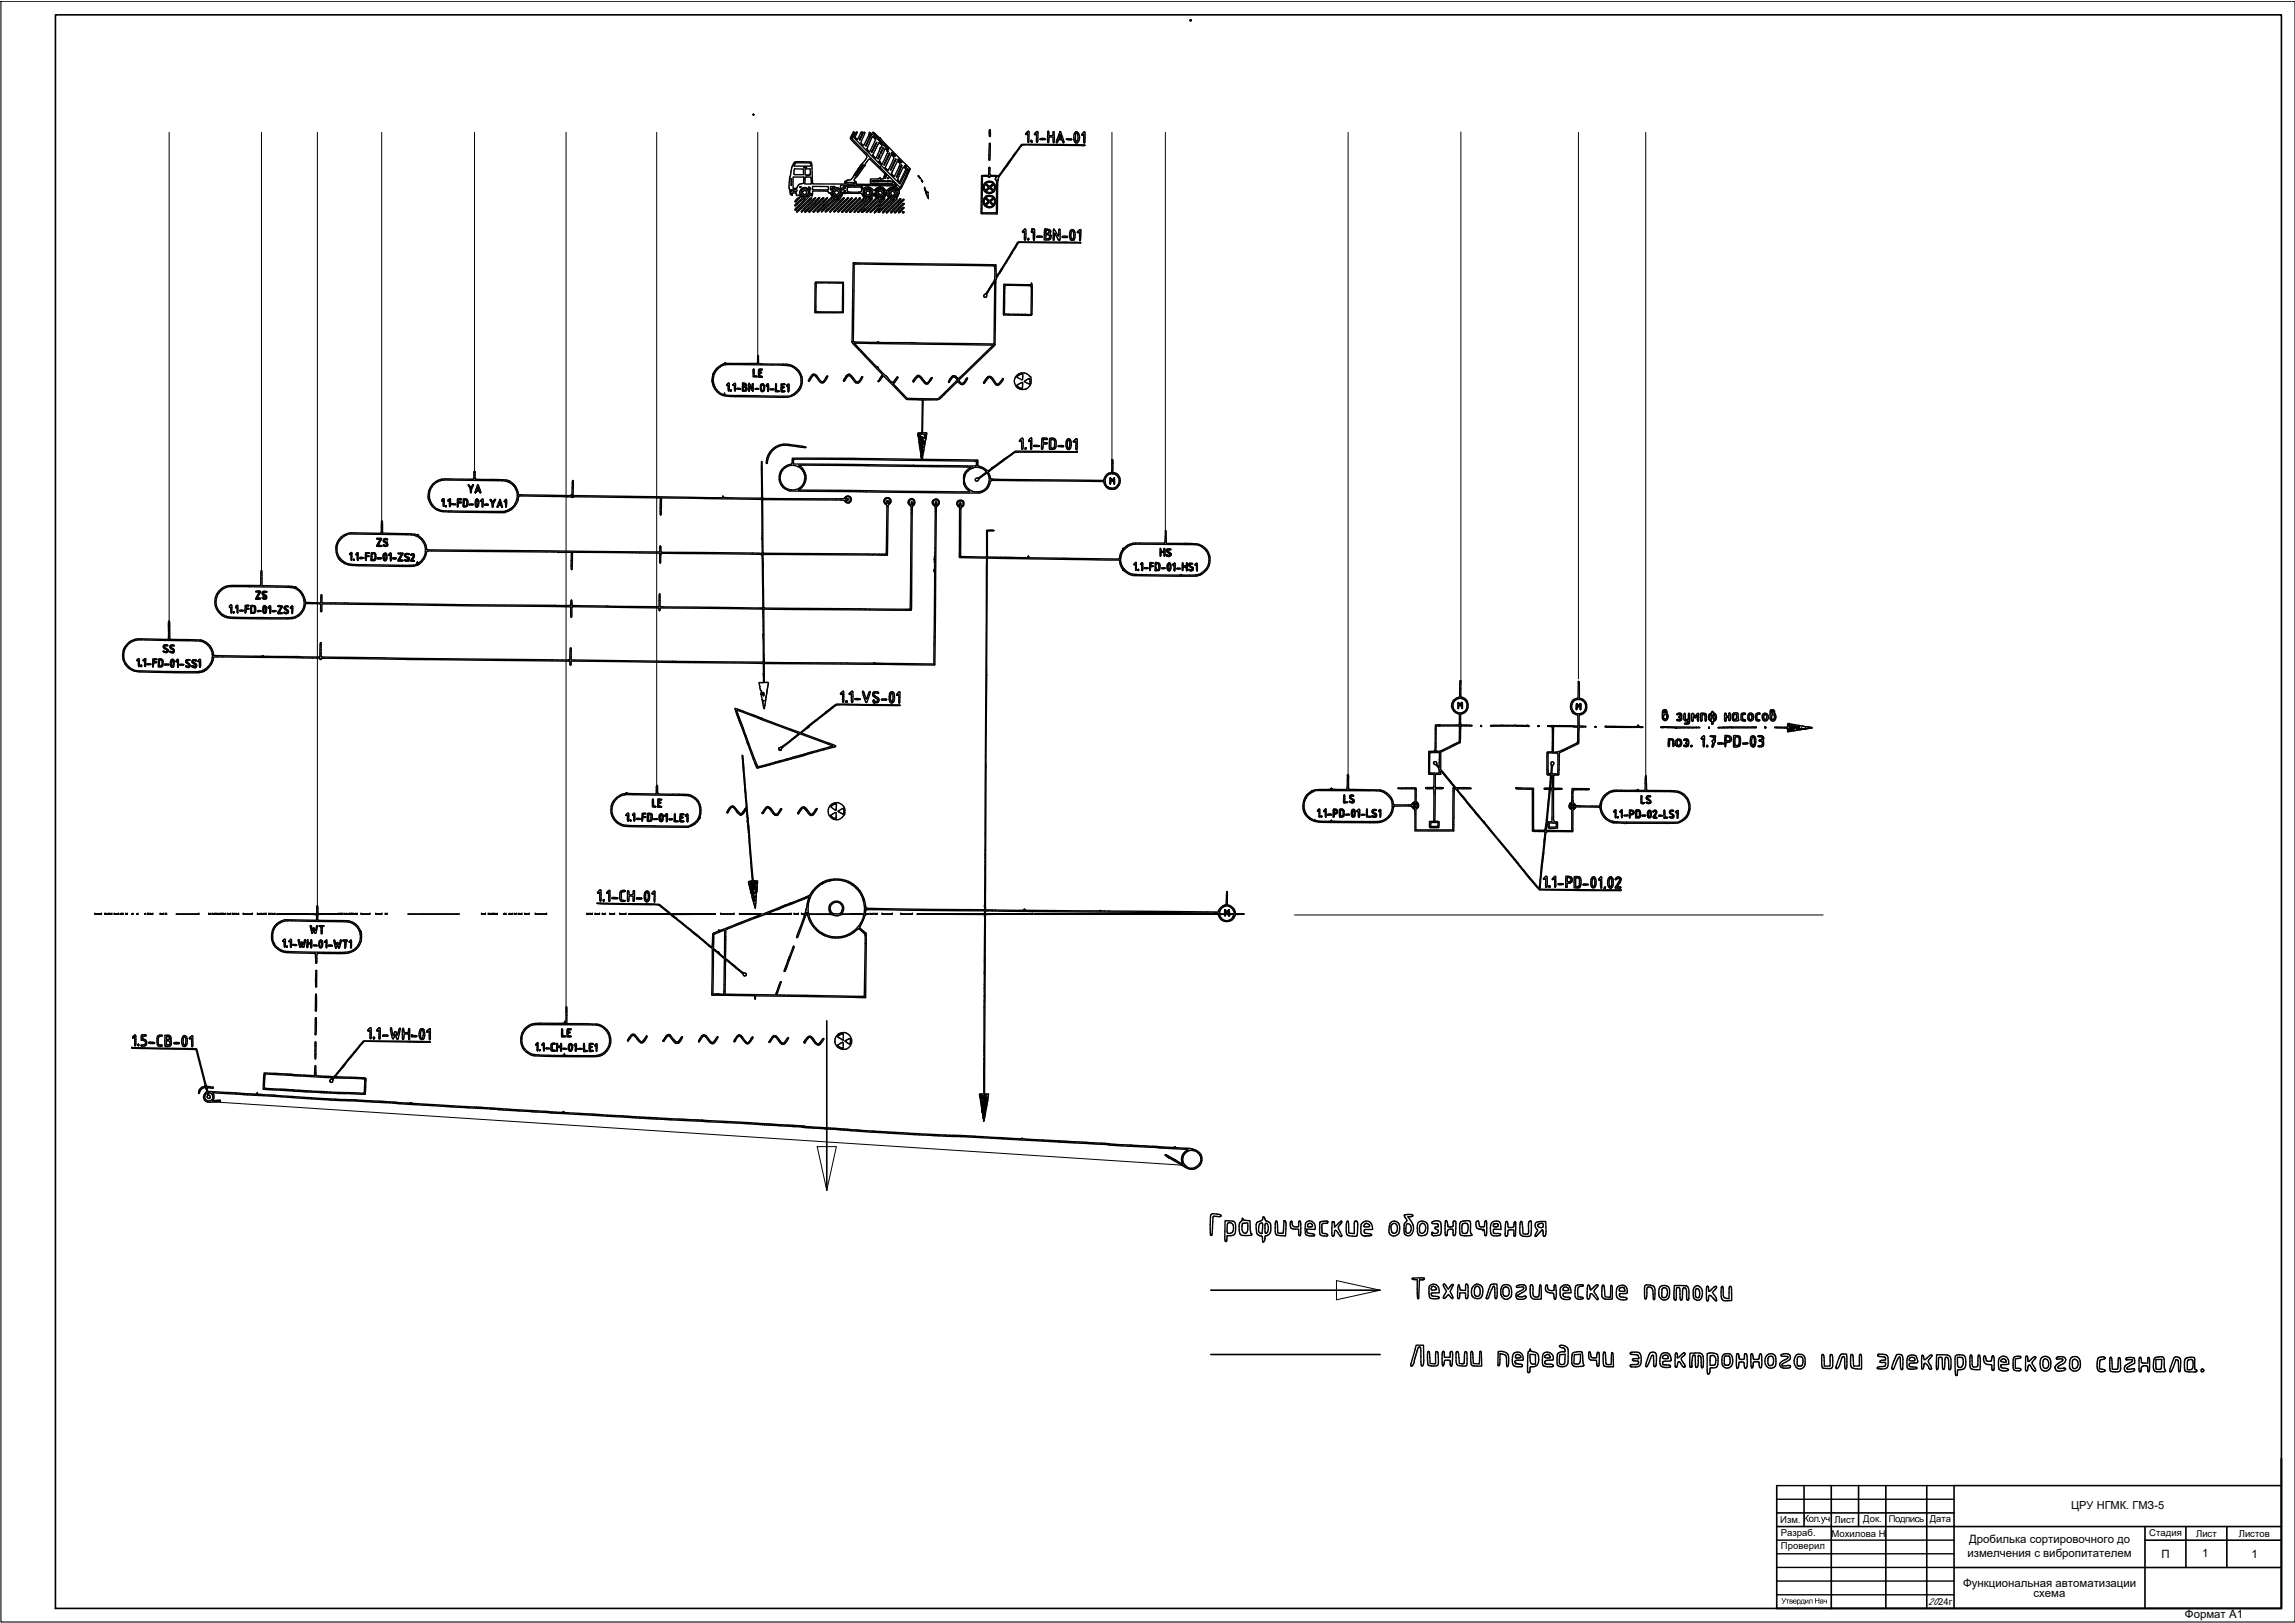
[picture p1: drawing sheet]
<svg xmlns="http://www.w3.org/2000/svg" width="420mm" height="297mm" viewBox="0 0 420 297" stroke-linecap="round" stroke-linejoin="round" font-family="sans-serif">
<defs><g id="words">
<g font-size="2.1">
<text x="360.2" y="285">измелчения с вибропитателем</text>
<text x="360.5" y="282.4">Дробилька сортировочного до</text>
<text x="395.7" y="285.1">П</text>
<text x="403.2" y="285">1</text>
<text x="412.2" y="285.1">1</text>
<text x="359.4" y="290.4">Функциональная автоматизации</text>
<text x="372.3" y="292.4">схема</text>
<text x="400" y="296.2">Формат А1</text>
</g>
<text font-size="2" x="379.2" y="276.2">ЦРУ НГМК. ГМЗ-5</text>
<text font-size="1.9" x="352.9" y="293.7">2024г</text>
<g font-size="1.7">
<text x="325.9" y="278.7">Изм.</text>
<text x="326.1" y="281.1">Разраб.</text>
<text x="330.2" y="278.5">Кол .уч.</text>
<text x="335.3" y="281.2">Мохилова Н</text>
<text x="335.9" y="278.7">Лист</text>
<text x="341.1" y="278.6">Док.</text>
<text x="345.8" y="278.6">Подпись</text>
<text x="353.3" y="278.6">Дата</text>
<text x="393.5" y="281.1">Стадия</text>
<text x="402.1" y="281.2">Лист</text>
<text x="409.9" y="281.2">Листов</text>
<text x="326.1" y="283.6">Проверил</text>
</g>
<text font-size="1.4" x="326.1" y="293.5">Утвердил Нач</text>
</g></defs>
<!-- layer: 0 -->
<path d="M.2 .2h420v296.7h-420z" fill="none" stroke="#000" stroke-width=".2"/>
<g fill="none" stroke="#000" stroke-width=".3">
<path d="M10.1 2.7h407.6v291.7h-407.6zM151.4 186.8v31M221.7 236.1h31M221.7 247.9h31M325.3 279.4h92.4M325.3 276.9h32.4M330.3 271.9v7.5M335.3 271.9v22.5M340.3 271.9v7.5M345.2 271.9v22.5M352.7 271.9v22.5M392.7 279.4v15"/>
<path d="M400.2 279.4v7.5M407.7 279.4v7.5M417.7 266.9v27.5h-92.4v-22.5M417.7 271.9h-60v22.5M357.7 286.9h60M392.7 281.9h25"/>
</g>
<g fill="none" stroke="#000" stroke-width=".25">
<path d="M218 3.7h.1M218 3.7l-.1 .1h.1l.1-.1M137.9 21h.1M137.9 20.9v.1M137.9 20.9h.1M137.9 20.9l.1 .1M138 21h.1M144.5 34.5l.1 .3M144.6 32.6l-.1 1.9M144.6 34.8v.1M144.6 32.4v.2M144.6 34.9l.1 .5 1-.1 .1 .3"/>
<path d="M144.7 35.6l.3 .1M144.7 35.5v.1M144.7 32.1l-.1 .3M144.8 35.5h.1M144.8 35.5h-.1M144.8 35.5v.1M144.8 33.3l.1 .6M144.8 35.6l.2 .1M144.8 33.1v.2M144.9 35h.1M144.9 32.7h.1M144.9 32.7l-.1 .4"/>
<path d="M144.9 34.8l-.1 .2M144.9 34.8v.2M144.9 34.8h.1M144.9 33.9h.1M144.9 32.7v.1M144.9 32.8v1.2M145 30.5l-.3 1.6M145 35.7h.1M145.2 34.8a.34 .34 0 0 1 .4-.2 .34 .34 0 0 1 .2 .4h-.5zM145.2 30.1l-.2 .4M145.4 30.9h1.7v1.1l-1.7-.1zM145.6 29.6l-.4 .5"/>
<path d="M145.6 29.6h2.2a.57 .57 0 0 1 .8 .2l.1 3.2M145.6 29.8h2.6a.37 .37 0 0 1 .1 .6h-2.9zM145.7 36.9h-.1M145.8 35.6l.1 .2 .3-.1M146 36.6l-.3 .3M146 36.6l.3-.4a.79 .79 0 0 0-.7 .7M146.2 35.7l.1 .1M146.4 35.8l.1 .2M146.5 34.2v.1M146.5 35.6a.9 .9 0 0 1 .4-1.2 .9 .9 0 0 1 1.2 .3 .9 .9 0 0 1-.2 1.2M146.5 34.2h.1M146.5 35.6l.2 .3"/>
<path d="M146.5 34.3h.1M146.5 36l.3 .3-1 .9M146.6 34.3h-.1M146.6 34.2h.1M146.6 34.2v.1M146.7 35.2a.67 .67 0 0 0 .9 .6 .67 .67 0 0 0 .2-1.1 .67 .67 0 0 0-1.1 .3v.2M146.7 35.9l.3 .1 .9-.1M147 36.4l-1.4 1.3 .3-.5M147.1 33.5l-.3 .1a.83 .83 0 0 0-.8 .6M147.1 33.5h.1M147.1 33.5l.1-1.1h-2v2.1h.6l.2-.3M147.2 30.7h.1"/>
<path d="M147.2 30.7h.2M147.3 30.6h.1M147.3 30.6l-.1 .1M147.3 30.6l.1 .1M147.4 30.7h.1M147.4 37.5l-.7 .7M147.4 37.5l1.2-1.3-.6 .4-2.1 2v.2l.8-.7M147.5 30.7h.1M147.5 38.5l-.1 .3 .3-.2M147.5 38.5h.1M147.5 30.6v.1M147.6 30.6h.1"/>
<path d="M147.6 30.6l.1 .1M147.6 30.7h-.1M147.7 30.7h-.1M147.7 30.7h.1M147.8 32.1l-.4-.1v-1.1h.9v.7a.38 .38 0 0 1-.1 .4 .38 .38 0 0 1-.4 .1M148 34.3l.1 .1M148 34.3a.32 .32 0 0 1 .4 .4l-.3-.3M148.1 38.7v.1M148.1 38.8h.1M148.3 38.1l-.6 .6M148.3 38.1l1.4-1.4 .3-.5-2.5 2.3M148.3 35.8l-2.7 2.6a.37 .37 0 0 1 .3-.5l1.5-1.5h-.4"/>
<path d="M148.4 38.7l-.2 .1M148.4 35.6l-.1 .2M148.5 35.5h.1M148.5 35.5l-.1 .1M148.5 33.1v.6h-1.1v-1.3h1.1v.7M148.7 36.7l.6-.5-.6 .8-1.9 1.8M148.7 36.7l-1.7 1.7-.3 .3 .1 .1M148.7 33l.1 .7h5.9v-.5l.3-.2M148.7 38.1l1.7-1.7 .4-.2v.2l-2.4 2.3M148.7 38.1l-.6 .6M148.8 34.1h2.8v.7l-2.8-.1zM148.9 38.7v.1"/>
<path d="M148.9 38.8h.1M149 38.8h-.1M149.3 38.3l-.4 .4M150.1 35h1.4M150.1 35h-1.3l-.1 .8-.2-.3M151 38l-.6 .7M151.2 36.6l-2.2 2.2M151.2 36.6l.3-.4-2.2 2.1M151.5 35h.1a.34 .34 0 0 0 .5 .4l.1 .4M151.6 37.4l-.6 .6M151.8 37.6l-1.3 1.1h-.1M152 34.4l.1 .3h.1"/>
<path d="M152.2 35.8l.2 .3M152.2 36.4v-.2l-1.6 1.5M152.3 36.4l-2.6 2.4 .1-.3 .8-.8M152.4 34.8a.89 .89 0 0 1 1.6 0 .89 .89 0 0 1-1 1.3M152.4 34.8l-.1 .2a.87 .87 0 0 0 .4 .9M152.4 36.1h.1M152.5 36.1l.1 .1M152.5 35.4l.4 .4M152.6 36.2l.1 .1M152.6 34.3l-.4 .4M152.6 34.3l.2-.2h-.7l-.1 .3M152.7 36l.3 .1"/>
<path d="M152.7 36.3l-1.1 1.1M152.8 34.7l-.3 .3v.4M152.8 35.4l.1 .1M152.8 35.4a.38 .38 0 0 1 .3-.5 .38 .38 0 0 1 .4 .3 .38 .38 0 0 1-.3 .4M152.9 35.5l.2 .1M153.2 35.6h-.1M153.2 34.6l-.4 .1M153.2 34.6a.65 .65 0 0 1 .6 .4 .65 .65 0 0 1-.2 .8M153.3 36.3l-.4 .2-1.1 1M153.3 38l2-1.8-.4 .6-1.5 1.4-.7 .6zM153.3 36.3h.3l-.2 .2M153.4 36.5l-1.8 1.7"/>
<path d="M153.6 35.8l-.4 .1-.3-.1M153.7 36.4l-2 2-.6 .4 .5-.6M153.8 36.3l-.1 .1M153.8 36.3h.1M154 34.5l.4 .2M154.1 38.8h.1M154.2 35.7l-.4 .6M154.2 35.6v.1M154.3 36.5l-2.4 2.3 1.9-2.1 .7-.5-.2 .3M154.4 34.7h.1M154.6 35l.1 .2M154.7 34.3h.1"/>
<path d="M154.7 35h-.1M154.7 34.5h-.1M154.7 34.3l-.1 .2M154.7 35h.1M154.7 34.5h.1M154.8 34.3v.1M154.8 34.4l-.1 .1M154.8 35h.1M154.8 35.1l-.1 .1M154.8 35v.1M154.9 38.7v.1M154.9 38.8h.1"/>
<path d="M154.9 33.5v-.1a1.69 1.69 0 0 1 1.6 .2l-1.3 .1-.3-.1zM155 35.3l-.1 .1a.42 .42 0 0 1-.6-.2l-.1 .4M155 35.3h.1M155 35.3l2.8 .1 .1 .4M155.1 34.9a.43 .43 0 0 0 .6 .3h1.5M155.2 34.3l-.1 .6M155.2 34.3h2.4l.2 .6-.3 .2-.4 .1M155.3 36.8l-1.7 1.7-.2 .3 2.1-1.9M155.6 38.8h.1M155.6 38.6v.2M155.9 34h1.8l.1 .2M155.9 34l-.9 .1a.43 .43 0 0 0-.5 0 .43 .43 0 0 0-.1 .6"/>
<path d="M155.9 36.2l-.6 .6M155.9 36.2l.1 .1-.5 .6M156 24.6a.8 .8 0 0 0 .2 1.3l2.5 2.6M156 25.1v.3l2.6 2.7M156.1 24.9l-.1 .2M156.2 24.2l.2 .1M156.2 24.2l-.2 .4M156.4 38.2l-.8 .6M156.4 38.2l1.6-1.6 .2-.4-2.6 2.4M156.4 24.3l-.3 .6M156.4 32.8v.3M156.4 33.1l.3 .2v.2"/>
<path d="M156.6 32v.1M156.6 32.1h.1M156.7 32.1h-.1M156.7 36.2l-2.6 2.6M156.7 36.2l.1 .2-2.4 2.3-.3 .1M156.7 31.5l-.4 .6a1.24 1.24 0 0 1-1.3 .9M156.7 33.5v.2h2.7M156.8 32.1h-.1M156.8 31.3l-.1 .2M156.9 24.2l-.4 .9 .5 .5 .8-1.4 .1 .1-.2 .7M156.9 24.2l-.2 .1-.4 .9 8.5 8.5 1.2-2.7a.16 .16 0 0 1 .3-.1 .15 .15 0 0 1 0 .3M156.9 31.2l-.1 .2"/>
<path d="M157.1 38.8h.1M157.1 31.4l-.5 .6M157.1 31.4h.1M157.1 30.9l-.2 .3M157.5 36.5l-2.6 2.3M157.5 36.3h-.2l-2.4 2.4M157.5 36.3h.1M157.5 30.4l-.4 .5M157.5 36.3l-.1 .1M157.5 30.4h.1M157.5 25.2l-.1 .4 .2-.4h-.1M157.6 38.5l-.4 .3"/>
<path d="M157.7 25h.1M157.7 24.9v.1M157.8 30.6l-1 1.5M157.8 38.8h.1M157.8 34.2l.1 .2M157.8 38.3l-.2 .2M157.9 30.2l-.8 1.2M157.9 30.2h.1M157.9 35.8l.7 .6-2 2.1-.2 .4 3.5-3.1M157.9 34.4v.1M157.9 34.6h.1M158 30.2h.1"/>
<path d="M158 30.2v.1M158 30.3l-.2 .3M158 35.2l.1 .4 .2 .3M158.1 38.8h-.2M158.2 30.4l-1.8 2.4M158.2 35.1l.1 .5M158.3 35.9a.78 .78 0 0 0 1 .1M158.3 34.9h.1M158.3 34.9l-.1 .2M158.3 30.4h-.1M158.3 34.9a.69 .69 0 0 1 .9-.2 .69 .69 0 0 1 .3 .8M158.3 30.3v.1"/>
<path d="M158.4 38.5l-.3 .2M158.4 38.2l-.6 .6M158.4 38.2h.1M158.4 38.5h.1M158.5 38.4l-.1 .1M158.5 35.3v.1M158.5 34.3l-.5 .3M158.5 35.3a.35 .35 0 0 1 .5-.3 .35 .35 0 0 1 .1 .6 .35 .35 0 0 1-.6-.2M158.5 29.1l-1 1.3M158.6 38.9h.1M158.6 28.1l2.4 2.4M158.7 28.5v.3"/>
<path d="M158.7 28.8l-.2 .3M158.7 26.2l-.2 .4M158.7 27.3h.1M158.7 27.3l.3 .3M158.8 38.6l-.2 .3M158.8 38.8l-.1 .1M158.9 36.9l-1.8 1.9M158.9 34.2l.8 .4M158.9 36.9l.8-.6-.5 .6-1.3 1.4M158.9 34.2l-.4 .1M159.1 34.4h-.4a.8 .8 0 0 0-.7 .8M159.1 34.4l.2 .1a.87 .87 0 0 1 0 1.5"/>
<path d="M159.2 29.1l2.8 2.7M159.2 29.1l-.6 .6-.3 .6M159.2 24.3l-1.1 2.3-.5-.5 .7-1.8a.33 .33 0 0 0-.4 0 .33 .33 0 0 0-.1 .4l-.1 .2M159.2 24.2l1.9 1.7M159.2 24.2v.1M159.4 24.6l-.7 1.7M159.4 24.6h.1M159.5 33.5v.1M159.5 24.6h.1M159.5 33.6l-.1 .1M159.5 24.6v.1M159.5 35.5a.63 .63 0 0 1-.6 .5 .63 .63 0 0 1-.6-.4"/>
<path d="M159.5 24.7l-.9 2-.1-.1M159.6 27.6h.1l-.1 .3zM159.7 25.1l-1 2.2M159.7 27.6h.1M159.7 34.6l.3 .3 .3-.3M159.8 25l-.1 .1M159.8 25l.2 .2M159.8 27.5h.1M159.8 28.4h.1M159.8 24.3l.7 .7M159.8 27.3v.2M159.9 24.2l-.1 .1"/>
<path d="M159.9 24.2l1.3 1.1M159.9 27.3l-.1 .2M159.9 28l-.1 .4M160 27l-.1 .3M160 36.9l.5-.6-2.1 1.9M160 36.9l-1.5 1.5M160 35.5l-.1 .3M160 35.5l.1 .3M160 35.5h.1M160 25.2l.3 .3M160.1 26.8l-.2 .2M160.1 35.8l.6 .5"/>
<path d="M160.1 27.7l-.2 .3M160.2 35.4l.3 .5M160.2 34l.8 .1v.1l-.5 .2M160.2 34l-6.3-.1 .1 .6M160.2 35.3v.1M160.3 25.5h.1M160.3 25.5l-1.1 2.3-.2-.2M160.3 26.3l-.2 .5M160.4 26.3l.1-.2-.6 1.2M160.4 34.5l-.1 .1M160.5 35.9l.4 .3M160.5 25l1.6 1.6"/>
<path d="M160.5 34.4l-.1 .1M160.5 38.3l-.4 .6 .4-.3M160.5 35.1a1 1 0 0 0 .5 1l-.1 .1M160.6 37.1l-1.8 1.7M160.7 36.3v.1M160.7 36.4l.1 .1-2.1 2.1M160.8 28.8v.2M160.8 38.8h.1M160.9 38.7l-.1 .1M160.9 33.1l.1 .1h-1.2l-.1-.1M160.9 33.1h-1.2M160.9 26.1l-.8 1.6"/>
<path d="M160.9 38.2l-.4 .4M160.9 37.9l-.4 .4M160.9 34.7l-.4 .4M160.9 38.2v.5M160.9 29.6h.1M160.9 26.1v.1M160.9 26.1l.1 .1M160.9 34.7h.1M160.9 34.7l.1-.2a.73 .73 0 0 0-.8 .8M161 29.6l.1 .1M161 36.9l-.4 .2M161 36.9h.1"/>
<path d="M161 36.8v.1M161 26.2l.1 .1M161 30.5h.1M161 28.4l-.2 .5M161 28.5l-.2 .5M161 38.3l.1 .1M161.1 28.4l-.1 .1M161.1 36.9h.1M161.1 28.4h.1M161.1 38.2l-.1 .1M161.1 32.6l-.3 .1-1.4 .1v.7M161.1 30.5v.1"/>
<path d="M161.1 29.7h.1M161.1 25.9h.1M161.1 33.6h.3M161.1 32.6h.1M161.1 33.6h-1.4l.5 .2a1.64 1.64 0 0 0 1.3-.2h-.1M161.1 29.6l.1 .1M161.1 32.5h.1M161.1 26.3l.4 .3-.3 .4M161.1 34.6a.68 .68 0 0 1 .7 1M161.1 33.2h1.4M161.1 34.6v-.1a.83 .83 0 0 1 .9 .8 .83 .83 0 0 1-.9 .9l.3-.3M161.1 30.6l3.7 3.7"/>
<path d="M161.2 29.7h.1M161.2 33.1l-.1 .1M161.2 27.1l-.9 1.9-.5-.6M161.2 33.1l1.9 .1h-.6M161.2 25.9l1.4 1.5-.5-.8M161.2 25.9h-.1M161.2 29.7l.1 .3M161.2 25.3h.1M161.2 27v.1M161.2 25.3l5.4 5.6M161.2 27h.1M161.2 28v.1"/>
<path d="M161.2 28.1h.1M161.2 38.3l-.1 .1M161.3 34.3l.5 .2M161.5 38.4l-.5 .4h-.2M161.5 35.2a.29 .29 0 0 1 0 .4 .29 .29 0 0 1-.4 0h-.2M161.5 35.2a.37 .37 0 0 0-.6-.2 .37 .37 0 0 0 0 .6M161.6 27.2l-.4 .8M161.7 27.1l-.1 .1M161.7 27.1h.1M161.7 27.1l-.5 1M161.8 35.6l-.4 .4M161.8 34.5l.3 .3"/>
<path d="M161.8 33.8h.1M161.9 32.2a.41 .41 0 0 1-.3 .5 .41 .41 0 0 1-.5-.2M161.9 27.5l-1 2.1M161.9 27.4v.1M161.9 27.4h.1M161.9 27.4l.2-.1 .2 .2M162 32.1l-.1 .1M162 31.8v.3M162.1 30.6v.1M162.1 30.7l.3 .3M162.1 32.6h.1M162.1 32.4v.2"/>
<path d="M162.1 35.7a1.6 1.6 0 0 1-1 .9l-.1 .2M162.2 36.7l-1.1 .9 .1-.3 .8-1-.3 .1-2.4 2.4 1.6-1.2h.1l-.1 .3M162.2 30.3l-.1 .4M162.2 30.3l1-1.9h.1a.62 .62 0 0 1 .1 1l-.6 1.5M162.3 38.9h.1M162.3 35.1l-.1 .6M162.3 35.1h.1M162.3 32.2l-.2 .2M162.3 32.1l-.2 .2v.3M162.3 35.2l.1 .5 .5 .6M162.3 35.2h.1M162.3 32.1v.1"/>
<path d="M162.3 32.1h.1M162.3 35.1v.1M162.3 27.5l.1 .1M162.4 27.6h.1M162.4 36.8l-1.3 1.4M162.4 27.6l.2 .1-1.1 2.4-.2-.1M162.5 32.7h.1M162.5 32.6v.1M162.5 32.6h.1M162.6 36.5l.1-.2-.5 .4M162.6 32.5l-.1 .1M162.6 36.5l-.2 .3"/>
<path d="M162.6 32.7h.1M162.7 32.5h-.1M162.7 32.5v.1M162.7 32.6l-.1 .1M162.7 32.6h.1M162.7 37.6l-1 1.1M162.7 30.9l-.1 .2-.2-.1M162.8 28.1l-.2 .5M162.8 28.2l-.9 2 .7-1.6M162.9 28.1h-.1M162.9 28.1v.1M162.9 28.1l-.1 .1"/>
<path d="M162.9 36.3l.2 .1M163 35.8l.2 .2M163 34.4l.6-.1 .6 .2M163 34.3l-.3 .2a.43 .43 0 0 1-.6 .3M163.1 31.1h.1M163.1 36.4h.1M163.1 36.4l-1.9 1.9M163.1 34.8h-.1a.68 .68 0 0 0 0 1M163.1 34.8h.6M163.2 36h.1M163.2 31.8h.1M163.3 31.6l-.1 .2"/>
<path d="M163.3 34h-2l-.2 .1 .2 .2M163.3 30.8l-.2 .3M163.3 34l.8 .3M163.3 38.5l-.2 .4M163.5 36.8l-.8 .9M163.5 36.8l.3-.3a1.73 1.73 0 0 0-1.3 .9l-1 1M163.6 36.2a.89 .89 0 0 1-1-1.1 .89 .89 0 0 1 1.4-.4 .89 .89 0 0 1-.3 1.5h-.1M163.6 28.2l-.4-.3 .6 .6M163.7 28.2l.2 .4M163.7 35.2a.35 .35 0 0 1 0 .5 .35 .35 0 0 1-.5 0M163.7 34.8l.3 .5M163.7 35.2a.36 .36 0 0 0-.5-.1 .36 .36 0 0 0 0 .6"/>
<path d="M163.8 28.5v.1M163.8 33.6l.3 .4-.5-.2h-1.7M163.8 33.6l-.4-.4-.1 .4h-1.3h-.2v.2M163.8 29.4l.2-.3-.1 .3M163.8 29.4l-.7 1.7M163.9 29.4l-.6 1.4M164 35.3a.66 .66 0 0 1-.7 .7M164.1 34.3l.3 .2 .1 .4-.2-.2M164.1 36.3h.1M164.2 36.3v.1M164.2 36.4h.1M164.2 34.5h.1"/>
<path d="M164.2 36.4l-2.6 2.5 .1-.2M164.2 34.6h.1M164.2 34.6l.1 .1M164.3 29.5l-1 2.1M164.3 29.5l.3 .2M164.3 29.5h.1M164.3 32.9l.1 .1M164.3 32.9h.1M164.4 35.9l-.3 .4M164.4 29.2l.1 .1M164.5 29.1l-.1 .1M164.5 29.1l.6 .6-.6-.4"/>
<path d="M164.5 32.5l-.2 .4M164.5 38.1l-.8 .8a.37 .37 0 0 0 .6-.3l.1-.1M164.5 35.5l-.1 .4M164.6 35.5h-.1M164.6 32.3l-.1 .2M164.6 29.7l.2 .3-.1 .4M164.6 35.3v.2M164.6 34.7v.6M164.7 30.4l-1 1.9-.5-.5M164.7 38.6l.8-.6-.8 .9h-.2l.2-.3M164.7 34.6l-.1 .1M164.7 31.8l-.1 .5"/>
<path d="M164.8 30.9l-.5 1.2M164.9 36.4h.1M164.9 36.4l-2.6 2.5M164.9 36.4l-2.5 2.5M165 34.4l-.3 .2M165 30.3l-.9 2.1 .2-.2M165 37.8l-.6 .7M165 30.3h.1M165.1 30.3h-.1M165.1 30.3h.1M165.1 30.3l-.3 .6M165.3 38.8v.1l.2-.1"/>
<path d="M165.4 38.7l-.1 .1M165.4 36.5l.1 .1M165.4 36.5l-2.1 2M165.4 38.7h.1M165.4 38.7l.1 .1M165.4 30.6l.2 .1M165.4 30.6l-.7 1.2M165.5 38.8h.1M165.5 36.6l-2.2 2.3h-.2M165.5 37.3h.1M165.5 37.3h-.2l-.8 .7M165.5 37.3l-.5 .5"/>
<path d="M165.6 30.7l.3 .3-1.2 2.4-.3-.4M165.6 30.4h.1M165.6 30.3l.2 .1 .1 .3-.3-.3M166 31.7l-1.2 2.6M166.2 31.4l-.2 .3M166.3 31.2l-.1 .2M166.6 30.9h.1M166.6 30.9l-1.6 3.5M168.1 32.2l.2 .1M168.1 32.2h.1M168.1 32.2l.1 .1M168.2 32.3h.1"/>
<path d="M168.2 32.3l.1 .1M168.3 32.3v.1M168.3 32.4h.1M168.3 32.5l.2 .2M168.3 32.5h.1M168.4 32.5l.1 .2M168.5 32.7h.1M168.7 33h.1M168.7 33l.2 .3M168.7 33l.2 .2M168.9 33.2v.1M168.9 33.3h.1"/>
<path d="M169.3 34.4v.3M169.3 34.4h.1M169.3 34.4l.1 .2M169.4 34.6l-.1 .1M169.4 34.9h.1M169.4 34.9l.1 .1M169.4 34.8v.1M169.4 34.8l.1 .1M169.5 34.9v.1M169.5 35h.1M169.5 35.3l.2 .6M169.6 35.1l-.1 .2"/>
<path d="M169.6 35.1l.3 .1M169.6 35.1h.1M169.9 35.2h.1M169.9 35.2v.1M169.9 35.3l.1 1.1-.3-.5M179.7 32.2l-.1 6.8 .1 .1h2.9l.1-6.1M179.7 32.1v.1M180.2 34.4l.2 .4M180.2 34.4v-.2a.3 .3 0 0 1 .2-.4 .3 .3 0 0 1 .3 .2l.3 .3-.6 .5M180.2 37.2l.1 .1M180.3 36.4l-.1 .3v.5M180.4 32.1h-.7"/>
<path d="M180.4 32.2l.6 .2M180.4 32.3h-.5l-.1 6.6h2.6v-5.8M180.4 36.4h-.1M180.4 36.4l.6 .5-.7 .4M180.5 35.9a1.13 1.13 0 0 0-.5 1.2M180.5 35.9l.5-.1 .8 .2M180.5 36.1v.1M180.6 33.6l.2 .3M180.7 35.1l.5 .1 .7-.2-.4-.3a.38 .38 0 0 0-.3-.2 .38 .38 0 0 0-.4 .2l-.3 .3 .2 .1M180.7 37.7l.1 .1M180.8 33.8a.42 .42 0 0 0 .4 .3 .42 .42 0 0 0 .3-.2M181 28.3l.2-2.1 .1 2.3"/>
<path d="M181 28.3l.1 1 .2-.8M181.1 33.2a1.14 1.14 0 0 1 1.1 1.2 1.14 1.14 0 0 1-1.4 1 1.14 1.14 0 0 1-.7-1.6M181.1 33.2l-.6 .2-.4 .4M181.1 30.7l.1 .1v1M181.1 30.7l-.1 1.4h-.6M181.2 31.8l.1 .3h.6M181.3 33.3l.1 .1M181.3 24.3v-.5a.98 .98 0 0 0-.2 1.1h.2v-.6M181.3 33.3a.63 .63 0 0 0-.7 .3M181.4 34.3v.1M181.4 34.4l.5 .3 .1-.1M181.4 36l-.5-.1-.4 .2"/>
<path d="M181.4 36l.5 .2-.2 .2a.69 .69 0 0 1-1.2-.2M181.4 36.8h.1M181.5 33.4l.3 .1M181.5 37.3l.3 .3-.1 .1-.6 .2-.3-.1M181.5 37.3l-.4-.3-.6 .6 .2 .1M181.6 33.8h-.1M181.8 33.5v.1l-.2 .2M181.8 36l.3 .3M181.9 36.5l-.5 .3M181.9 32.1l.8 .1M182 36.4h.1M182 36.4l-.1 .1"/>
<path d="M182 36.4v1l-.5-.3-.1-.2M182 32.3h-.7l-.2 .2-.1-.1M182 32.3h.4M182.1 33.9l-.2-.1-.5 .5M182.1 34.3l-.1 .3M182.1 33.9v.4M182.1 36.3l.1 .6M182.2 36.9a1.11 1.11 0 0 1-1 1.1 1.11 1.11 0 0 1-1.2-.9M182.2 32.8l.2 .3M182.4 32.3h.1M182.5 32.3v.1M182.5 32.4l-.3 .4"/>
<path d="M184.6 29.7l-1.9 2.5M184.6 29.7v.1M184.6 30l-.6 .9a4.3 4.3 0 0 0-1.2 1.9l-.1 .2M184.7 29.5l-.1 .2M184.8 29.8l-.2 .2M185.2 29.1l-.4 .7M185.7 28.2l-1 1.3M187.4 26.4h-.4l-1.3 1.8M187.4 26.4l11.2 .2M187.5 26.5l-.6 .3-1.7 2.4M187.5 26.5l11.1 .1M187.8 24.5v.1"/>
<path d="M187.8 24.6h.1M187.9 24.6l.2-.1 .1 .3M188.2 24.8v1.2M188.2 24.1l.2 .1-.1 1.9M188.2 24l-.4 .5M188.8 25.8h.1M188.8 25.8l.1 .2 .1-.1M188.9 25.8v.1M189 25.9h.1M189.4 24.6h.1M189.4 24.6l.1-.3a.27 .27 0 0 1 .2-.2 .27 .27 0 0 1 .3 .1v1.4M189.7 24.6l.1 1.4"/>
<path d="M189.7 24.6h-.3M189.8 26h.1M190 25.6l-.1 .4M190.4 25.5h.1M190.4 25.5a.87 .87 0 0 1 1 0M190.4 25.5l.5 .1M191.4 25.5l-.5 .1M191.4 25.5h-.1M191.8 25.6l.1 .5 .1-1h.8l.1 1 .1-.1M192 24.5v.4l.3-.1a.5 .5 0 0 0 .5-.2 .5 .5 0 0 0 0-.5l.2 .1v1.8M192 24.5l-.1-.5-.1 1.6M193.7 25.8l-.1 .2"/>
<path d="M193.9 25.6h.4M193.9 25.6l-.2 .2M194 24.1l-.5 1.5a.3 .3 0 0 0-.2 .3 .3 .3 0 0 0 .2 .2l.1-.1M194 24.1h.1M194.1 24.1l.1 .1M194.1 24.1h-.1M194.2 24.8l-.1-.2-.1 .2a.34 .34 0 0 0 .1 .6l.2-.1-.1-.5M194.2 24.2l.6 1.7M194.3 25.6h.1M194.4 25.6l.3 .5M194.8 25.9l-.1 .2M195.2 25.5h.1"/>
<path d="M195.2 25.5h1l-.2 .1M195.2 25.5l.3 .1M195.5 25.6h.5M196.6 25.5v-.3a.99 .99 0 0 1 .5-1.1 1.21 1.21 0 0 1-.1 2.1l-.2-.2-.2-.5M197.3 24.8a.24 .24 0 0 0 0-.4 .24 .24 0 0 0-.4 .1v.4a.9 .9 0 0 0 .2 1 1.09 1.09 0 0 0 .2-1.1M198.1 24.6v.1M198.1 24.6a.47 .47 0 0 1 .5-.4v1.9M198.4 24.6h.1M198.3 24.6l-.2 .1M198.4 24.7l.1 1.5M198.6 26.1l-.1 .1M198.6 26.6h.1"/>
<path d="M149.2 52l.1-.4 5.1 .1v5.5M149.2 52v5.2h5.2M149.4 56.9v.1M149.4 56v.9M149.5 51.8l-.1 .1v4.1M151.7 51.8h-2.1M151.7 51.8h2.6l-.1 5.3-4.8-.1M154.4 57.2h.1M156.2 48.1l-.2 14.5 .6 .8M156.3 48.1h-.1M156.3 48.1l26 .4 .1 2.2 .7-1.2M156.9 48.3h-.5l-.2 14.3h4.5"/>
<path d="M156.9 48.3l25 .4M180.5 53.8a.32 .32 0 0 0-.4 .3 .32 .32 0 0 0 .4 .3l.1-.5M180.6 53.5l-.1 .3M180.9 53.4l-.3 .5M180.9 53.4l1.2-1.9-.1 11.5-20.1-.3M180.9 53.4h.1M181.3 52.6l-.7 .9M181.7 52l-.4 .6M181.8 51.7l-.1 .3M181.9 48.7a.34 .34 0 0 1 .2 .5v2.1M182 51.2l-.2 .5M183.1 49.7v.1"/>
<path d="M183.1 49.8l-.8 1.6-.1 11.7-.7 .7M183.5 49.3l-.4 .4M183.9 57.2a.53 .53 0 0 0 .7 .3h3.4M185 46.5l-1.9 3M185.3 46.2l-1.8 3.1M185.4 52.2h-.7a.52 .52 0 0 0-.7 .2l-.1 4.8M185.4 52.2l3.2 .1M186 45.2l-.7 1M186.3 44.6l-.3 .6M186.3 44.5v.1M186.6 57.7h1.6M187.4 42.5h-.1"/>
<path d="M187.4 42.5h.1M187.4 42.4v.1M187.4 42.4h.1M187.5 42.4h-.1M187.5 42.4h.1M187.5 42.4v1.2M187.5 43.6l.1 .3h.1M187.6 41.9l-.4 .4 .1 .2M187.6 41.9l.2 .3v1.2M187.8 43.4l-.1 .5M187.9 52.1l-4.1-.1-.1 5.7h2.9M188.2 43.9h.1"/>
<path d="M188.2 43.7l.2 .1-.2 .1M188.2 43.7v.2M188.6 52.3h.1M188.7 52.3l.1 .6v4.7h-.8M188.8 52l-.9 .1M188.8 42.4l.1 .1M188.8 51.9v.1M188.8 51.9h.1M188.9 51.9v.1M188.9 52v.2M188.9 42.2l-.1 .2M188.9 42.2h.1"/>
<path d="M188.9 52.2v5.2a.46 .46 0 0 1-.7 .3M188.9 42.5h.1M189 42.5l.1-.1 .1 .2v1.3M189 41.9l-.1 .3M189 41.9h.1M189 41.9v.1h.2M189.2 42h.1M189.3 41.9h-.1M189.3 41.9l.1 .3M189.4 43.8l-.2 .1M189.4 42.2v.2M189.4 42.4v.5"/>
<path d="M189.4 42.9v.9M190.3 43.4h.5a.78 .78 0 0 0-1 0h.5M191.4 41.9a.52 .52 0 0 0-.2 .7v1.3h.4a.68 .68 0 0 0 .8-.8M191.4 41.9l.8 .2 .2 .2-.1 .4M191.5 42.2a.34 .34 0 0 0 0 .4 .34 .34 0 0 0 .4 .1 .34 .34 0 0 0 .1-.4M191.6 42.1l-.1 .1M191.7 42.1h-.1M191.7 42.1l.3 .2M191.7 42.9a.39 .39 0 0 1 .4 .3 .39 .39 0 0 1-.1 .4M191.7 42.9h-.2v.8l.5-.1M192.3 42.7l.1 .4M192.4 43.1h.1"/>
<path d="M192.8 43v1M192.8 42.5v.5M192.8 42.2l.2-.2 .7 1.1M192.9 42.2l-.1 .3M192.9 43.9v.1M193.5 43.3l-.4-.7-.2 1.3M193.5 43.3l.2 .5M193.8 43l-.1 .1M193.8 42.2v.8M193.9 42.2l.1-.2 .1 .9M194.1 42.9a1.16 1.16 0 0 1-.2 1.1l-.2-.2M194.5 43.4a.74 .74 0 0 1 .9 0l-.9 .1"/>
<path d="M195 44.3h-8.6l-1.4 2.2M195 44.3h.3M195.3 44.3l2.6 .1h-11.4l-.1 .2M195.8 42.8a.53 .53 0 0 1 .2-.6 .53 .53 0 0 1 .6-.1l.2 .4v.5M195.8 42.8v.7l.4 .5M196 43l.1 .6M196.1 43a.51 .51 0 0 1 .3-.7l.2 .8-.2 .6M196.1 43.6l.2 .2M196.2 44h.3M196.4 43.7l-.1 .1M196.7 43.8l-.1 .2M196.8 43l-.1 .8"/>
<path d="M197.5 42.5l.1 .3M197.6 42.1l.2-.1 .1 .2-.2 1.9M197.6 42.1l-.4 .4h.3M197.6 42.8v.4M197.6 43.7l.1 .4M197.7 43.2v.5M130.4 69.6h.1M130.4 69.7l.2 .9M130.5 68.8l-.1 .8M130.5 68.6v.2M130.5 70.6l.4 .6M130.6 68.4l-.1 .2"/>
<path d="M130.6 68.4h.1M130.9 71.2l.9 1M131.1 67.6l-.5 .8M131.8 72.2l1.4 .3M132.6 72.1l-.1 .1M132.6 72.1h.1M132.7 72.1h.1M132.7 72.2l.2 .1 .9 .1M132.7 66.4l-1 .7-.6 .5M132.7 66.4v.1M132.8 66.8a2.85 2.85 0 0 0-2.2 2.6 2.85 2.85 0 0 0 1.9 2.8M132.8 66.8h8.7"/>
<path d="M133.2 70.3l.1-.2a.69 .69 0 0 1 .2 .9v.4M133.2 70.3l-.2 .2 .3 .1v.4M133.2 72.5l1.5 .1M133.3 71l.1 .6 .1-.2M133.7 71.5l.1 .1M133.8 71.4l-.1 .1M133.8 72.4h2.2M133.8 71.4h.1M133.8 71.6h.1M133.9 71.4v.1M133.9 71.5l-.1 .1M134.2 70.5l.4-.3v1.4l-.2-1"/>
<path d="M134.2 70.5h.2M134.4 70.6h.1M135.5 71.2h.1a.38 .38 0 0 0-.7-.1l.1 .1 .4 .1M135.5 71.2l-.1 .1M136 70.1l-.1 1.3a.44 .44 0 0 0 .7 .1M136 70.1h.1M136 70.1a.51 .51 0 0 1 .6 .6M136.1 70.9a.31 .31 0 0 1 .5 .2 .31 .31 0 0 1-.5 .3zM136.1 70.3v.1M136.2 70.3h-.1M136.2 70.3a.2 .2 0 0 1 .3 .2 .2 .2 0 0 1-.3 .2 .2 .2 0 0 1-.1-.3M136.2 70.3h.1"/>
<path d="M136.6 70.7l.2 .5-.2 .3M137.2 71.2l-.1 .4M137.2 71.2l.1-.5 .3 .6M137.6 71.3l.1 .2M137.7 71.5l.1 .1M137.7 70.7v.4l-.5-.8-.1-.1v1.4M137.7 70.3l.1-.1 .1 .1-.1 1.3M137.7 70.3v.4M137.8 71.6h.1M138.1 67.8v1l.5 .1-.7 .1v-.7M138.1 67.9l-.2-.3v.7M138.3 71.2h.6"/>
<path d="M138.3 71.1v.1M138.7 65.8l.1-.7 .1 1.4 5.1 .2 1.1 .2M138.7 65.8v.7h-6M138.7 71.1h-.4M138.7 71.1l.2 .1M138.9 71.2h.1M139.1 68.8l.4 .1v.1M139.2 70.9a.44 .44 0 0 1 .4-.7 .44 .44 0 0 1 .4 .7 .5 .5 0 0 1 0 .5 .5 .5 0 0 1-.6 .2M139.2 70.9l.2 .7M139.4 68.1v.1a.35 .35 0 0 0-.3 .2 .35 .35 0 0 0 0 .4M139.5 70.4a.43 .43 0 0 1 .3 .7l-.2 .4a.93 .93 0 0 1-.1-1.1zM139.5 69h-.5"/>
<path d="M139.5 67.7a.25 .25 0 0 0-.4 .2 .25 .25 0 0 0 .3 .2M139.5 67.7l.1-.1a.31 .31 0 0 0-.6 0l-.1 .2v1.1l.1 .1M140.5 70.3l-.2 .3h.2v.5M140.5 70.3h.2M140.7 70.3l-.1 1.3-.1-.4M141.5 66.8h1.9a3.1 3.1 0 0 1 3.2 2.2M141.6 71.3l.1-.1-.7 .1h.5M141.9 71.6l.5 .1M142 70.3l.1-.1v.1v.9M142 70.4v1.2M142.1 71.2l.1 .3h.3M142.5 71.5l.1 .2"/>
<path d="M142.6 71.7h-.2M143 71v.1a.41 .41 0 0 0 .1 .6 .41 .41 0 0 0 .6-.1h-.1M143.2 71.5l.4 .1M143.4 70.8l.1 .1-.1 .1M143.4 71l-.2 .1v.4M143.6 70.3h.1M143.6 70.3h-.6v.7M143.7 70.4a.32 .32 0 0 0-.4 0 .32 .32 0 0 0-.1 .4h.2M143.7 70.3v.1M144 70.6h.1M144 70.6l.2 .1M144.1 70.4l-.1 .2"/>
<path d="M144.2 70.6v.1M144.2 70.7h.1M144.2 70.7l.1 .8M144.4 70.3l-.2 .1M144.4 70.3l.1 .2M144.5 70.9l-.1 .8-.1-.2M144.5 70.5v.4M145.1 66.9a3 3 0 0 1 1.7 3.7 3 3 0 0 1-3.4 2.1l-8.7-.1M146.6 69.1a2.93 2.93 0 0 1-1.7 3.2l-.4 .2-8.5-.1M148.4 69.4l.3-.5a.39 .39 0 0 1 .3-.2 .39 .39 0 0 1 .4 .3l.1 .2a1.38 1.38 0 0 0 1.1 .9l.3-.2M148.9 68.5l.5 .1M148.9 68.5l-.4 .4-.5 .8a.31 .31 0 0 0 .4-.3"/>
<path d="M149.4 68.6l.1 .2M149.6 68.8l.2 .3M149.8 69.1l.4 .6M150.2 69.7a.33 .33 0 0 0 .3 .2 .33 .33 0 0 0 .3-.2M151.2 69l.3-.1-.6 1M151.2 69l-.4 .7M154.9 68.8l-.5 .9M155 68.8l.1-.2a.57 .57 0 0 1 .9 .3l.3 .4a.62 .62 0 0 0 .7 .6 .62 .62 0 0 0 .6-.6l.1-.2M155 69l-.1 .3a.39 .39 0 0 1-.5 .4M155.2 68.8a.47 .47 0 0 1 .8 .4l.5 .7M155.2 68.8l-.2 .2M156.4 62.8l3.2 3.4"/>
<path d="M156.5 62.8h-.1M156.5 62.8h1.4M156.5 69.9l.3 .2h.4M156.6 63.4l.4 .4M157 63.8l.6 .6M157.4 69.9l-.2 .2M157.6 64.4l.7 .7M157.9 62.8l24 .3-1.2 1.1M157.9 69l-.5 .9M157.9 69l-.2 .1M158.3 65.1l3.3 3.5-.8 1.1M159.6 66.2l.8 .8 .3 .2 .2 .3"/>
<path d="M160.7 62.6h.1M160.8 62.6h.1M160.8 69.8h.1M160.8 69.7v.1M160.8 62.6l1.1 .1M160.9 67.5l2.4 2.5M161.1 69.5l-.3 .3M161.4 69.2l-.3 .3M161.7 68.9l-.3 .3M161.7 68.9l1 .9M162.7 69.8l3.3 3.3 1.9 .1M163.5 69.9l-.2 .1"/>
<path d="M163.6 70.2v.1M163.6 70.2l.6 .8M163.9 69.9l.4-.9-.8 .9M163.9 69.9l-.3 .3M164.2 71l1.1 1.1M165.3 72.1l.8 .8h.8M167.8 69.2l.2-.2a.45 .45 0 0 1 .7 .4l.6 .8 .3 .1 .3-.1M167.9 68.8a.97 .97 0 0 1 1.1 .7l.5 .6M167.9 68.8l-.2 .1a.88 .88 0 0 0-.5 1l.6-.7M167.9 73.2h.9M168.1 79.4v.2M168.1 79.6v.1"/>
<path d="M168.1 79.7v.1M168.1 79.8v.2M168.1 80h.1M168.2 80h-.1M168.2 79.9v.1M168.2 79.9h.1M168.3 79.7h.1M168.3 80l-.1 .3 .1 .3M168.3 79.9h-.1M168.3 79.9h.1M168.3 79.9v.1M168.4 79.7h-.1"/>
<path d="M168.4 80h.1M168.4 79.7h.1M168.4 80h.4M168.4 79.6v.1M168.4 79.6h.1M168.5 79.6l-.1 .2-.1-.1M168.6 79.5l.2-.1zM168.7 79.2l-.6 .1v.1M168.7 79.2h.1M168.8 80h.1M168.8 79.4h.1M168.8 73.2h.1"/>
<path d="M168.8 73.2l-.1 6M169 73.3l-.1 5.9h.7M169.3 79.6h.1M169.3 79.6l-.1-.1 .1 .1M169.4 79.6h.1M169.4 79.7l-.2 .3M169.4 79.7v.1M169.4 79.7h.1M169.4 79.8l-.1 .2M169.6 79.2h.1M169.6 79.2v.9M170.6 69.1l-.2 .5-.5 .6"/>
<path d="M170.6 69.1l-.5 .6a.41 .41 0 0 1-.6 .3M173 71.8l-1.3 1.2-4.8-.1M173.7 70h.1M173.8 70h-.1M173.9 71.1l-.9 1a2.34 2.34 0 0 1-1.5 1.1l-2.5 .1M174.3 68.9l-.5 .6-.1 .5M174.9 68.8l.2 .2M174.9 68.8h-.4l-.2 .1M175.2 69.5a.55 .55 0 0 0-.6-.5 .55 .55 0 0 0-.5 .5l-.3 .5M175.2 69.5v.1M175.2 69.6l-2.2 2.2M175.2 69.6h.1"/>
<path d="M175.6 70.1l-.2-.3-.1 .1-1.4 1.3M176.7 69.6l.4-.4a1.47 1.47 0 0 1-1 1.2l-.5-.3M176.7 69.6l-.4 .5h-.3M180.1 70.1h.1M180.5 69.8l-.3 .3h-.1M180.7 64.2l-5 4.9-.4 .2-.2-.3M181 69.1l-.5 .7M181 69.1h.3M181.3 69.1l.2 .2M181.4 68.9a1.06 1.06 0 0 0-1.2 .9l-.1 .3M181.4 69l.3 .2M181.5 69.3l.2 .3"/>
<path d="M181.5 63.8l-6 5.8 .5 .5M181.7 69.6l.1 .1a.85 .85 0 0 0 1 .8l.8-.9M181.7 69.2l.3 .5a.6 .6 0 0 0 .8 .5l.3-.2M183.3 69.7l-.3 .3M183.6 69.6v-.3l-.3 .4M185.7 69.6v.5M185.8 70.1a1.42 1.42 0 0 0 1.5 1.2M186.3 68.8l-.1 .1M186.6 68.6l.7-.2-.1 1.1h-.2l-.8-.5 .1-.1M186.6 68.6l-.3 .2M187 68.3h.5M187 68.3a1.57 1.57 0 0 0-1.3 1.3"/>
<path d="M187.1 70l-.9 .5 .5 .5M187.1 70l.1 1.1-.5-.1M187.5 68.3l.5 .1M187.5 69.8l.1 .1M187.6 69.8h-.1M187.6 69.9l.8 .4M187.7 71.2l-.4 .1M188 68.5a1.29 1.29 0 0 1 .8 1.3M188.3 69.3l-.7 .5M188.3 69.3l.3 .2M188.5 69.5a.62 .62 0 0 1-.1 .8M188.8 69.9l-.2 .6-.9 .7"/>
<path d="M61.7 99.4l-.2 .8 .2 1.3M62 98.8l-.3 .6M62.4 98.3l-.4 .5M64 97.6l-.8 .2-.8 .5M69.5 99.8h.1M69.4 99.1l-.4 .8a.77 .77 0 0 0 .9 .1M69.4 98.7h.2M69.5 98.9l-.1 .2M69.6 99.8h.1M69.6 98.7h.1M69.6 98.7l-.1 .2M69.6 99.8l.3 .1"/>
<path d="M69.8 98.5l.1 .1-.4 .6a.39 .39 0 0 0-.1 .6M69.8 98.5l-.8 .1 .4 .1M69.8 96.1v1.5h-5.8M69.9 95.4h.1M69.9 95.4l-.1 .7M69.9 99.9v.1M69.9 95.4l.1 2.1M70 97.5h.1M70 97.5l.1 .1M70.1 97.6l6 .2M70.2 99.7a.4 .4 0 0 0 .3 .4 .4 .4 0 0 0 .5-.3M70.2 99.7h.1"/>
<path d="M70.2 99.7l.2 .1M70.3 98.6l-.1 .4 .2 .3a.31 .31 0 0 1 .4 .1 .31 .31 0 0 1-.1 .4h-.1M70.4 99.8h.2M70.5 98.6h-.2M70.5 98.6h.2M70.7 99.2l.1 .1M70.7 98.6l.2 .2M70.8 99.3h.1M70.9 99.3h.1M70.9 99.3l.1 .5M70.9 98.8a.31 .31 0 0 0-.3-.1 .31 .31 0 0 0-.2 .3l.3 .3M70.9 98.8h.1"/>
<path d="M75.4 97.9l-11.6-.2a2.92 2.92 0 0 0-2 3.4M75.4 97.9a2.81 2.81 0 0 1 2.4 2.1 2.81 2.81 0 0 1-1.2 3.1M76.1 97.8l.4 .1M76.5 97.9h.1M76.5 97.9v.1a3.3 3.3 0 0 1 1.6 2.5M78.6 91.1l.1 .4M78.7 90.1l-.1 1M78.7 91.5l.4 .7 .6 .7M78.9 89a2.89 2.89 0 0 0 1 4.3M79.7 92.9l.9 .5 1 .1 9 .1h1.8l.3-.1M80.8 87.7l-1.1 .5-.8 .8M80.9 87.7h5.2"/>
<path d="M80.9 91.5v.2M80.9 91.7h.1M81.2 91.3l-.3 .2M81.2 91.3a.38 .38 0 0 1 .1 .6l-.1 .8-.1-1.1-.2 .1M81.4 87.9a2.77 2.77 0 0 0-2.7 2.2M81.6 92.6v.1M81.6 92.7h.1M81.6 92.6h.1M81.6 92.5h.1M81.7 92.6h.1M81.7 92.7h-.1M81.7 92.6v.1"/>
<path d="M82 91.6h.1M82 91.6v-.1a.25 .25 0 0 1 .2-.2 .25 .25 0 0 1 .3 .1l-.1 1.3M82 91.6l.2 .1 .1 .1M82 87.9l10 .1M82 87.8l-.6 .1M82.3 91.8v.9h.1M82.7 92.3h.1M83.4 92.3h-.7M83.4 92.3h.1M83.4 92.3l-.6-.1-.1 .1M83.7 92.3v.4M83.7 92v.3"/>
<path d="M83.9 92.7h-.2M83.9 91.6v.2M83.9 92.1v.6M83.9 91.8l.6 .2-.6 .1M84 91.5l-.1 .1M84.3 91.3l.2 .1-.5 .1M84.3 91.3h-.6v.7M84.8 92.4v.2M84.8 92v.4M84.8 92v-.7h.5a.83 .83 0 0 1-.1 1.5h-.3l-.1-.2M85 91.7v.1M85 91.5v.2"/>
<path d="M85.1 91.5l.3 .1M85.1 91.5h-.1M85.4 91.6l.1 .4a.42 .42 0 0 1-.3 .6 .43 .43 0 0 1-.2-.7v-.1M85.7 88.7l.1 .2M85.8 88.9v.1M85.8 88.7v.1M85.8 88.7h.1M85.8 88.8l.4 .4 .2-.3M85.9 92.4h.1M85.9 92.3v.1M86 92.3h-.1M86 92.3h.6"/>
<path d="M86.6 92.4h-.6M86.6 92.3v.1M86.7 88.7l-.5 1.5-.1-.8-.3-.4M86.7 88.7l-.3 .2M86.7 87.7h-.6M86.8 87.4l-.1 .3M86.8 86.6v.8M86.8 86.4v.2M86.9 86.3l.2 1.4 2.7 .1M86.9 86.3l-.1 .1M87 90.1h.1M87 90.1v.1"/>
<path d="M87 90.2h.1M87.1 90.1l-.1 .1M87.3 91.6a.6 .6 0 0 1-.1 1zM87.3 91.3a.87 .87 0 0 0 0 1.5 .92 .92 0 0 0 0-1.5M87.5 89.2l-.1 .3 .1 .2M87.5 89.2l.1 .2M87.5 89.7h.1M87.6 89.4v.2M87.6 89.6v.1M87.7 89.2l.2 .4M87.7 89.9a.43 .43 0 0 0-.6 .2M87.7 89.9l.1 .1"/>
<path d="M87.7 89.2l-.2-.5-.5 1.4M87.8 90l.1 .2M87.9 89.6l.1 .5-.1 .1M88.3 92.5v.3M88.4 91.4h.1M88.4 91.3l-.4 .4 .2 .1 .1 .7M88.4 91.4l.1 .7M88.5 92.1l-.2 .7M89.2 92.3h.2l-.1 .1M89.2 92.2l-.5 .2 .1 .1M89.3 92.4l-.5 .1M89.8 87.7l2.4 .1"/>
<path d="M89.9 91.7l.3 1.1M89.9 91.7l-.1-.3 .4 .5 .1-.1M90.3 92.4l-.1 .4M90.4 92.1l-.1 .3M90.6 91.4l-.3 .4M90.6 91.4l.1 .1-.3 .6M90.6 91.4h.1M91 92.8h.1M91.1 92.6l-.1 .2M91.1 92.8h.1M91.2 92.7l-.1 .1M91.4 92.5h.3l.2 .3"/>
<path d="M91.4 92.5l-.2 .2M91.5 91.9l.1 .1a.17 .17 0 0 1 0 .3 .17 .17 0 0 1-.2 0 .17 .17 0 0 1 0-.3zM91.6 91.5l.4 1.2-.1 .2M91.6 91.5l-.1-.1-.4 1.2M91.9 92.8v.1M92 88a2.7 2.7 0 0 1 2.7 2.6M92.2 87.8l1.1 .2 1 .9M92.7 93.5h.1M92.7 91.4l.1 .7M92.7 91.4a.27 .27 0 0 0-.3 .1 .27 .27 0 0 0-.1 .2l.2 .2 .2 .9v-.7M93.6 93l-.9 .5M93.7 93.2l-1.3 .6-10.7-.1-.9-.1-.9-.3"/>
<path d="M94.3 88.9l.4 .7M94.3 92.2l-.7 .8M94.7 89.6l.2 .9M94.7 90.6l-.4 1.6M94.8 91.8l-.5 .8-.6 .6M94.9 91.5l-.1 .3M94.9 90.5l.2 .1M94.9 91.1v.4M94.9 91v.1M94.9 90.9v.1M94.9 90.9l.7-.1 6.3 .1M95.1 90.5h.2"/>
<path d="M95.3 90.6l8.8 .1M101.9 90.9l2.8 .1M104.1 90.7h.1M104.2 90.7h-.1M104.6 90.7h-.4M104.6 90.7h.1M104.7 90.7h-.1M104.7 90.7h.1M104.7 90.6v.1M104.7 91h.1M104.7 89.3v1.3M104.9 91h-.1"/>
<path d="M104.9 91l.1-.1 15.9 .2v1.7M104.9 87.9l-.1 .2-.1 1.2M104.9 87.9v2.8h.2M105.1 90.7l24.9 .4h2.3v-.2M120.9 92.8v.8M120.9 93.6v.6l.1-.2M120.9 99.9l.1 .6M120.9 99.9l-.1 1.1h-.4l-42.1-.4M129 91.2l-7.9-.1-.1 2.9M129 91.2l10.5 .2v7M132.3 90.9a2.41 2.41 0 0 0 1.6 .2M132.3 90.9h.1"/>
<path d="M134 91.1l5.4 .1M139.4 91.1v.1M139.4 84.5h.1M139.4 84.5v6.6M139.5 98.6h.1M139.5 98.5v.1M139.5 98.6v.8M139.5 84.5v1.1M139.5 98.4v.1M139.5 99.4v1.9h-.6M139.5 85.6l.1 3.2M139.6 88.8v.1"/>
<path d="M139.6 88.9v.3M139.6 89.2v.3M139.6 89.6v1.6M139.6 91.2h.1M139.7 91.2l14.2 .1M140.3 84.7l.1 .1M140.9 83.3l-.5 1.5M141.9 82l-.6 .6-.4 .7M142.7 86.7v1.5M142.7 88.2l.3 .5M142.9 88l.6 1.1 .6 .4M143 88.7l.3 .5"/>
<path d="M143.3 89.2l.5 .3 .9 .4 13.3 .1M144.1 85.2l-.9 .7-.5 .8M144.4 81.5h-1.3l-1.2 .5M144.5 81.5l1.1 .2M145 84.2a.65 .65 0 0 1-.7 .9l-.2 .1M145.4 85.2a2.27 2.27 0 0 1 2 2.4M145.4 85.2a2.26 2.26 0 0 0-2.5 2.8M145.6 81.7h.3M145.9 81.7l.5 .1M146.3 85.3v-.1l.9-.1 21.8 .3M146.4 85.3l.3 .2M146.5 89.2a2.32 2.32 0 0 1-2.4 .2"/>
<path d="M146.7 85.5a2.56 2.56 0 0 1-.5 4.2l30.7 .3M147.3 81.8a16.9 16.9 0 0 0-4.3-.4 3.5 3.5 0 0 0-2.7 3.3M147.3 81.8l.2 .1-1.1-.1M147.3 87.6v.1a2.15 2.15 0 0 1-.8 1.5M147.4 87.6h-.1M154.5 91.6l-14.9-.2 .1 9.8M154.6 91.2l-.7 .1M154.7 91l-.1 .2M154.7 91a.65 .65 0 0 1 1 0 .65 .65 0 0 1-.2 1 .65 .65 0 0 1-.9-.4h-.1M154.9 91.1l-.1 .2 .6 .1-.3 .1M154.9 91.1a.46 .46 0 0 1 .6-.2 .46 .46 0 0 1 .2 .6M155.7 91.5a.43 .43 0 0 1-.4 .4 .43 .43 0 0 1-.5-.4h.4"/>
<path d="M158 90l21.2 .2M161.8 91.8l.6 .8-.2 8.8M161.8 91.6v.2M162.3 91.2a.48 .48 0 0 1 .6 .3 .48 .48 0 0 1-.3 .6v-.2M162.3 91.2l-.2 .2-.2 .4M162.5 91.6l.1 .1M162.5 91.7l-.1 .1a.25 .25 0 0 1-.2 .4 .25 .25 0 0 1-.2-.4M162.6 91.1l-.5 .1-.3 .4M162.6 91.1h.1M162.6 91.7v.2M162.6 91.1a.63 .63 0 0 1 .5 .5 .63 .63 0 0 1-.2 .6l-.3 .3-.1 9.1h-1.2M166.8 91.4a.55 .55 0 0 1 .5 .9"/>
<path d="M166.8 91.4a.52 .52 0 0 0-.4 .4 .52 .52 0 0 0 .3 .6M166.8 91.9h.2l.1 .6 .1-.2M166.9 91.9l-.1 .4-.1 .1M167.2 92.5a.65 .65 0 0 0 .1-1 .65 .65 0 0 0-1.1 .2 .65 .65 0 0 0 .5 .9l-.1 18.7M167.2 92.5l-.2 .3v1.2l-.2 17.7-27-.2v8.3M167.2 85.1l.1 .1M167.2 85.2l-21.9-.3v-.9l33.3 .4a.56 .56 0 0 1 .1 .8h-3.1M167.3 85.2h7.7M167.3 92.2l-.1 .1M168.3 80.9v.1M168.3 80.6v.2M168.3 80.8v.1"/>
<path d="M168.3 81h.1M168.3 81v.2M168.3 80.9h.1M168.3 81l.1 .1M168.3 80.9l.1 .1M168.3 81.2a.29 .29 0 0 0 .3 .4v.2M168.4 81.6v.1M168.4 81h.1M168.4 81.1h.1M168.4 81v.1M168.5 80.6h.1M168.5 81v.3l.2-.1"/>
<path d="M168.5 81h.1M168.5 81.9h.1M168.5 80.4v.1M168.5 81.9l-.1-.3 .1 1.3M168.5 80.4h.1M168.5 82.9l.1 .5M168.6 81.8h.1M168.6 83.5h.1M168.6 81h.1M168.6 81v.2l-.1-.2M168.6 83.4v.1M168.6 81l.2 .2"/>
<path d="M168.7 83.6v.3l.2 .1M168.7 83.5h-.1M168.7 83.6h.1M168.7 80.3l-.2 .1M168.7 80.3h.1M168.7 80.3l-.2 .3M168.7 82.9l.1 .2M168.7 83.5h.1M168.7 82.2h.1M168.7 81.2h.1M168.7 80.8h.1M168.7 82.8v.1"/>
<path d="M168.7 80.6v.2M168.7 82.7h.1M168.7 80.5v.3M168.7 80.5v.1M168.7 82.7v.1M168.7 82.8h.1M168.7 82.2l.1 .1M168.7 82.1l.2 .1v.4M168.7 83.5v.1M168.8 82.3l-.1 .4M168.8 81.2v.1M168.8 80h-.4"/>
<path d="M168.8 81.5l-.1 .3M168.8 81.2h.1M168.8 81.5v.3l-.3 .1M168.8 83.1h.1M168.8 81.3h.1M168.8 80.1h.1M168.8 81.5h.1M168.8 80.1l.1 .1M168.8 80.4h.1M168.9 82.6l-.1 .5M168.9 80.1h-.1M168.9 80.2h.1"/>
<path d="M168.9 82h.1M168.9 80.3l-.1 .1M168.9 82.6h.1M168.9 80.6v.1M168.9 80v.1M168.9 80.3h.1M168.9 80.2l-.1 .2M168.9 80.5v.1M168.9 83.6v.4M168.9 80.5h.1M168.9 80h.1M168.9 81.7v.2"/>
<path d="M168.9 80.7h.1M168.9 80.1v.1M168.9 81.7v.3M168.9 81.7h.1M168.9 80.1h.1M169 80.1h-.1M169 80.1h.1M169 81.2v.1M169 81.2h.1M169 85.4l8 .1M169 81h.1M169 83.1l-.1 .5"/>
<path d="M169 81.1v.1M169.1 80.7l-.1 .3M169.1 81.1v.1M169.1 81.2l-.1 .2v-.1M169.1 81.1h-.1M169.1 80.7h.1M169.1 81h.1M169.2 80.9l-.1 .1M169.2 80.9h.1M169.2 80.9v.1M169.2 81v.1M169.2 80.1v.1"/>
<path d="M169.2 80v.1M169.2 80.2h.1M169.2 81.7l-.2 1.4M169.3 80.2h.1M169.3 81.2l-.1 .5M169.3 80v.2M169.5 80.1l-.2 1.1M170.9 92.5l.3 .2v.5l-.1 7.9M170.9 92.5a.64 .64 0 0 1 .1-1 .64 .64 0 0 1 1 .3 .64 .64 0 0 1-.5 .8l-.3 29M171 91.6a.46 .46 0 0 1 .7 0 .46 .46 0 0 1-.3 .8v-.1M171 91.6a.43 .43 0 0 0-.2 .5 .43 .43 0 0 0 .4 .3v-.4M171.2 92l.2-.1v.2"/>
<path d="M171.4 92.1v.2M174.9 85.2h.7M175.2 92v.3M175.2 92a.63 .63 0 0 1 .7-.5 .63 .63 0 0 1 .6 .7M175.2 92.3l.2 .3M175.3 92.1l.2 .5M175.4 91.9l-.1 .2M175.4 92.6l.1 .1M175.5 92.7l.1 .1M175.6 92.6h.1M175.6 91.7h.4l.3 .2M175.6 91.7l-.2 .2"/>
<path d="M175.6 92.8h.1M175.7 92.8l-.1 9.1 .2 .1M175.7 92.5l-.1 .1M175.9 93.1v8.8l4.7 .1v-1M175.9 93v.1M175.9 92.5v-.3a.14 .14 0 0 0-.1-.1 .14 .14 0 0 0-.1 0 .14 .14 0 0 0 0 .2v.2M176 92.8l-.1 .2M176.3 91.9a.4 .4 0 0 1 .1 .5 .4 .4 0 0 1-.5 .2v-.1M176.4 88.2a3.1 3.1 0 0 0 1.1 1.8h-.6M176.5 92.2l-.2 .4-.3 .2M177 85.5h.8a2.32 2.32 0 0 0-1.4 2.7M178.6 87.9l.1 .1"/>
<path d="M178.6 87.6v.3M179 84.2v.6a.44 .44 0 0 0 .1 .5 .44 .44 0 0 0 .4 .1l.9 .5M179 84.2l-31.6-.4-2.3 .1v.3M179.4 87.5l-.2 .2a.33 .33 0 0 1-.5 .3M180.2 86.7l.1-.1a.26 .26 0 0 0 .2-.2 .26 .26 0 0 0-.1-.3 2.26 2.26 0 0 0-3.6 .7 2.26 2.26 0 0 0 1.7 3.2M180.2 86.7a2.86 2.86 0 0 1-1.6 .9M180.5 89.7l-.6 .3-.7 .2M180.6 98v2.3M180.7 86.6l-1.3 .9M180.7 86.6h.1M180.7 86.6l.2 .2M180.8 97.2l1.2-.1-1.4-.1v.9"/>
<path d="M180.8 97.2v4.6v.1l.5 .1M180.9 86.8l.2 1.2M181 88.9l-.5 .8M181.1 88a2.19 2.19 0 0 1-2.6 2M181.2 86.9v.2M181.2 87.1l.2 .5M181.4 88.1l.6-.2 19.9 .2M181.4 88.1l-.4 .9M181.4 85.8l-.5 .4-.5-.3M181.5 85.7l-.1 .1M181.6 85.7h-.1M181.6 85.6v.1"/>
<path d="M181.6 85.6h.1M181.7 85.6h-.1M181.7 85.6h.1M182.1 85.3l-.4 .3M184.4 83.6l-2.3 1.7M185.5 83l-4.6 3.4 .3 .5M186.4 82.8h-.6l-.3 .2M186.4 82.8h8.9M186.7 80.8l-.1-.1 .3-.3 .3-.2 .1 1.5M186.8 80.8h-.1M186.8 80.8h.1M186.9 80.7l-.1 .1"/>
<path d="M186.9 80.7l.1 .3M187 81l.1 1.2M187.3 81.7v.4l-.2 .1M187.7 82.2h.1M188.4 80.8h.1M188.4 80.8l.2-.1 .1 .1M188.5 80.3l-.1 .5M188.7 80.9v.9M188.7 81.8v.4M188.7 82.2h.1M188.8 80.2l-.3 .1M188.8 80.2h.1"/>
<path d="M188.9 80.2v.7M188.9 80.8v1M188.9 81.8l-.1 .4M189.3 81.6h1l-.5 .1M189.3 81.6v.1h.5M190.7 82.1v.1M191.4 80.4h-.4v.6h.6l.1 .2-.7 .1-.1 .8-.2 .1M191.4 80.4h.3M191.7 80.4a.73 .73 0 0 0-.9-.1l-.1 1.8M191.7 80.4h.1M192.1 80.9v1.3M192.1 82.2h.4"/>
<path d="M192.4 80.4a.55 .55 0 0 1 .6 .2 .55 .55 0 0 1 .1 .6 .56 .56 0 0 1-.5 .8h-.2zM193.3 80.9a.73 .73 0 0 0-.4-.7 .73 .73 0 0 0-.8 .2v.5M193.4 81.4a.66 .66 0 0 1-.9 .8M193.4 80.9l-.1 .5M193.7 81.7h.1M193.7 81.6v.1M193.8 81.7h.1M193.8 81.6a.61 .61 0 0 1 .9 .1h-.9M195.3 80.6l-.1 1 .2 .6M195.3 80.6a.42 .42 0 0 1 .5-.3 .42 .42 0 0 1 .3 .5v.2a1.37 1.37 0 0 1-.4 1.3M195.3 82.8h.7M195.4 82.2l.3 .1"/>
<path d="M195.5 81.9l.1 .1M195.8 80.9v-.3a.45 .45 0 0 0-.4 .7l.1 .6M195.8 80.8l.1 .5a.52 .52 0 0 1-.3 .7M196 82.8h1.2M196.5 80.8h.1M196.7 80.8l-.2 .1M196.7 80.9l.2-.1 .1 .1M197 80.9v.5a.83 .83 0 0 0 .1 .9l.1-.6M197 82.7h.2M197.1 82.7l-11.2-.1-1.5 1M197.2 82.8h.1M197.2 80.4l-.1-.1h-.1l-.5 .5"/>
<path d="M197.2 80.4v1.3M197.2 82.7v.1M197.2 82.7h.1M201.9 88.1l.2 .1 .4 .9M202.3 87.2l-.3 .7-18.8-.2-1.8-.1M202.5 87.3a1.3 1.3 0 0 0 .3 1.8M202.5 87.3a1.29 1.29 0 0 1 1.6-.5 1.29 1.29 0 0 1 .7 1.6M202.5 89.1l.4 .3M202.8 89.1h.1M203.2 88.1v.5M203.2 88.6h.1M203.4 87.6l-.2-.1v.6"/>
<path d="M203.5 84.9v.9a.57 .57 0 0 1 0 .6 .57 .57 0 0 1-.6 .2l-.6 .6M203.6 88l.1 .1 .2-.2v.6M203.6 88h-.2l-.1 .6M203.6 84.5v.4M203.6 84.2v.3M203.6 84.1v.1M203.6 84.1h.1M203.7 84.2v1.6M203.7 86.5h.1M203.7 85.8v.7M203.7 86.5h.3M203.9 87.6l-.2 .2-.3-.2"/>
<path d="M204 87.5l-.1 .1M204 87.5h.1M204 87.5v.3M204 86.5l.5 .3M204 87.8v.8l-.1-.1M204.5 86.8a1.55 1.55 0 0 1 .5 1.6M204.8 88.4a1.29 1.29 0 0 1-1.9 .7M205 88.4a1.46 1.46 0 0 1-2.1 1M206.3 99.9l-.2 .1M213.2 99.4h-5.5l-1.4 .4M213.3 99.3l-.1 .1M213.3 99v.3"/>
<path d="M213.3 98.7v.3M213.3 98.2v.5M213.3 98.3l.1-1.2 .1 2.3 4.7 .1M217.8 99.7a2.91 2.91 0 0 1 3.3 3.9l-.8 1-.8 .5M217.8 99.7l-9.5-.1a2.8 2.8 0 0 0-2 .6M218.2 99.5a2.96 2.96 0 0 1 3.2 3.7M22.5 119.7v.1a2.78 2.78 0 0 0 .4 1.8M23.7 117.7a2.83 2.83 0 0 0-.9 3.3 2.83 2.83 0 0 0 2.8 1.8l11 .1M24.7 117.2l1.1-.1 8.5 .2M24.7 117.2l-1 .5M25.3 116.9a3.1 3.1 0 0 0-2.8 2.8M25.9 116.9h-.6"/>
<path d="M29.9 119.2h.1M29.9 118.3v.1M29.9 119.3h.1M29.9 118.2v.1M29.9 118.4l.2 .3M29.9 119.3l.6 .1M30 118.4l.8 .6M30.1 118.3l-.1 .1M30.1 118.7l.2 .1a.27 .27 0 0 1 .3 .3 .27 .27 0 0 1-.5 .1h-.2M30.5 118h-.4l-.2 .2M30.5 118l.1 .1M30.6 118.1l.1 .1h-.5l-.2 .1"/>
<path d="M30.8 119l-.1 .3-.2 .1M30.8 114.4v2.6l-4.9-.1M31.1 114l-.1-.3-.2 .7M31.1 114l.1 3M31.2 117l2.7 .1M31.3 118.5a.51 .51 0 0 1 .6 .4 .51 .51 0 0 1-.3 .6l-.5-.1v-.2h.1M31.8 118.2h.1a.41 .41 0 0 0-.7 0 .41 .41 0 0 0 .3 .6l.2 .2a.31 .31 0 0 1-.2 .3 .31 .31 0 0 1-.3-.1M31.8 118.2a.27 .27 0 0 0-.4 0 .27 .27 0 0 0-.1 .3M33.9 117l1.9 .1M34.3 117.3h1.1a2.85 2.85 0 0 1 2.9 1.1 2.85 2.85 0 0 1 .2 3.1M35.8 117.1h.9l1 .4M37.7 117.5l.4 .3"/>
<path d="M38.1 117.8l.6 .9 .4 1M39.1 119.7l.1 .3 8.1 .1 .8-.1M39.4 109.4a3 3 0 0 0 2.2 3.7M39.6 110.6a2.95 2.95 0 0 0 3.2 2.4M40.5 108.1a2.91 2.91 0 0 0-.9 2.5M41.6 107.4l-1.1 .7M41.6 107.4h2.2l8.8 .1M42 110.9v.2l.2 .1 .2 1v-.2M42 110.9l.4-.2v.5M42.5 111.2l-.1 .8M42.7 112.1h.1M42.7 112.1l.1 .1"/>
<path d="M42.7 112v.1M42.7 112h.1M42.8 112h.1M42.8 112h-.1M42.8 113h4.1M42.8 112l.1 .1M42.8 112.2h.1M42.8 112.1v.1M42.9 112.1h-.1M43.2 111.2l.2-.1v.2M43.2 111.2h.1M43.4 110.8h.1"/>
<path d="M43.4 110.8l-.3 .4M43.4 111.3l.1 .9M43.5 110.8l.1 1.3h-.1M43.9 111.8h.1M43.9 111.8h.6M43.9 111.7h.1M44 111.7h-.1M44 111.7l.6 .1M44.6 111.8h-.1M45.1 111v.3M45.1 111.3l.5 .1-.5 .1-.2 .6M45.4 110.9l-.3 .1"/>
<path d="M45.5 110.8h-.6v1.4M45.5 110.8h.1M45.6 110.8l-.2 .1M46 110.8h.3a.74 .74 0 0 1 .6 .6 .74 .74 0 0 1-.4 .8l-.6 .1v-1.4M46 110.8l-.1 .1M46.5 111h-.4v1.1h.2M46.5 111l.1 .2a.66 .66 0 0 1-.3 .9M46.9 108.3l.6 .1M47 109.1l-.1 .5M47.1 108.2l.6 .1M47.1 108.2l-.2 .1M47.1 109.4l.1 .1"/>
<path d="M47.2 111.9h.1M47.2 109.5l.5 .1M47.5 108.4h.1M47.5 108.4l-.5 .7M47.5 111.9h-.3M47.6 111.9h-.1M47.6 111.9l.2-.1h-.6v.1M47.7 108.4l-.6 1M47.7 109.6l-.8 .1M47.7 108.3h.1M47.7 108.3v.1M48 108.6v.1"/>
<path d="M48 108.8l.1 .1M48.1 108.9h.1M48.1 111.9a.32 .32 0 0 0 .3 .3 .32 .32 0 0 0 .4-.3M48.1 109.4a.4 .4 0 0 0 .3 .3 .4 .4 0 0 0 .4-.3M48.2 109.4h-.1M48.2 109.4h.1M48.2 109.3v.1M48.2 109.3h.1M48.2 108.4l.1 .3 .4 .3 .1 .4M48.2 108.9h.1M48.2 108.4h.1M48.3 108.9v.1"/>
<path d="M48.3 111.3v.7M48.3 112l.1 .1M48.3 109h.1M48.3 111.1v.2M48.4 111.1h.1M48.4 109a.22 .22 0 0 1 .3 .2 .22 .22 0 0 1-.2 .3 .22 .22 0 0 1-.3-.2M48.4 110.8a.48 .48 0 0 0-.3 .7v.4M48.4 110.8a.82 .82 0 0 1 .4 1.1M48.5 111.1l.1 .4-.2 .6M48.8 108.3h.1M48.8 108.3a.47 .47 0 0 0-.5-.1 .47 .47 0 0 0-.3 .4M48.8 108.4h-.6"/>
<path d="M48.8 108.3v.1M49.2 111.3h.1M49.3 111.2l.2 1 .1-.8-.1-.6-.4 .4h.2M50.5 111.8h-.5l-.1 .1h.4l.2-.1M50.9 110.9v.1M50.9 110.9a.59 .59 0 0 1 .8 .1l-.1 .2M50.9 111h.5M51.1 112.1h.1M51.1 112.1l.5 .1M51.4 111.3l-.6 .9M51.4 111v.3M51.6 111.2l-.5 .9"/>
<path d="M51.6 112.2v.1a.59 .59 0 0 1-.8-.1M52 112.1l.3 .2M52.2 111.5l.4 .3M52.2 111.1v.2M52.2 111a.32 .32 0 0 0 0 .5M52.2 111h.5M52.2 111.3l.5 .3M52.6 111.8a.36 .36 0 0 1-.2 .3 .36 .36 0 0 1-.4 0M52.6 107.5a2.78 2.78 0 0 1 3.1 2.7 2.78 2.78 0 0 1-2.9 2.8h-5.9M52.7 111.7l.1 .2v.2M52.7 111h.1M52.8 111l-.6 .1"/>
<path d="M52.8 111h.1M52.8 112.1l-.5 .2M53.2 111.2l.1 .1M53.2 111.2l.1-.2 .3-.1-.1 1.4-.1-.3M53.3 107.3l-5.3-.1-.1-2.7-.1 .3-.1 2.4-5-.1a3.1 3.1 0 0 0-3.3 2.3M53.3 107.3l.5 .1M53.3 111.3h.2l-.1 .7M53.9 107.4l.3 .1M54.2 107.5h.1M54.2 107.5l.2 .2M54.4 107.7a3.7 3.7 0 0 1 1.5 2.5M54.7 112.8a3.1 3.1 0 0 1-2.1 .5l-9.8-.1-1.2-.1"/>
<path d="M56 110.2h.1M56 110.5l-.1 .1a3.2 3.2 0 0 1-1.2 2.2M56 110.5h2.5M58.5 110.5l.2 .1v.6M58.7 111.2l.1 .7 .1-1.4 45.6 .6v1.8M58.7 109.3v1l-2.7-.1M58.8 117.6h-.1a.71 .71 0 0 0-.1 .8v1.8M58.8 117.6h.1M58.8 117.7v.3M58.8 118v.4M58.8 118.4v.5M58.8 118.9v.5a.66 .66 0 0 0 .2 .8l45 .6"/>
<path d="M58.9 109.2v1.1l4.2 .1M58.9 109.2l-.1-.4-.1 .5M61.7 101.5l.4 .9M61.8 101.1a3.2 3.2 0 0 0 3.5 2.2l9.3 .2 1.3-.1 .5-.4M62.1 102.4a3.6 3.6 0 0 0 3.3 1.1l9.5 .2 .9-.1 .7-.2M63 110.3l38.6 .5M64.1 101.3l.2-.2 .1 .1-.1 1.3-.1-1h-.2zM64.7 102.5h.1M64.7 102.5v.1M64.7 102.4v.1M64.7 102.4h.1M64.7 102.6h.1"/>
<path d="M64.8 102.4h.1M64.8 102.5v.1M64.8 102.4v.1M65.2 101.5l.1-.3h.2v1.3M65.2 101.5h.1M65.3 101.5h-.1M65.3 101.5l.1 .9M65.4 102.4l.1 .1M65.9 102.2h.4M66.6 102.1l-.6-.1-.1 .2M66.6 102.1l-.3 .1M66.9 101.9v.6"/>
<path d="M67 102.5v.1M67.3 101.9h-.2l-.1 .7M67.3 101.7l.3 .1M67.5 101.3h-.1a.24 .24 0 0 0-.3 .1 .24 .24 0 0 0 .2 .3M67.5 101.3l-.6-.1v.7M67.6 101.8l-.3 .1M67.9 102.6h.1M68 102.6h.6M68.1 101.9l.1-.6a.56 .56 0 0 1 .5 .6 .56 .56 0 0 1-.6 .5v-.5M68.5 101.2h-.6v1.4M68.5 101.2a1.03 1.03 0 0 1 0 1.4M69.1 102.1h.7a.46 .46 0 0 1-.7 0z"/>
<path d="M70.1 102.2a.33 .33 0 0 0 .2 .4 .33 .33 0 0 0 .4-.1M70.3 101.3l.2-.1a.76 .76 0 0 1 .3 1.1v.1M70.3 101.3l-.2 .3v.6M70.5 101.4h.1M70.5 101.4l-.2 .6M70.6 101.4a.59 .59 0 0 1-.2 1l-.1-.5M70.8 102.4l-.1 .1M71.6 101.3a.23 .23 0 0 0-.3 0 .23 .23 0 0 0 0 .3h.1l.1 1M71.6 101.3l-.1 1.3M71.9 102.1h.6a.33 .33 0 0 1-.3 .2 .33 .33 0 0 1-.3-.2zM72.9 102.6h.1M72.9 101.2v.1l.2 .1"/>
<path d="M72.9 101.2l.9 .1-.7 1.2h.6M73.3 101.4h-.2M73.3 101.4h.2M73.5 101.4l-.6 1.3M73.5 101.4h.1M73.5 101.4v.1M73.7 102.6v.1l-.8-.1M74 101.5l.1 .3 .4 .3a.25 .25 0 0 1 .3 .4 .24 .24 0 0 1-.4 0M74.1 101.4a.52 .52 0 0 1 .8 .1h-.6M74.1 101.4l-.1 .1M74.3 101.5l-.1 .2 .2 .2M74.4 102.5h-.4l.5 .2"/>
<path d="M74.4 101.9a.51 .51 0 0 1 .6 .6M74.9 102.5l-.4 .2M75.5 102.1a.48 .48 0 0 0-.2 .6h.5M75.5 102.1l.1-.3a.19 .19 0 0 0 0-.3 .19 .19 0 0 0-.3 .1 .34 .34 0 0 1 .4-.3 .34 .34 0 0 1 .1 .6l-.3 .6 .3 .1M75.8 102.6h.1M76.4 103v.1M76.4 102.9v.1M76.4 102.9l.2 .2M76.4 103h.1M76.6 103.4h-.1M76.6 103.3v.1M76.7 103.3h-.1"/>
<path d="M77.3 102.8l-.6 .5M77.6 102.3l-.3 .5M78.1 100.5l.2 .1M78.1 101l-.5 1.4M78.2 100.9l-.1 .1M78.2 100.9l25.1 .2M103.3 101.1h1.3l.1 3.1 .1-1.6M104.4 118.8l-.1 1.4M104.5 110.7l-2.9 .1M104.5 118.6l-.1 .2M104.5 110.1v.6M104.5 118.6l.1 .1"/>
<path d="M104.5 118.6l.1 1.7M104.6 109.9l-.1 .2M104.7 109.9v.2M104.7 112.5l-.1 .4h-.1M104.7 112v.5M104.7 110.1v.7h.2l6 .1M110.9 110.9h.6M115.7 101.2l-10.9-.1v1.5M115.8 101.2h5v1.8M120.8 108.7l.1 2.3 18.4 .3M120.8 111.7h-.1l-.1-.4-15.9-.3v1M120.8 108.7l-.1 .5-.1 1.8h-9.1"/>
<path d="M120.9 102.8v.2h-.1M121 100.5v.6l17.9 .2M139.1 101.5a.47 .47 0 0 1 .5 .2 .47 .47 0 0 1-.1 .5l.2 8.3M139.1 101.5l-17.6-.2a.33 .33 0 0 0-.5 .1l-.1 1.4M139.3 111.3h.1M139.5 111.5h.1l.1 4.5M139.5 111.5l-18.6-.2-.1 .4M139.7 110.5v.7l-.3 .1M139.7 116.4v.5M139.7 104.1l.1 7.2 18.7 .1M139.7 102.8v.7M139.7 116.1v.3"/>
<path d="M139.7 116.9l.1 4.3-34.8-.4a.35 .35 0 0 1-.4-.1 .35 .35 0 0 1 0-.4M139.7 101.2v.1M139.7 103.7v.4M139.7 103.6v.1M139.8 116.1h.1M139.7 103.5v.1M139.8 101.3l19 .1M139.8 119.8v.1M139.8 119.8h.1M139.8 119.9h.1M139.8 119.9l.1 .4M158.8 101.4h3.4"/>
<path d="M159.7 101.6h1.7M159.7 101.6l-19.7-.1h-.3v1.3M162.2 101.4h.1M166.6 111.3l-.1 .2-8-.1M171 104.5h.1M171 104.5h.1v.4M171 116.6v4.9l-9.4-.1M171 102.4l.2 .2-.1 .4M171 102.4h.1M171.1 104.9l-.1 11.7M171.1 103l-.1 1.5M171.2 101.1l-.2 1.3"/>
<path d="M175.7 102l24.5 .5M180.6 100.3v.1M180.6 100.7v.3M180.6 100.4v.3M180.7 102.3l-.1-.1-.2 55.5M180.7 102.3l-.3 63.3v.9h.8M181.3 102h1.2M182.5 102h3.2M185.7 102l9.8 .2M188.3 102h.1M188.3 101.8v.1M188.3 101.8h.1"/>
<path d="M188.3 101.8v.2M188.3 101.9h.1M200.2 102.5h4.8l.1 .7 .5 1.2M205.2 102.3v.7M205.2 103a2.78 2.78 0 0 0 2.7 2.1M205.5 101l-.3 1.3M205.6 104.4h.1M205.6 104.4l.2 .1M205.6 100.6l-.5 .7-.2 1-9.4-.1M205.6 100.5h.1M205.6 100.5v.1M205.7 100.4l-.1 .1"/>
<path d="M205.8 104.5l.9 .6 .9 .2 10.5 .2 1.3-.2M205.9 100.5l-.4 .5M206.1 100l-.4 .4M206.3 100.2l-.4 .3M207.9 103.5v.9l.1-.1M207.9 102.9l.1 .1v1.3M207.9 105.1l8.2 .1M207.9 103l-.3 .3h.2l.1 .2M208.3 104.4h.1M208.4 104.4h.1M208.4 104.2h.1M208.4 104.2l-.1 .2"/>
<path d="M208.4 104.2v.2M208.5 104.4h-.1M208.8 103.3l.2 .1 .1 .9M209 103l-.2 .3M209 104.3l.1 .1M209.1 103a1.08 1.08 0 0 1 .1 1.1v.2M209.1 103l-.1 .1M209.1 104.4h.1M209.2 104.3l-.1 .1M209.5 104h.7l-.4-.1-.3 .1M210.5 103.7v.7l.1-.6M210.6 103.7v.1"/>
<path d="M210.7 103.5h.1M210.7 103.7h-.1M210.7 103.5h.2M210.9 103.5h.1M211 103.6l.1 .1h-.4M211.1 103h-.6v.7M211.1 103v.1a.36 .36 0 0 0-.4 .4M211.5 104.4h.1M211.5 103l.2-.1a.65 .65 0 0 1 .7 1 .43 .43 0 0 1-.4 .5M211.5 103v1.4M211.9 104.3a.99 .99 0 0 1-.1-1.1l.1-.1a.28 .28 0 0 1 .2 .5 .49 .49 0 0 1-.2 .7M212 104.4h-.5"/>
<path d="M212.4 101.4v.4M212.4 100.8v.5M212.4 100.4h.1M212.4 100.4v.4M212.5 101.8h-.1M212.5 100.4v.1M212.5 101.6v.2M212.5 100.5l.2 .4M212.5 101.6v-.2a.25 .25 0 0 1 .1-.2 .25 .25 0 0 1 .2-.1h.3v.6l.1 .1M212.7 100.9l.4 .1v-.5l.1-.1v1.4M213 103.9l.3 .1M213 103.9l-.3 .1 .2 .1"/>
<path d="M213.3 104l-.4 .1M213.5 101.6l.1 .1M213.5 100.6l.1 .4 .4 .2M213.6 101.7l.3 .1M213.7 103.5a.58 .58 0 0 0 .5 .9l.2-.3M213.7 103.3v.2M213.7 103.3l.1-.1a.27 .27 0 0 1 .4-.2 .27 .27 0 0 1 .1 .4l.1 .7M213.7 100.8l.7 .6M213.9 100.6l-.2 .2M213.9 101.2a.25 .25 0 0 1 .3 .4 .25 .25 0 0 1-.4 0h-.3M214.2 103.4l-.3-.2v.5M214.2 103.4a.54 .54 0 0 1-.3 .8v-.5"/>
<path d="M214.4 100.6a.63 .63 0 0 0-.9 0M214.4 101.6l-.5 .3M214.4 100.6h-.5M214.4 101.5v.1M214.7 103.3v.1h.2M214.9 103.1h.2l.1 .2M214.9 103.1l-.2 .2M214.9 103.4l.1 .2M214.9 103.6l.1 .9 .1-.7M215.2 103.3l-.1 .5M215.5 104l-.1 .1h.7M215.5 104h.5"/>
<path d="M216 104l.1 .1M216.1 104.1h.1M216.5 103l.1 .1M216.5 103l-.1 .9 .1 .5M216.5 103.1a.37 .37 0 0 0 .5 .5 .37 .37 0 0 0 .2-.6l.2 .5-.1 1M216.6 103.8l-.1 .6M217 103.8h.1M217 103.8h-.4M217.1 103.8h.1M217.1 103.8l.1 .4M217.2 104.2l.1 .3M217.3 104.5h.1"/>
<path d="M217.8 103.1l-.2 .3 .2 .3M217.8 103.1l.5 .1h-.1a.27 .27 0 0 0-.4 .3 .27 .27 0 0 0 .4 .2l.1 .1M217.8 103.7l.2 .1a.26 .26 0 0 1 .3 .3 .26 .26 0 0 1-.4 .1h-.2M218.3 103.8l.1 .1M218.4 103.9h.1M218.4 103.9a.43 .43 0 0 1-.2 .6 .43 .43 0 0 1-.6-.3h.2M218.9 103.5a.2 .2 0 0 1 0-.4 .2 .2 0 0 1 .3 .2v.5M218.9 103.5h.1M219 103.4l-.1 .1M219 103.4l.1 1.1 .1-.4M219.2 103.8v.3M219.5 105.1l-1.5 .2-1.9-.1"/>
<path d="M219.6 105.3h-.2M219.6 105.3h.1M220.3 104.8l-.7 .5M220.6 104.6l-.3 .2M221.5 103.2l-.3 .7-.6 .7M22.9 121.6l.7 .7 .8 .5M24.5 122.8l1 .2M25.2 120.9l-.1-.1 .3-.2v1.4M25.2 120.9l.1 .2M25.3 121.1l.1 .9M25.4 122h.1M25.5 123h.3"/>
<path d="M25.8 122h.1M25.9 121.8v.1M25.9 121.8l-.1-.1v.3M25.9 122h-.1M26.3 120.9h-.1v-.1l.4-.3v1.5l-.1-.9M26.3 120.9l.2 .2M27.6 121.6h-.7l.3-.1 .4 .1M28 122h.1M28.1 121.8l-.1 .2M28.1 120.9l.1 .2 .5 .1-.6 .1v.5M28.1 121l.1-.2 .5-.2h-.7v1.5M29.2 121.9h.3"/>
<path d="M29.2 121.9h.1M29.3 122.1a.5 .5 0 0 0 .5-.2 .5 .5 0 0 0 .1-.6 .57 .57 0 0 0-.6-.7h-.3v1.5h.3M29.7 121.3l-.1 .5-.1 .1M29.7 121.3a.38 .38 0 0 0-.1-.4 .38 .38 0 0 0-.4-.1v1.1M30.9 121.6h-.8l.5 .1M30.9 121.6l-.3 .1M31.2 121.2a.57 .57 0 0 0 0 .6 .57 .57 0 0 0 .5 .3l.1-.1M31.3 120.8l-.1 .4M31.4 121l.1-.1a.69 .69 0 0 1 0 1l-.1-.3v-.6M31.7 120.7h-.3l-.1 .1M31.7 120.7a1.15 1.15 0 0 1 .1 1.3M32.2 121.1h.1"/>
<path d="M32.3 121.1h.1M32.4 121l-.1 .1M32.4 121l.1-.1v.5M32.5 120.7l.1 .1M32.5 120.7l-.2 .4M32.5 121.4v.6M32.7 122h-.2M32.7 120.8v1.2M32.9 121.6v.1M32.9 121.6h.7l-.1 .1M32.9 121.7h.2M33.5 121.7h-.4"/>
<path d="M34.1 121.9h-.1M34.1 120.8a.46 .46 0 0 0-.1 .5 .46 .46 0 0 0 .4 .2 .26 .26 0 0 1 .1 .5 .26 .26 0 0 1-.4-.1M34.1 120.8h.7M34.2 121.1a1.02 1.02 0 0 1 .5 .9l-.3 .2-.3-.1-.1-.2M34.7 120.8l-.4 .1-.1 .2M34.8 120.8h-.1M35.1 121.1l.4 .4a.26 .26 0 0 1 .3 .2 .26 .26 0 0 1-.2 .3 .26 .26 0 0 1-.3-.2h-.1a.24 .24 0 0 0 0 .3 .24 .24 0 0 0 .3 .1h.2M35.4 121v.2M35.4 121.2l.3 .2M35.7 121.4a.44 .44 0 0 1 .3 .4 .44 .44 0 0 1-.3 .4M35.9 120.9a.42 .42 0 0 0-.4-.2 .42 .42 0 0 0-.4 .4M35.9 120.9l-.5 .1"/>
<path d="M36.3 121v.1M36.3 121.1h.1M36.3 121l.1-.2 .3-.1v.6M36.3 121.1h.2l.1 1 .1-.3M36.7 121.3v.5M37.3 122.9l-1.2 .2h-1.2l-9.1-.1M37.3 122.9h.1M37.4 122.9h-.1M37.8 122.6l-.4 .3M38.2 122.2l-.4 .4M38.5 121.5l-.9 .9-1 .5M38.7 121.5l-.5 .7"/>
<path d="M39.1 120.3l-.4 1.2M39.1 120.3l15.4 .1M48.1 120l.8 .1M48.1 120h.1M48.9 120.1h1M49.9 120.1l8.6 .1M54.5 120.4h3a1.07 1.07 0 0 1 1.1 .2l.1 .1M58.5 120.2h.1M58.7 120.7a.48 .48 0 0 1 .7-.2l18.8 .2M78.2 120.7h.5M78.7 120.7l25.6 .3v.2M104.1 120.8h-.1"/>
<path d="M104.2 120.7h.1M104.2 120.7v.1M104.2 120.8h.1M104.3 121.2l.1 .5 .2-.7 33.7 .4h1.5v.5M104.3 120.2l-.1 .6M134.6 129.7v.3M134.6 129.7h.1M134.6 129.7l3.1 1.1M134.6 130l.7 1.8M135.1 130l3.4 1.3M135.1 130l-.2 .1 .2 .7M135.1 130.8l.1 .4"/>
<path d="M135.3 131.1l.3 1M135.3 131.8v.1M135.3 131.9l.3 .7M135.6 132.6l.1 .3M135.6 132.1l.3 .6M135.7 132.9l.1 .1M135.8 133l.1 .4M135.9 132.7l.2 .8M135.9 138.8v-.6l.2 .8M135.9 133.4l.3 .9M135.9 138.8l.1 1.2M136 140l.1 1.4"/>
<path d="M136 139l.1 .7M136.1 139.7v.5M136.1 133.5l.5 1.1M136.2 134.3l.6 1.7M136.5 134.6l.1 .3M136.6 134.9l.8 2M136.8 136l.5 1.2M137.3 137.2l.6 1.7M137.4 136.9l.5 1.3M137.7 130.8l.3 .1M137.9 138.2l.7 1.7M137.9 138.9l.5 1.2a.41 .41 0 0 0 .2 .4 .41 .41 0 0 0 .5-.1l.4-.1"/>
<path d="M138 130.9l.4 .1M138.4 131l1 .4M138.5 131.3l.4 .2M138.9 131.5l.3 .1M139.1 125.6l.1 .7 .2 .1M139.2 131.6l.6 .3M139.4 131.4h.1M139.4 126.4l-.1 .6h.1M139.4 127.2l.2 1M139.4 131.4l7.1 2.7 .6-.4M139.5 126.9l.3 .2M139.5 127h.1"/>
<path d="M139.5 126.9v.1M139.5 127l-.1 .2M139.6 126.8h.1M139.6 128.5l.1 .2M139.6 126.8l-.1-.1-.1 .3M139.6 128.2h.1M139.7 128.7l.1 .7M139.7 126.7l-.1 .1M139.7 128.2h.1M139.7 124.9h-.8l.2 .7M139.7 128.3h-.1v.2M139.7 126.7h.1"/>
<path d="M139.7 126.7l.1 .1M139.7 123.4h.1M139.7 127.3h.1M139.7 128.3h.1M139.7 124.9h.1M139.8 127.3h.1M139.8 121.9l-.1 1.5M139.8 123.4v.1M139.8 127.1l-.1 .2M139.8 126.8l.1 .2-.1 .3M139.8 128.2v.1M139.8 123.5h.1"/>
<path d="M139.8 128.3h-.1M139.8 123.6l-.1 1.3M139.8 123.6h.1M139.8 123.5v.1M139.8 131.9l5.7 2M139.9 120.3l.1 .9 20.1 .1M140 129.1l-.1 .6-.1-.3M140.1 128.2h.1M140.1 128.2v.1M140.1 128.3l-.1 .8M140.3 127.5l-.2 .7M140.5 124.9l.2 .1-.1 .6"/>
<path d="M140.6 125.6l-.3 1.9M142.6 136.9v.1a.26 .26 0 0 0 .4 .3M143.1 137.1l-.1 .2M143.5 136.4l-.9 .5M144.3 139.1l-4.7 1.3M144.6 139l-.3 .1M144.9 138.9l-.3 .1M145.2 138.6l-6.2 1.7a.31 .31 0 0 1-.4-.4M145.5 133.9l.7 .3M145.6 134.8l-2.1 1.6M145.9 134.7l.6-.4 5.9 2.2M145.9 134.7l-2.7 2.1-.2 .3"/>
<path d="M146.1 134.4l-.5 .4M146.2 134.2h.1M146.2 134.2l-.1 .2M146.6 138.4l-1.7 .5M147 134.3l4.5 1.6M148.3 132.6l-1.3 1.1M148.8 132.4l-2.1 1.7 .3 .2M149.1 132.1l-.3 .3M149.6 137.6l-3 .8M149.8 131.6l-.7 .5M151.2 130.3l-2.9 2.3M151.3 130.2l-.1 .1"/>
<path d="M151.3 130.4l-1.5 1.2M151.5 135.9l1.5 .7M151.7 130.2l-.4 .2M152.2 136.6l-7 2M152.4 136.5l-.2 .2M152.4 136.5h.1M152.5 136.8l-2.9 .8M153 136.6l-.5 .2M153.9 127h.1M153.9 127v.1M153.9 127.1h.1M154.2 127l.2 1.5v-2a.39 .39 0 0 0-.5 .4v.1"/>
<path d="M154.2 127l-.3 .1M155 128.2v.1a.14 .14 0 0 1 .1 .2 .14 .14 0 0 1-.2 0v-.3M155 128.2h.1M155.8 127l.1 .7M155.9 127.7v.8h.1M155.9 126.6l.2-.1v.2M155.9 126.6l-.3 .2a.16 .16 0 0 0 0 .3 .16 .16 0 0 0 .2-.1M156 128.5h.1M156.1 126.7l.1 1.5-.2 .3M156.6 128h.1M157 127.8l-.4 .1v.1M157 127.9l.5 .1"/>
<path d="M157.5 128h-.9M157.5 128h.1M158 126.5h.1M158 126.5a2.75 2.75 0 0 0 .5 1.9v.1M158 126.5l.2 .5M158.2 127l.3 .7M158.5 128.5h.2M158.9 129h.6M158.9 129l-5.8-.1-1.8 1.3M159.2 126.6l-.6 1.3-.1-.2M159.3 126.6h.1M159.3 126.6h-.1"/>
<path d="M159.3 126.6l-.6 1.9M159.9 128.1l-.1 .2M160 128.1h-.1M160 128.9l-.5 .1M160 128.9h.1M160.1 128.9l2.3 .1M160.1 121.3h.1M160.1 121.3l1.5 .1M160.7 128a.36 .36 0 0 1-.3 .4 .36 .36 0 0 1-.4-.3M160.7 126.7l.2 .1M160.7 126.7a.59 .59 0 0 0-.9 .2 .59 .59 0 0 0 .5 .8l.4 .3M160.8 126.9l-.5-.1a.32 .32 0 0 0-.3 .3 .32 .32 0 0 0 .3 .3l.5 .4"/>
<path d="M160.8 127.8l.1 .5M160.8 126.8v.1M160.9 128.3a.65 .65 0 0 1-1.1 0M161.8 128.1l-.4-.1h.9l-.2 .1M161.8 128.1h.3M162.2 121.6l-22.3-.2v3.5h.6M162.4 129h1.6M163.2 126.6a.52 .52 0 0 1 .6 .8l-.1 .8M163.2 126.6a.6 .6 0 0 0-.4 .9v.1a.64 .64 0 0 0 0 .7 .64 .64 0 0 0 .6 .3l.3-.4M163.4 128.4a.33 .33 0 0 1-.4-.2 .33 .33 0 0 1 0-.3l.1-.9a.19 .19 0 0 1 .2-.1 .19 .19 0 0 1 .2 .2l-.1 1.3M164 129l.8 .1M164.2 127.1v.2"/>
<path d="M164.2 127.1l.3-.4 .2-.1-.1 2.1-.1-1.5-.2 .1M164.2 127.3h.1M164.3 127.3h-.1M164.7 129.1l-10.2-.1a3.2 3.2 0 0 0-2.7 1l-.1 .2M164.8 129.1h-.1M171.1 121.6v.1l-8.9-.1M262.5 139.8l.6 .3M262.7 137.5h-1.1v3.6M262.8 133.4v.8M262.8 134.2l-.1 3.3M262.9 135.1v2.2M262.9 133.6v1.5"/>
<path d="M262.9 133.6v-.7h4.3v2.9l-.8 .4M263 139.6l.4 .8 .1-2.7-1.7 .1-.1 3.6 .6 .1M263 139.6a.28 .28 0 0 0-.4-.2 .28 .28 0 0 0-.1 .4M266 129.5a1.33 1.33 0 0 0 2.2 .6M266.1 128.7l-.1 .8M266.2 128.4l-.1 .3M266.4 136.2l-2.1 1a1.61 1.61 0 0 1-1.5 .2l.1-.1M266.9 128.7l.1 1 .1-.6M267 128.6l-.1 .1M267 128.6h.1M267 128.6l.3 .4 .2-.2M267.2 132.3a.31 .31 0 0 1-.1 .4 .31 .31 0 0 1-.4 0h-3.9v.7"/>
<path d="M267.3 124.6l-.1 3a1.58 1.58 0 0 0-1.4 1.5 1.58 1.58 0 0 0 1.4 1.6v1.6M267.3 135.9l-3.5 1.8v3.1l.3 .4M267.3 135.9h.1M267.4 124.6v1.5M267.4 124.6h-.1M267.4 134.4l-.1 1.5M267.4 132.9v1.5M267.4 132.9h.1M267.5 126.1l-.1 .9a.49 .49 0 0 0 .2 .6M267.5 129l-.2 .2-.2-.1M267.5 129l.1-.1v.8M267.6 127.6h.1"/>
<path d="M267.6 128.6l-.2 .2M267.6 128.6l.1 .2v.9M267.6 128.6h.1M267.6 127.9a1.28 1.28 0 0 1 .9 1.6M267.6 127.7h.1M267.6 127.9a1.5 1.5 0 0 0-1.4 .5M267.7 129.7h.1M267.7 130.6l-.3 .1v1.9l1.6 .1M267.7 127.7h.1M267.7 127.7a1.56 1.56 0 0 1 1.1 1.2 1.56 1.56 0 0 1-.6 1.5M267.8 132.9h-.4M268.2 130.4l-.6 .2"/>
<path d="M268.5 129.6l-.3 .5M269 132.7l.5 .1-.2 .1M269.3 132.9h-1.5M271.1 132.8v.1M271.1 132.8h.1M271.1 132.9l.1 .1M271.1 132.8l.1 .1M271.2 133h.1M271.2 132.9h.1M271.2 132.9v.1M272.9 132.8h.1M272.9 132.8l3.1 .1"/>
<path d="M273.4 132.7l-.5 .1M274.9 132.7h2.7M274.9 132.7h-1.5M276 132.9h1.7M277.6 132.8h2M277.7 132.9h.1M277.8 132.9h-.1M277.8 132.9h.1M277.9 132.8l-.1 .1M277.9 132.8v.1M277.9 132.8l1.3 .1M279.4 132.9h-.2"/>
<path d="M279.6 132.8l.3 .1M279.7 132.8l-.3 .1M279.7 132.8h.1M279.7 132.8v.1M279.7 132.9l.2 .1M279.9 132.9v.1M281.6 132.9h.1M281.6 132.8v.1M281.6 132.8h.1M281.7 132.8h.1M281.7 132.8v.1M281.7 132.9h.1"/>
<path d="M281.8 132.9h-.1M281.8 132.9h.1M284 139.5v1M284 139.5a.29 .29 0 0 1 .5 .2M284.2 136.9v.1a.46 .46 0 0 1 0 .6 .46 .46 0 0 1-.6 0h-.1a.3 .3 0 0 0-.3 .2 .3 .3 0 0 0 0 .3v3.6l.6 .1M284.2 133.7v3.2M284.4 132.8h1M284.4 132.8l-1 .1 .6 .1a.49 .49 0 0 1 .2 .7M284.4 133h3.6M284.4 133v4.7l.8-.1M284.5 139.7l-.3 .5-.1 1.2M284.6 137.8h-1.2v3.3l.2 .5"/>
<path d="M284.6 137.8h.3M284.9 137.8l.3 .1v1.2M285.2 139.1v2.5h-.9l-.2-.2M285.5 137.5l-.3 .1M286 137.6l-.5 .2-.1 3.8M286.3 137.4l-.4 .2M287.7 129.3l.2 .6 .3 .5M287.8 129l-.1 .3M288 133h.3M288.2 130.4l.2 .1M288.3 133l.6 .1-.1 2.6M288.4 130.5h1.1"/>
<path d="M288.7 136l-3.2 1.5M288.8 135.7l-.1 .3M288.8 129.2l.2 .2 .3-.3v.4M288.8 129.2l-.1 .6M289 124.7l-.1 3.1a1.51 1.51 0 0 0-1.3 1 1.51 1.51 0 0 0 .3 1.6l.3 .2 .7 .3v2l-3.5-.1M289 129.1l-.3-.3a.94 .94 0 0 0-.1 1h.1M289 124.7h.1M289 129.1l.4-.3v.6M289 124.7l.1 .2M289 135.7v.4l-2.7 1.3M289.1 128l.5 .1M289.1 128a1.14 1.14 0 0 0-1.3 1"/>
<path d="M289.1 124.9v.7M289.1 125.6v.7M289.1 126.3v1.5l.5 .1 .5 .3M289.3 129.5v.2M289.4 129.4l-.1 .5v-.2M289.6 128.1l.1 .1M289.7 128.2l.1 .1a1.37 1.37 0 0 1 .4 1.6M289.9 130.6l-.8 .2v1.9a.65 .65 0 0 0 .8 .2l.4 .1-1.2 .1-.1 2.6M290.1 128.2l.3 .5M290.2 129.9l-.3 .4-.4 .2M290.4 128.7l.1 1M290.5 129.7l-.2 .4-.4 .5"/>
<path d="M292 133v.1M292 133h.1M292 133.1h.1M292.1 133.1h.1M292.1 133h.1M292.2 133h.1M292.2 133.1h-.1M292.2 133v.1M294.1 132.9l-.2 .1 6.2 .1M294.1 132.9l.1 .1M294.2 133h.1M294.6 132.9l-.4 .1"/>
<path d="M299.9 132.8l-.1 .1M299.9 132.8h.1M299.9 132.8v.1M299.9 132.9h-5.3M300 132.9v.1M300 133l.8 .1h-.7M300.1 133v.1M300.1 133h.1M300.1 133.1h.1M304.1 133.1l.5-.1 6.6 .2h-.6M304.4 130.1l-.1 1a.58 .58 0 0 0 .6 .8 .58 .58 0 0 0 .5-.8l-.1-.4M304.6 130.2l-.1 .2 .2 .1"/>
<path d="M304.6 130.2l.1-.1a.17 .17 0 0 1 .2 .2 .17 .17 0 0 1-.2 .2M304.7 129.9l-.3 .2M304.7 129.9h.3l.2 .2M304.9 133.1h-.8M304.9 133l.1 .1M304.9 133h.1M305 133.1l.2 .1M305.1 131.3v-.3a.29 .29 0 0 0-.3-.2 .29 .29 0 0 0-.3 .3 .31 .31 0 0 0 .2 .5 .31 .31 0 0 0 .4-.3M305.2 130.1v.2M305.2 130.4l.1 .3M305.2 130.3v.1M305.2 133.2l1.6 .1"/>
<path d="M305.8 135.4l-.1 .7a.26 .26 0 0 1 0 .3 .26 .26 0 0 1-.3 .2M305.8 135.4a.45 .45 0 0 1 .5 .2 .45 .45 0 0 1-.1 .5l.1 .3M306.3 136.4v.2l.1-.1M306.4 136.5l.1-.3a.75 .75 0 0 0-.2-.9 .75 .75 0 0 0-.9-.1v1.4M306.8 133.3h.1M307 130.7h.1M307 130.8h.2a.25 .25 0 0 1 .4 0 .25 .25 0 0 1-.3 .4l.1 .1M307 130.7a.51 .51 0 0 1 .7-.1 .51 .51 0 0 1 .2 .6 .55 .55 0 0 1-.2 .7 .55 .55 0 0 1-.7 0M307.1 136.3a.43 .43 0 0 0 .6-.2 .43 .43 0 0 0-.2-.6 .43 .43 0 0 0-.5 .2 .43 .43 0 0 0 .1 .6M307.4 131.3l.1 .1M307.4 135.3l.3 .1M307.4 135.3a.7 .7 0 0 0-.7 .6 .7 .7 0 0 0 .7 .8 .83 .83 0 0 0 .3-1.3"/>
<path d="M307.5 131.4l.1 .2-.6 .1v.2M308.5 131.9h.1M308.6 131.9l.4 .1M308.7 136.1l.2 .1M308.7 131.7l-.1-.2-.1-.9a.86 .86 0 0 0 0 1.3M308.8 135.4l-.5 .1M308.8 135.4l.1 .2-.3 .3 .1 .2M308.9 136.2a.23 .23 0 0 1-.1 .2 .23 .23 0 0 1-.3 0M308.9 135.3l.1 .1M308.9 135.3h-.5l-.1 .2M309 132v.2M309 135.4l.1 .2"/>
<path d="M309.1 132.2l-.2 .1M309.1 131.4l-.1 .3h-.3M309.1 131.1v.4M309.1 135.6v.7M309.1 136.3a.45 .45 0 0 1-.4 .4 .45 .45 0 0 1-.4-.3h.2M309.3 130.6v1.5M309.3 130.6h-.2v.5M309.3 132.1a.47 .47 0 0 1-.3 .5 .47 .47 0 0 1-.6-.2l.5-.1M309.5 136.6l.2-.2v.2M309.5 136.6h.1M309.6 136.6l.1 .1M309.7 130.9l.1 1"/>
<path d="M309.7 136.6l-.1 .1M309.7 136.6h.1M309.8 130.6h.1l.3 .2M309.8 130.6l-.1 .3M309.8 131.9v.1M309.8 132h.1M309.9 132h.1M310.2 130.8l.2 .2 .2-.2M310.4 131.3l.3-.4v.5M310.4 131.3h-.1l-.3-.3-.1 .9M310.6 133.2l-3.8 .1M310.6 130.8v-.1a.19 .19 0 0 1 .2-.1 .19 .19 0 0 1 .2 .1v.6"/>
<path d="M311 131.3l-.1 .7-.2-.6M311.5 135.1l.2 .1M311.7 135.2l.1 .1 .1 1.4 .1-.8M311.9 134.7a.49 .49 0 0 1 .1 .7v.3M311.9 134.7l-.4 .4M312 135.7v.2M312.1 130.9l-.1-.1a.3 .3 0 0 0-.4 0 .3 .3 0 0 0 0 .4v.7M312.1 130.9l.1 .8M312.3 130.6h-.2a.55 .55 0 0 0-.7 .1l-.1 1.1 .1 .2 .2-.1M312.3 130.6l.1 .4M312.4 131v.4a.34 .34 0 0 1-.2 .5v-.2M312.8 133.2v.1"/>
<path d="M312.8 133.3h.1M312.8 131.5v.1M312.8 131v.5M312.8 131.6l.2 .2a.49 .49 0 0 1 .4 .7M312.9 133.1h.1M312.9 133.1l-.1 .1M312.9 133.3h-.1M312.9 133.3h.1M312.9 133.1v.1M312.9 133.2h.1M312.9 133.2v.1M313 131v.5"/>
<path d="M313 131l.1-.1a.2 .2 0 0 1 .3-.1 .2 .2 0 0 1 0 .3l-.1 .6M313 131.5l.2 .2h.1M313.3 130.5l-.4 .2-.1 .3M313.4 130.4v.1M313.4 132.5v.1M313.5 130.2l-.1 .2M313.5 130.2l.1 .2M313.5 135.8l-.1 .9M313.6 130.4l.4 .2M313.7 132l-.3 .6M313.7 135.2l-.2 .4v.2M313.8 136.3l-.2 .3-.1 .1"/>
<path d="M313.9 134.7h.1M313.9 134.7h-.8l.7 .2-.1 .3M314 130.6a.74 .74 0 0 1 .3 .8 .74 .74 0 0 1-.6 .6M314 131a.22 .22 0 0 0-.3-.2 .22 .22 0 0 0-.1 .4l.1 .5 .2-.1M314 131l-.1 .6M314 135.7l-.2 .6M314 134.7v1M314.5 136.1h.1M314.5 136.1l.1 .1M314.5 136v.1M314.6 133.2h.1M314.6 133.2h1.6"/>
<path d="M314.6 136l.9 .1-.9 .1M314.6 136h-.1M315.8 130.6l-.1 1.2a.17 .17 0 0 0 .3 .1 .17 .17 0 0 0 0-.3v-.2M315.8 135.1v.2M315.9 130.6h-.2M315.9 130.6h.1a.37 .37 0 0 0 .1 .4 .37 .37 0 0 0 .4 .1M316 135.2v.4h.1M316.1 134.9l-.1 .3M316.1 134.9a.48 .48 0 0 1 .5 0 .48 .48 0 0 1 .1 .5M316.1 135.6h.1M316.2 135.6h.1M316.4 131.3l-.4 .1"/>
<path d="M316.4 131.3l.1 .1M316.5 131.4v.4M316.5 130.6v.5M316.6 134.7a.66 .66 0 0 1 .3 .8 .66 .66 0 0 1-.8 .4l-.2 .1v.7l-.1-1.4M316.6 134.7l-.8-.1v.5M316.6 130.5l.2 .2v.5M316.6 130.5l-.1 .1M316.7 135.4l-.4 .2M316.8 131.6l-.1 .3-.2-.1M316.8 131.2v.4M317 133.1l-.8 .1M317 133.1h.1"/>
<path d="M317.5 131.9h.4M317.7 130.5a.78 .78 0 0 0-.5 1.1l.3 .3M317.7 130.5a.44 .44 0 0 1 .5 .1 .44 .44 0 0 1 0 .5l.1 .6M317.8 134.9l-.2 1.1a.35 .35 0 0 0 .1 .4 .35 .35 0 0 0 .5 0M317.9 131.1v.5M317.9 131.1v-.3h-.3a.53 .53 0 0 0 0 .9l.3-.1M318 134.8l-.2 .1M318 134.8l.4 .4M318.3 131.7v.2M318.3 136.3l-.1 .1M318.3 131.9h-.4M318.4 135.2l-.1 1.1"/>
<path d="M318.5 134.8l-.2-.1a.84 .84 0 0 0-.9 .1v1.8l.2 .1M318.5 134.8l.1 .2v1.2M318.6 136.2a.76 .76 0 0 1-1 .5M318.8 131.8l.2 .1M319.4 130.7a.51 .51 0 0 0-.4 .6 .51 .51 0 0 0 .5 .4M319.5 130.7a.45 .45 0 0 0-.7 .1v1M319.5 130.7h-.1M319.5 131.7v.2h-.5M319.8 136l-.8 .1 .5 .1 .5-.1-.2-.1M320.4 130.5a.8 .8 0 0 0-.4 1M320.4 130.5a.7 .7 0 0 1 .7 .8 .7 .7 0 0 1-.8 .6l-.3-.4M320.6 134.8a.55 .55 0 0 1 .7 0 .55 .55 0 0 1 .1 .7v.2a.83 .83 0 0 1-.5 1 .84 .84 0 0 1-.5-1.1l.2-.8"/>
<path d="M320.6 131.6l-.3 .1M320.6 131.6a.46 .46 0 0 0 .2-.5 .46 .46 0 0 0-.5-.3l-.1 .3 .1 .6M321 134.9a.49 .49 0 0 0-.3 .7l.2 .8M321 134.9l.2 .8a.52 .52 0 0 1-.2 .7h-.1M321.4 130.7l.2-.1a.29 .29 0 0 1 .3-.2 .29 .29 0 0 1 .3 .3l-.5 .1M321.4 130.7l.1 1.2M321.5 133.1l-5.1-.1-1.8 .2M321.5 133.1l-.1 .1h-4.3l-.1-.1M321.6 131.8l.3 .2M321.7 130.8l-.1 .9 .5 .1v.1M321.9 136.6l.6 .1M322 136.5l-.1 .1"/>
<path d="M322.1 131.9l-.2 .1M322.1 135.6a.44 .44 0 0 1 .5 .3 .44 .44 0 0 1-.1 .5M322.1 135.4v.2M322.2 135.4h-.1M322.3 135.4h-.1M322.5 136.4l-.5 .1M322.6 134.7l.2 .1M322.6 134.7l-.6-.1-.1 .2a.52 .52 0 0 1 .7 .5l-.3 .1M322.6 131.2a.56 .56 0 0 0 .7 .7M322.7 136.6l-.2 .1M322.8 134.8l.1 .2M322.9 136l-.2 .6"/>
<path d="M322.9 135v1M322.9 131a.27 .27 0 0 1 .3-.2 .27 .27 0 0 1 .2 .3M322.9 131a.43 .43 0 0 0 .3 .7 .45 .45 0 0 0 .3-.6M323.1 133.2h.1M323.2 133.2h.1M323.2 133l-.1 .2M323.2 133h.1M323.2 133v.1M323.2 133.1l.1 .1M323.3 133.2h-.1M323.4 130.6a.56 .56 0 0 0-.6 .1 .56 .56 0 0 0-.2 .5M323.4 130.6a.78 .78 0 0 1-.1 1.3"/>
<path d="M324.1 130.5l-.1 .9a.52 .52 0 0 0 .4 .5 .52 .52 0 0 0 .6-.2M324.1 130v.5M324.2 130a.49 .49 0 0 1 .6 0 .49 .49 0 0 1 .1 .6l.2 .5M324.3 130.4l.1 .1M324.4 130.2h.2M324.4 130.2l-.1 .2M324.5 130.5h-.1M324.6 130.2v.1M324.6 130.3l-.1 .2M324.8 130.9a.3 .3 0 0 0-.4 0 .3 .3 0 0 0-.1 .3l.1 .5 .4-.1M324.8 130.9v.7M325.1 131.1l-.1 .6"/>
<path d="M325.5 133.1h-.6l2.3 .2M327.2 133.3l.2 .1M327.3 133.6v.1M327.3 133.4v.2M327.3 133.4h.1M327.3 132.9h.1M327.4 133.6l-.1 .2M327.4 132.4l-.1 .5M327.4 132.4l2 .4M327.4 132.9l-.4 .2h-1.5M327.4 133.4v.1M327.4 133.5v.1"/>
<path d="M327.5 132.5l.2 .2M327.5 133.4l.1 .2M327.6 132.5v.1M327.6 132.6h.1M327.6 133.4h.1M327.6 133.4v.2M327.6 133.6v.1M327.6 133.7h.2M327.6 133.1h.1M327.6 133.2h.1M327.6 132.6l.1 .1M327.6 133.6h.2"/>
<path d="M327.7 132.7h.1M327.7 132.7h-.1M327.7 133.1l-.1 .1M327.7 133.1v.3M327.7 133.4h.1M327.7 133.1h.3M327.7 133.1h-.1M327.8 133.3l-.1 .1M327.8 133.6h.1M327.8 133.3h.1M327.8 133.3l.1 .2M327.8 133.7h.1"/>
<path d="M327.8 133.6v.1M327.9 133.5h.1M328 132.7h.1M328 133.3h.1M328 133.4l-.1 .1M328 132.8h.1M328 133.4h.1M328 132.7v.1M328 132.9h.1M328 132.7l.1 .2M328 133.6h.1M328.1 133.6h.1"/>
<path d="M328.1 133.1l-.1 .2M328.1 133.1v.1M328.1 132.8h.1M328.1 132.8l-.1 .1M328.1 133.5l-.1 .1M328.1 133.5h.1M328.1 132.9h-.1M328.2 133.2l-.2 .1M328.2 133.5h.1M328.2 133.2l-.2 .2M328.2 133.3h.1M328.2 133.5v.1"/>
<path d="M328.2 133v.1M328.2 133h.1M328.2 133.1h.1M328.3 133.6h.1M328.3 133.5v.1M328.3 133.5h.1M328.3 133.4h.1M328.3 133.3l-.1 .1M328.3 133.3v.1M328.4 133.3h.1M328.4 133.2h.1M328.4 133.3h-.1"/>
<path d="M328.4 133.2l-.1 .1M328.4 133.3v.1M328.4 133.2v.2M328.4 133.4h.1M328.5 132.9v.1M328.5 132.9h.1M328.5 133.2v.1M328.5 133.3h.1M328.5 133.1v.1M328.6 133.1h-.1M328.6 133.1h.1M328.6 133.3h.1"/>
<path d="M328.6 132.8l-.1 .1M328.6 132.8h.1M328.6 133.1v.1M328.6 133.2v.1M328.6 132.8l-.1 .2M328.8 133.1v.1M328.8 133.1h.1M328.8 133.1l.2 .1M328.8 133.2l.1 .2 .1-.1M328.9 133.6l-1.5 .3-.1-.1M328.9 133.6h.1M328.9 133.6h.2"/>
<path d="M329 133.2v.1M329.1 133.6v.1M329.1 133h.1M329.1 133.6h.1M329.1 132.9v.1M329.2 133h-.1M329.2 132.9h-.1M329.2 132.9h.1M329.2 133h.1M329.2 132.9v.1M329.2 133.1l.1 .1M329.3 133.2l.1 .2"/>
<path d="M329.3 133.1l.1 .1M329.3 133.1h.1M329.4 133v.1M329.4 133h.1M329.4 133.1v.1M329.4 133.4h.1M329.4 133v.2M329.4 132.8h.3M329.4 133.2v.2M329.7 132.8l.9 .2M329.7 133.4h.1M329.8 133.3l-.1 .1"/>
<path d="M329.8 133.3h.1M329.8 133.3v.2M329.9 133.4h.1M329.9 133.4l-.8 .2M330 133.4v.1M330 133.5h.1M330.1 133.4l-.1 .1M330.1 133.3h.1M330.1 133.3v.1M330.2 133.4h.1M330.2 133.4h.3M330.5 133.3v.1"/>
<path d="M330.5 133.3h.1M330.5 133.4h.1M330.6 133l.5 .1M330.7 133.4h-.2M331.1 133.1h.1M331.2 133.1h.1M331.2 133.1l.5 .1M331.4 133.3l-.7 .1M331.5 133.3h-.2M331.7 133.2l-.2 .1M331.7 133.2h.1M111.9 147.7a3 3 0 0 0 2 3.4"/>
<path d="M112.1 148.9a2.98 2.98 0 0 0 1 1.5M112.5 146.8a2.83 2.83 0 0 0-.4 2.1M113.1 150.4l.1 .2M113.7 145.4a3.2 3.2 0 0 0-1.8 2.3M113.9 151.1l1.8 .2 8.9 .1h1.4l.6-.2M114.6 145.2l-.9 .2M114.7 145.1l-.1 .1M114.7 145.1h.1M115 148.8l-.4 .4 .3 .1v.8M115 148.8l.1 1M115.1 150l-.1 .3-.1-.2M115.1 149.8v.2"/>
<path d="M115.4 150.1v.1M115.4 150.2v.1M115.4 150.3h.1M115.4 150.1h.1M115.4 150.1l.1 .1M115.5 150.1h.1M115.5 150.2h.1M115.5 150.2l-.1 .1M115.8 149.2l.1-.2 .2-.2 .1 1.4h-.2v-.5M115.8 149.2l.2 .1v.4M116.5 149.9h.1M116.5 149.9l.2 .1"/>
<path d="M116.8 149.8l-.3 .1M116.8 149.8l.4 .1M117 150h-.3M117.2 149.9l-.2 .1M117.8 149.4l.4 .1M117.9 148.8l.3 .1v.1M117.9 148.9h-.4l.1 1.3v-.3M118.1 149.5h.1M118.2 148.9l-.5 .2 .1 .3M118.2 149.5l-.5 .1v.3M118.5 149.4v.6a.26 .26 0 0 0 .1 .3 .26 .26 0 0 0 .2 .1M118.5 149.4v-.1a.33 .33 0 0 1 .1-.4 .33 .33 0 0 1 .4 0 .54 .54 0 0 1 .4 .8l-.2 .5"/>
<path d="M118.7 149.6v.3a.23 .23 0 0 0 .3 .3 .23 .23 0 0 0 .2-.3v-.8h-.4l-.1 .5M119.2 150.2l-.4 .2M119.5 146.3l-.1 .3M119.6 146.3h-.1M119.6 146.3v.1M119.6 146.4v1.1l.4 .1v.1h-.6v-1.1M119.7 149.9v.1M119.7 149.9h.1M119.7 149.9h.6M119.7 150h.6M120.2 143.8l-.1 1.5-5.4-.2M120.2 143.8l.2 .1v1.4h2.8"/>
<path d="M120.3 149.9h.1M120.3 149.9v.1M120.4 147.7h.1M120.5 147.7h.2M120.7 146.4l-.1 .2 .1 .2M120.7 147.5l.2 .1M120.7 146.8l.3 .1a.37 .37 0 0 0-.4 .2 .37 .37 0 0 0 .1 .4M120.7 149.2a.96 .96 0 0 0 .3 1.2h.1M120.7 149.2a.4 .4 0 0 1 .6-.2 .4 .4 0 0 1 .1 .6l-.1 .6M120.9 150.1l.1 .1a.62 .62 0 0 0 0-1l-.1 .9M120.9 147.6h.2M121.1 146.4h-.4"/>
<path d="M121.1 147.6v.1M121.1 146.3h-.6l-.1 1.4M121.1 146.3l-.1 .1M121.1 147.7h-.4M121.1 147.7h.1M121.3 150.3l-.2 .1M121.3 150.2v.1M121.9 149.3h.1M121.9 149.3l.1 .8M122 150.1v.3l.2-.1M122.1 148.9l-.4 .4h.2M122.1 148.9v.1"/>
<path d="M122.1 148.9l.1 1.4M122.5 150h.1M122.5 150h.6M122.5 149.9v.1M122.5 149.9h.1M122.6 149.9h-.1M122.6 149.9h.1M122.6 149.9l.5 .1M123.1 150h.1M123.2 145.3h1.1M123.5 150.4h.6M123.5 149.3v1.1"/>
<path d="M123.6 149h.1M123.6 149l-.1 .3M123.6 149v1.3h.3M123.9 150.2l.2 .1M124.1 150.3v.1M124.3 145.4h1.8M124.4 145.6l-8.4-.2a3.3 3.3 0 0 0-3.5 1.4M124.4 145.6h.3a2.82 2.82 0 0 1 3.4 2.7M124.5 150.2l.1 .2h.5M124.8 149h.3M124.8 149l-.3-.1v1.3M124.9 149.6h.1a.35 .35 0 0 0-.4 .4 .35 .35 0 0 0 .5 .3h.1"/>
<path d="M125.1 149h.1l-.1 .1M125.1 149.1a.3 .3 0 0 0-.4 0 .3 .3 0 0 0 0 .4h.2M125.2 150.3h.1M125.2 150.3l-.1 .1M125.6 149.4l.2 .1v.9l.2-.1M125.6 149.4l-.1-.1a.24 .24 0 0 1 .2-.3 .24 .24 0 0 1 .3 .2v.9M126 150.1l-.1 .2M126.1 145.4l.4 .1M126.5 145.6l1 .6 .6 .9M127.6 150.5l-1 .7M127.8 149.9l-.6 .6-1.2 .7-10.6-.1-1.5-.2-.7-.4M128 149.9l-.4 .6"/>
<path d="M128.1 147.1a4.6 4.6 0 0 1 .1 2.5M128.1 149l-.3 .9M128.1 149.7l-.1 .2M128.1 148.3v.7M128.2 149.7h-.1M128.2 149.7h.1M133.4 148.5l.1-.3a.52 .52 0 0 1 .7-.5l.7 .9M133.4 148.5l-.3 .2M133.8 147.6a.61 .61 0 0 1 .9 .4M133.8 147.6l-.4 .5-.3 .6M134.7 147.9l.5 .7M134.9 148.6l.6 .5"/>
<path d="M135.2 148.6l.2 .2M135.5 149.1h.3M135.9 148.7l-.2 .3-.3-.2M136.1 148.5l-.2 .2M136.1 141.4v.3M136.1 140.2l.3 3.5M136.1 141.7l.1 .4M136.2 142.1v.6M136.2 148.6l-.4 .5M136.2 142.7l.1 1.1M136.2 148.6h.1M136.3 148.5l-.1 .1"/>
<path d="M136.3 143.8l.1 1.2M136.4 143.8l.2 1.5M136.4 145l.1 .8M136.5 145.8l.1 1.3M136.5 145.3l.1 1.1M136.6 147.1a1.49 1.49 0 0 1-.5 1.4M136.6 148l-.3 .6M136.6 148h.1M136.6 146.4l.1 1M136.7 148v.8M136.7 147.4l.1 .6M136.7 148.8l.1 .7"/>
<path d="M136.8 149.5h.1M136.8 148l.1 1.5M136.8 149.6l.1 .1M136.8 149.6l.1 1.2M136.9 150.8l.1 .9M136.9 149.7l.9 11.1M136.9 149.7h.1M137 151.7v.2M137 151.9v.1M137 152v.4M137.1 152.4v.1M137.1 152.5l.2 3.6"/>
<path d="M137.3 156.1l.1 .7M137.4 156.8l.1 1.2M137.5 158l.2 3.3h-.2M139.5 148.8l.1 .1M139.5 148.8h.1M139.5 148.7v.1M140.6 147.8l.1 .1M140.6 147.8l-.4 .3-.4 .7-.2 .1M140.7 147.9l.8 1M141.1 148a.61 .61 0 0 0-.6-.4 .61 .61 0 0 0-.5 .5l-.4 .6M141.1 148l.6 .8M141.5 148.9a.59 .59 0 0 0 1 .2"/>
<path d="M141.7 148.8l.1 .1M142.8 148.6l-.3 .5M142.9 148.1l-.2 .3a.63 .63 0 0 1-.8 .6l-.1-.1M143 148l.1 .1-.3 .5M143 148l-.1 .1M146.2 148.9h-.1M146.4 148.6l-.3 .3M146.5 148l-.4 .7v.2M146.6 148.3l-.2 .3M146.8 147.8l-.3 .2M147 147.9l-.4 .4M147 147.9h.1"/>
<path d="M147.1 147.9l.6 .6M147.3 147.7l.8 .9M147.3 147.7l-.5 .1M147.7 148.5l.2 .2a.65 .65 0 0 0 1 .4M148.1 148.6l.1 .2a.42 .42 0 0 0 .5 .2 .42 .42 0 0 0 .3-.4l.6-.6-.7 1.1M151.8 149.2a1.51 1.51 0 0 0 2.5 .3M151.9 147.5a1.62 1.62 0 0 0-.1 1.7M152.1 149.3l.9-.6 .1 .9M152.1 149.3a.99 .99 0 0 0 1 .4v-.1M152.6 147l-.7 .5M152.7 147h-.1M152.9 146.9l-.2 .1"/>
<path d="M153 146.9a1.5 1.5 0 0 1 1.7 1.5M153.1 148l-.1 .3-.1-.1M153.1 148v-.9l-.3 .1a.57 .57 0 0 0-.6 .6l.7 .4M154.1 148l-.6 .5 .8 .6 .1-.3M154.4 148l.1 .1M154.4 148h-.3M154.5 148.1l-.1 .7M154.7 148.4a1.13 1.13 0 0 1-.4 1.1M180.3 159.2v6.2M180.4 157.7v.1M180.4 157.8l-.1 1.4M180.4 157.8h.1"/>
<path d="M238.7 148.7l.6 .8 .8 .6M238.9 146a3.2 3.2 0 0 0-.1 2.7M238.9 146.5a2.95 2.95 0 0 0 .2 2.4M238.9 146.4v.1M239 146.2l-.1 .2M239.1 146.1l-.1 .1M239.1 148.9l.7 .8 .9 .5M239.2 145.9l-.1 .2M239.7 145.4l1.2-.7h10.2a3.2 3.2 0 0 1 3.7 2.2 2.96 2.96 0 0 1-3.5 3.5l-6.2-.1M239.7 145.4l-.5 .5M240.1 150.1l1.4 .4M240.1 144.8l-.7 .5-.5 .7"/>
<path d="M240.1 144.8h.1M240.2 144.7l-.1 .1M240.7 150.2h.1M241.5 150.5l10.7 .1M241.5 148.1l.1 .1v1.3l-.1-1h-.2M241.5 148.1l-.3 .2 .1 .1M241.7 144.5l-1.5 .3M241.9 149.5h.1M241.9 149.4l-.1 .1M241.9 149.3v.1M241.9 149.3h.1M241.9 149.3l.1 .2"/>
<path d="M242 149.5h-.1M242 149.5h.1M242.3 148.5h.1M242.4 148.4v.1M242.7 148.1l.1 .3M242.7 148.1l-.3 .3M242.8 148.4l-.1 1.1-.1-1h-.2M243.1 144.5h-1.4M243.1 149l-.1 .1 .1 .1M243.3 149h-.2M243.3 149l.5 .1-.7 .1M243.7 144.3l-.1 .1-.5 .1"/>
<path d="M243.7 144.3h.1M243.7 150.1a.33 .33 0 0 1-.5 .2l-2.5-.2M243.7 150.1l.1 .2M243.8 150.1h.1M243.8 144.3h.1M243.8 144.3h-.1M243.8 144.3v.1M243.8 144.4h.1M243.8 150.3h.5M243.9 144.4l2.7 .1 .2-2.7 .1 .4v2.2M244.1 148.2v1.3M244.1 148.2a.49 .49 0 0 1 .6 0 .49 .49 0 0 1 .1 .6"/>
<path d="M244.2 149.5h-.1M244.2 149.4v.1M244.2 149.4h.1M244.2 149.3v.1M244.3 148.3a.26 .26 0 0 1 .4 0 .26 .26 0 0 1-.1 .4 .26 .26 0 0 1-.3 0v-.4M244.3 150.3h.8M244.3 149l-.1 .3M244.7 148.9l-.4 .1M244.8 148.8l-.1 .1M245.2 148.8v.5M245.2 149.3v.2M245.2 149.5h.1"/>
<path d="M245.4 149.3l.2 .1M245.5 148.1h-.3v.7M245.5 148.1h.2M245.6 149.5h-.3M245.7 148.1l.3 .3 .1 .4M245.8 149.5h-.2M245.8 149.2l-.2 .2M245.9 149.2v-.3a.44 .44 0 0 0-.4-.6l-.1 .1v.9M246 146.2v.7l.7-.1h-.3M246 149.4l-.2 .1M246.1 149.1l-.1 .3M246.1 148.8v.3"/>
<path d="M246.2 145.6v1.2h.2M246.2 145.6h-.2v.6M246.5 149.2l.5-.1h-.6l.1 .1M246.9 144.4h.1M246.9 144.4v.1M246.9 144.5l5.8 .1 .8 .3 .9 .7M247 146.7h.1M247 146.7l.5 .2M247.1 146.7h.6M247.2 145.9l.6 .4M247.2 146.2l.5 .4M247.3 145.7l-.1 .2"/>
<path d="M247.6 148.6v.6a.14 .14 0 0 0 .1 .1 .14 .14 0 0 0 .2-.1l.1-.5M247.7 146.9h-.2M247.7 146.6v.1M247.8 146.3l.1 .2v.3M247.8 145.6v.1h-.5M247.8 145.6a.41 .41 0 0 0-.6-.1 .41 .41 0 0 0 0 .7M247.9 146.8l-.2 .1M247.9 148.4h-.2l-.1 .2M247.9 148.4v.3M248.1 149.1v-.1a.62 .62 0 0 0-.3-.9 .51 .51 0 0 0-.4 .7 .43 .43 0 0 0 0 .6 .43 .43 0 0 0 .6 0l.1-.3M248.4 148.4l.4-.3a.61 .61 0 0 1 .1 .8v.5l-.1 .1-.1-.9-.3-.1zM249.2 149.1l.3 .1"/>
<path d="M249.2 149.1h.1M249.6 149.1h.1M249.6 149l-.4 .1M249.7 149.2h-.2M249.7 149l.2 .1M249.9 149.1l-.2 .1M250.2 148.1v1.4l.7 .1M250.2 148.1h.1M250.2 148.1l.1 1.3h.5l.1 .1M251.2 149.4v.1M251.2 149.5h.1M251.2 148.3v.5"/>
<path d="M251.3 148.7l.6 .5-.1 .1-.3 .1M251.4 148.6l.3 .2M251.5 149.4l-.2-.1-.1 .1M251.7 148.8l.2 .1M251.9 148.9l.1 .5M251.9 149.5h-.7M251.9 148.3l-.4 .1-.1 .2M252 149.4l-.1 .1M252 148.3a.54 .54 0 0 0-.8 0M252 148.3h-.1M252.6 148.5l-.2-.1a.21 .21 0 0 1 .2-.2 .21 .21 0 0 1 .2 .2v.5M252.7 148.5v1l.1-.6"/>
<path d="M252.8 150.5l-.6 .1M254.4 145.6l.5 .9 .2 .8h3.3M255.2 147.5v.1a3.2 3.2 0 0 1-2.4 2.9M255.3 147.5h-.1M255.3 147.5h2.6a.95 .95 0 0 1 1 .5l.1 .1v.9M256 144.2l.6 .2M256.6 144.4h2.5v2.3l-.5 .4M258.5 147.2l-.1 .1M258.6 147.1l-.1 .1M258.8 147.5l-.1 .1 .1 .2h.2M258.8 147.5l.2 .1v.2M258.9 146.9l-.2 .3 .2 .1"/>
<path d="M258.9 146.9l.2 .1-.2 .3M259 149v3.1l7.1-.1M259.1 144.2h-3.1M259.1 144.2h.1M259.2 144.2l.1 .2M259.3 144.4l-.1 2.3 .3 .1M259.3 147.2l-.1 .1M259.3 147.3l-.1 .5 .3-.1M259.3 146.9v.3M259.3 147h.1M259.4 147l.2 .4-.1 .3M261.1 144.2h-.1l.1 .1 1.4 .1v5.9h-.8v1l.2 .2"/>
<path d="M261.5 141.1l.1 .5 .1 .1M261.7 141.7h.3M261.9 151.5h1M262 150.5h1.3v.8h-1.4zM262.1 141.7h.4v2.4l-1.4 .1M262.3 141.5h.3M262.9 141.7h.1M262.9 141.7h-.1v2.4l1.4 .1-1.4 .2-.1 5.9h.3M263 141.7h.1M263 150.3l.3 .1a.44 .44 0 0 1 .2 .6l-.1 .3M263.1 140.1l.1 .2M263.1 141.7h.2"/>
<path d="M263.2 140.3l.3 .6M263.3 151.5h-.4M263.4 151.4l-.1 .1M263.5 140.9v.6h-.9M263.7 141.5l.1-.4 1.2 1.4M263.7 141.5l.1 .2h-.5M264.1 141.2l.3 .3M264.4 141.5v.1M264.4 141.6l.3 .3M264.7 141.9l.8 1M265 142.5l.8 1.1M265.5 142.9l.7 .8"/>
<path d="M265.8 143.6l.5 .4-.2 .2M266 144.7v7.2h-6.8v-3.8a.76 .76 0 0 0 .2-1.3M266.1 144.1l-.1 .6M266.2 150.9l-.1 1.2M266.2 143.7l.1 .2M266.2 144.4v6.5M266.2 144.4a.34 .34 0 0 1 .6 .3l.2 .3M266.3 143.9l.2 .3h2M266.9 144.7l.9 1M267 145l1.1 1.3M267.8 145.7l.4 .5M268 144.4h-1.2l.2 .3"/>
<path d="M268.1 146.3l.2 .3M268.2 146.2l3.5 4.2M268.3 146.6l.2 .2M268.5 146.8l.3 .4M268.5 144.2l.8 .1-1.3 .1M268.8 147.2l.2 .3M269 147.5l1 1.1M270 148.6l.8 1M270.8 149.6l.1 .1M270.9 149.7l8.6 10.4M271.7 150.4h.1M271.7 150.4l.1 .2"/>
<path d="M271.8 150.6l.3 .3M272.1 150.9l.4 .5M272.5 151.4l.3 .4M272.8 151.8l.2 .3M273 152.1l1.4 1.6M274.4 153.7l6.3 7.7M277.5 144.2a.43 .43 0 0 0 .6 .2l2.4 .1v7.5a.55 .55 0 0 0 .8 .2h1.6l-.1 1.1M277.6 144.2h-.1M277.6 144.2l3.1 .1 .1 7.6M280.8 151.9l1.6 .1M282.1 159.1l-.1 1M282.3 158.5l-.4 4.2"/>
<path d="M282.5 157.4l-.2 1.1M282.6 156.6l-.1 .8M282.6 156.4v.2M282.6 156.3v.1M282.7 153.9l-.6 5.2M282.8 153.3l-.1 .6M282.8 151.9l-.4 .1M282.9 153.5l-.3 2.8M283.1 150.1l-.3 1.8M283.1 151.2v.7l.7 .1M283.3 150l-.1 1.2M283.4 147.2l-.3 2.9"/>
<path d="M283.4 148.5l-.1 1.5M283.4 146.8v.4M283.6 144.5l.1 .1-.3 2.2M283.6 144.3h-.8a.4 .4 0 0 0 .6 .1l.2 .1M283.6 150.6l1.3 .1v.7h-1.3zM283.8 141.8l.1 .1M283.9 141.8l-.2 2.4-.1 .1M283.9 141.5l-.3 .1M284 142.4l-.2 1.9h.4l-.1-2.4-.1 .5M284 140.5l-.1 1M284 144.5l.2 .7-.1 5.2h-.7v1M284.1 144.5a.39 .39 0 0 0-.3 .6l-.4 3.4"/>
<path d="M285.4 141.6l-.1 .2h-.9v2.5h1.4M285.4 144.5h-1v5.2a.57 .57 0 0 0 .1 .6 .57 .57 0 0 0 .7 .1v1.2h-1.5l-.3-.2M285.8 144.3h.2l-.1 .1M285.9 144.4l-.5 .1M287.3 147.6l.1 .3M287.4 147.4l.3 .6M287.4 147.9l.4 .3v3.8h-4M287.7 147.1v.7M287.7 147.1l-.3 .3M287.7 148h.1M287.7 147.8v.1M287.7 146.8l-.3 .3-.1 .5"/>
<path d="M287.8 145.3l-.1 1.5M288 146.5l.2 .6M288.1 147.1a.16 .16 0 0 0-.2 .2 .16 .16 0 0 0 .2 .1 .16 .16 0 0 0 .1-.1M288.1 147.1l.1 .2M288.2 147.8l-.1 .2a.16 .16 0 0 1-.1-.3 .14 .14 0 0 1 .2 .1M288.3 147.1l.1 .3M288.3 148l-.3 .2-.1 4h-4.3a.68 .68 0 0 0-.7 .9v.4M288.3 148l.2-.3 4.4 .1 .3 1 .4 .7M288.4 147.4l3.8 .1M289.9 144.3l.8 .1M289.9 144.3h-2.1v.9M290.3 144.5l-2.3 .1v1.9"/>
<path d="M290.7 144.4l.2 .1h-.6M292.9 147.5h-.7M293.1 147.9l.5 1.2M293.6 149.1l.2 .3M293.6 149.5l.6 .6 .8 .4M293.8 149.4l.2 .3M294 149.7l.3 .2M294.3 149.9a2.97 2.97 0 0 0 1.8 .5M295 150.5l.7 .1M295.2 144.7a3.3 3.3 0 0 0-2.3 2.8M295.4 144.9a2.83 2.83 0 0 0-2.3 3M295.4 148.5v.1"/>
<path d="M295.4 148.5l.1-.1a.21 .21 0 0 1 .1-.2 .21 .21 0 0 1 .3 .1l-.1 1.4-.1-1.1h-.2M295.5 148.6h.1M295.6 144.8l-.2 .1M295.7 150.6l1.8 .1M296 144.8l-.4 .1M296.1 149.6v.1M296.1 149.6h.1M296.2 149.7h.1M296.2 149.5l-.1 .1M296.3 149.5h.1M296.3 149.6l-.1 .1M296.3 149.6h.1"/>
<path d="M296.3 144.8h-.3M296.3 144.8l10.3 .1M296.6 148.6h.1M296.6 148.5v.1M296.8 148.5l-.2 .1M296.8 148.5l.1 1.1M296.8 148.5h.1M296.9 149.6h.1M296.9 148.2l-.3 .3M296.9 148.2l.1 .2M297 148.4v.6M297 148.9l-.1 .7"/>
<path d="M297.4 149.3h.4M297.9 149.3h-.1M298 149.2v.1M298 149.3h-.1M298 149.2h-.6v.1M298.2 150.7h7.3M298.2 150.7h-.8M298.3 149v.3M298.3 149v-.8h.3a.48 .48 0 0 1 .5 .6 .48 .48 0 0 1-.6 .4h-.1M298.3 149.3v.4M298.4 149.7h-.1M298.4 149.2v.5"/>
<path d="M298.4 148.5l.1 .4h.4M298.7 144.7h-3.5M298.9 148.5l.1 .2-.1 .2M298.9 148.5h-.5M299.4 144.6h-.7M299.5 148.3l-.1 1.4 .8-.1M299.5 148.3h.1M299.7 148.2l-.2 .1M299.8 144.5l-.4 .1M299.8 148.2h.2a.62 .62 0 0 1 .3 .8M299.8 148.2h-.1M299.8 144.5h.1"/>
<path d="M299.9 148.5h.2M300 148.4h-.4v1.1h.3M300.1 149.5h-.1M300.1 148.5h.1M300.1 148.5v1M300.3 149.1l-.1 .5M300.5 145.7v1.3M300.5 145.6h.1M300.5 145.6v.1M300.5 147l.4 .1M300.5 145.6l.1 1.3 .4 .1M300.6 149.3h.1"/>
<path d="M300.6 149.2h.7M300.6 149.2v.1M300.7 149.3l.2 .1M300.9 149.4h.2M301 147l-.1 .1M301.3 149.2l-.2 .2M301.4 142.2l.1 2.5h4M301.4 142.2l-.1-.2-.1 2.7h-1.1l-.3-.2M301.4 146.8l.3 .1M301.5 145.8a.46 .46 0 0 0 0 .5 .46 .46 0 0 0 .4 .2l.1 .1M301.6 145.7h-.1M301.7 145.8l-.1 .2 .5 .5"/>
<path d="M301.7 148.5v1.1h.4M301.7 148.5l.3-.2a.9 .9 0 0 1 .2 1.3h-.1M301.8 145.6l-.2 .1M301.8 145.6l.4 .1M301.8 148.7v.6l.2 .2M302 149.5h.1M302 148.4v.1M302 148.4l-.2 .3M302 148.4l.1 .3M302 146.6l.1 .3-.4-.1M302.1 148.7v.8M302.1 146.5a.4 .4 0 0 1-.1 .6 .4 .4 0 0 1-.6-.3"/>
<path d="M302.2 145.7l-.1 .1-.4 .1M302.6 148.6a.37 .37 0 0 1 .6-.3 .37 .37 0 0 1 0 .7l-.3 .5 .2 .1M302.7 149.4l-.1 .2 .2 .1M302.8 149.7h.5M302.8 148.5l-.2 .1M302.8 148.5h.3a.63 .63 0 0 1-.3 .8l-.1 .1M303.1 149.6l.2 .1M303.3 149.7h.1M303.9 149.4l.4-.1a.34 .34 0 0 0-.6 .1h.2M304.7 148.3l.1 .2M304.8 148.3l-.2 .2v1.3l.7-.1-.2-.1M304.8 148.5v.1"/>
<path d="M304.8 148.6v.9l.3 .1M305.5 144.7l1.9 .2M305.6 149.5v.1M305.7 148.4a.42 .42 0 0 0 .3 .7M305.8 148.8l.2 .1a.44 .44 0 0 1 .5 .3 .44 .44 0 0 1-.4 .5l-.5-.1M306 148.3l.4 .1-.5 .1-.1 .3M306 148.3l-.3 .1M306 149.1a.28 .28 0 0 1 .3 .3 .28 .28 0 0 1-.5 .1h-.2M306.5 144.9l.8 .2M306.8 148.7h.2v.2M307 149.2v.3M307 148.9v.3"/>
<path d="M307 149.5l.1 .1M307.1 148.3l-.3 .2v.2M307.2 148.3v1.3l-.1 .1v-.1M307.2 148.3h-.1M307.3 145.1l1.1 .7M307.4 144.9a3 3 0 0 1 1.9 3.6 3 3 0 0 1-3.5 2.2h-.3M308 150.1l-.8 .4-11.1-.1M308.4 145.8a2.87 2.87 0 0 1 .5 3.2M308.9 149l-.9 1.1M17.4 167.3h1M17.4 167.3h.1M18.6 167.3h-.2"/>
<path d="M18.6 167.3h.1M18.6 167.3h-1.2M19.2 167.3h.2M19.2 167.3h.1M19.4 167.3h.1M19.9 167.3h-.1M19.9 167.3h.1M19.9 167.3h-.3h.1M20.1 167.3h.1M20.1 167.3h.3zM20.5 167.3h.1M20.9 167.3h.8"/>
<path d="M20.9 167.3h.1M21.7 167.3h.1M22 167.3h.1M22 167.3h.2M22.2 167.3h-.2M22.2 167.3h.1M22.3 167.3h.1M22.3 167.3h.2M22.4 167.3h.1M22.5 167.3h.1M23 167.3h.1M23.1 167.3h-.1"/>
<path d="M23.1 167.3h.2M23.3 167.3h-.3M23.3 167.3h.1M24.1 167.3h.3M24.1 167.3h.1M24.3 167.3h-.2M24.3 167.3h.1M24.4 167.3h.1M25.1 167.3h.1M25.2 167.3h.1M26.5 167.3h.1M26.6 167.3h.1"/>
<path d="M26.7 167.3h.1M26.7 167.3h-.1M27 167.3h.1M27.1 167.3h.1M27.1 167.3h-.1M27.2 167.3h.1M27.5 167.3h.5M27.5 167.3h.1M27.9 167.3h-.3M28 167.3h-.1M28 167.3h.1M29.3 167.3h.1"/>
<path d="M29.8 167.3h-.5M29.8 167.3h.2M29.8 167.3h-.4M30 167.3h-.2M30 167.3h.1M30.3 167.3h.2M30.3 167.3h.1M30.5 167.3h.1M32.3 167.3h4.1zM36.4 167.3h.1M38.2 167.3h.4M38.2 167.3h.1"/>
<path d="M38.6 167.3h-.4M38.6 167.3h.1M38.9 167.3h.4zM38.9 167.3h.1M39.3 167.3h.1M39.5 167.3h.1M39.5 167.3h.2M39.7 167.3h.1M39.7 167.3h-.2M39.8 167.3h.3M39.8 167.3h.1M40.1 167.3h.1"/>
<path d="M40.2 167.3h.1M40.3 167.3h-.1M40.3 167.3h.1M40.4 167.3h-.2M40.4 167.3h.1M40.5 167.3h.1M40.6 167.3h-.1M40.6 167.3h.1M40.7 167.3h.1M40.9 167.3h.1M41.2 167.3h-.3M41.2 167.3h.1"/>
<path d="M41.3 167.3h-.1M41.3 167.3h.1M41.6 167.3h.6M41.6 167.3h.1M41.7 167.3h.4M42.2 167.3h-.1M42.2 167.3h.1M42.6 167.3h.1M42.6 167.3h.3h-.3M42.9 167.3h.1M42.9 167.3h-.1M43.2 167.3h.1"/>
<path d="M43.3 167.3h-.1M43.3 167.3h.4M43.6 167.3h-.3M43.7 167.3h-.1M43.7 167.3h.1M44.5 167.3h1.7h-.3M44.5 167.3h1.4M44.5 167.3h.1M46.2 167.3h.1M47.1 167.3h.7M47.1 167.3h.2M47.1 167.3h.1"/>
<path d="M47.3 167.3h.4M47.8 167.3h-.1M47.8 167.3h.1M48.1 167.3h.2M48.2 167.3h.1M48.2 167.3h-.1M48.3 167.3h.1M48.5 167.3h.1M48.5 167.3h.2M48.7 167.3h-.2M48.7 167.3h.1M49.2 167.3h.3z"/>
<path d="M49.2 167.3h.1M49.5 167.3h.1M49.8 172.1l.3 .8 .5 .6M49.8 167.3h.1M49.9 167.3h-.1M50 172.2l.3 .6M50 169.9l-.2 .9v1.3M50.3 172.8l.9 .9 1.1 .4M50.3 167.3h-.4h.3M50.3 167.3h.1M50.4 169.7l-.1 .1a3.2 3.2 0 0 0-.3 2.4M50.6 173.5l.9 .6 .7 .2"/>
<path d="M50.9 168.9l-.8 1M51.7 172.3l.5-.4v.6M51.7 172.3h.1M51.8 172.3l.2 .1 .1 .9 .1-.5M52.2 174.3l5.5 .2M52.2 172.5v.3M52.3 174.1l9.8 .2M52.5 173.2v.1M52.5 173.2h.1M52.5 173.3h.1M52.6 173.2h.1M52.6 173.3h-.1"/>
<path d="M52.6 173.3h.1M52.6 173.2v.1M52.9 172.3h.1M52.9 172.3h.2l.1 .2M52.9 172.2v.1M53.2 172.5v.9M53.2 171.9l-.3 .3M53.2 171.9h.1M53.3 173.3v.1M53.3 171.9v1.4M53.5 168.5a3.2 3.2 0 0 0-3.1 1.2M53.5 168.5l10.1 .2a2.82 2.82 0 0 1 2.3 3.3 2.82 2.82 0 0 1-3.2 2.3h-.6"/>
<path d="M53.6 172.9h.1M54.1 172.9h.2a.44 .44 0 0 1-.7 .1v-.1M54.1 172.9h-.5M54.6 172h.2l.2 .8 .2-.4a.24 .24 0 0 1 .2 .1 .24 .24 0 0 1 0 .3l.3-.7M54.6 172l.1 .8M54.7 172.8l.2 .6h.2M55.1 173.3h.1M55.1 173.1v.2M55.2 172.9l-.1 .2M55.3 172.9h-.1M55.3 172.9l.2 .5M55.6 173.3l-.1 .1"/>
<path d="M55.7 173.1l-.1 .2M55.7 173v.1M55.8 172.8l-.1 .2M55.9 172.1v.1M55.9 172.1l-.1-.1-.1 .1M55.9 172.2l-.1 .6M56.2 172.4v.9l.1 .1M56.4 172.4l-.1-.4-.1 .4M56.4 172.4l.1 .2M56.5 172.7l-.2 .7M56.5 172.8l.4-.1v.4M56.5 172.6h.1"/>
<path d="M56.8 172.6h-.2M56.9 172.5l-.1 .1M56.9 172.4v.1M57 172l-.1 .4M57 172l.1 .5-.1 .9-.1-.3M57 170.2l.2 .6M57.2 170.8h.1M57.4 173h.4l.2 .1h-.4M57.4 169.9h.1M57.4 169.9l-.2 .4-.1-.2a.56 .56 0 0 0-.3-.7l.2 .8M57.4 173l.2 .1M57.4 167.4h.5v1l-5.8-.1-1.2 .6"/>
<path d="M57.5 169.9l.3 .3M58 177.7l-.2-.1v2.6M58 177.7l-.1 2.9M58 169.5l-.2 .7M58 166.1v1.1l-7.4 .1 6.8 .1M58.1 169.5l-.3 1.3h-.1l-.2-.6-.3 .6M58.1 169.5h-.1M58.1 165.9l.1 1.4h3.7h-3.7v.3M58.2 165.8h-.1l-.1 .3M58.2 168.1l.1 .3 5.5 .1M58.2 167.6l-.1 .5M58.5 172.2a.3 .3 0 0 1 .3-.1 .3 .3 0 0 1 .3 .2 .89 .89 0 0 1-.4 1.2 .9 .9 0 0 1-.2-1.3z"/>
<path d="M58.6 173.2l.1 .1M58.6 169.4l-.2 .1 .3 .1 .1 .2M58.6 169.4l.7 .1h-.2M58.7 172.2l-.1 1M58.7 172.2a.74 .74 0 0 1 0 1.1M58.8 169.8v.5M59 169.7l-.1 1.2-.1-.6M59 169.6v.1M59.1 169.6h-.1M59.7 172.8l.1 .6v-.2M59.7 172.1l-.3 .3h.3v.4M59.8 172v.1"/>
<path d="M59.8 172l-.1 .1M59.8 172v1.2M60.1 173.1a.41 .41 0 0 1 .7 .1h-.6M60.1 173.1l.1 .1M61.3 172.1h-.1v.2l.1 .8M61.3 172.1l.1 .4M61.3 173.1l.1 .4M61.4 172.5l.1 .4M61.5 173.5h.1M61.6 173.4l-.1 .1M61.8 172.5l-.3 .4M61.8 172.5h.1"/>
<path d="M61.9 172.5l.1 .4M62 173.4l-.2-.5-.2 .5M62 167.3h.2M62 167.3h.1M62.1 172.8l-.2 .1M62.2 172.6l-.1 .2M62.3 167.3h.1M62.3 172.1l-.1 .5M62.3 172.7l-.2 .7h-.1M62.4 172.1h.1M62.4 172.1h-.1M62.5 172.1l-.1 .6"/>
<path d="M62.5 167.3h.2M62.5 167.3h.1M62.6 167.3h.1M62.7 167.3h.1M62.8 172.1a.53 .53 0 0 1 .7 .1l-.1 .1M62.8 172.1l.3 .2v.8M63 167.3h.1M63.1 167.3h.2M63.1 167.3h.1M63.1 173.1l.1 .4M63.2 173.5h.1M63.3 173.3l-.1 .2"/>
<path d="M63.3 172.5v.8M63.4 172.3l-.1 .2M63.4 167.3h.1M63.7 167.3h.2M63.7 167.3h.1M63.8 167.3h-.1M63.8 167.3h.1M63.8 168.5a3 3 0 0 1 2.3 2.1M63.9 167.3h.1M64 172.3l-.1 .1h.2M64 172.3l.3-.2v1.2l-.1 .1M64.1 167.3h.1"/>
<path d="M64.1 167.3h.2M64.1 172.4l.1 .4M64.2 173.2v.2M64.2 172.8v.4M64.3 167.3h.1M64.5 167.3h.2M64.5 167.3h.1M64.7 167.3h.1M64.8 167.3h.3M64.8 167.3h.1M65 167.3h-.2M65 167.3h.1"/>
<path d="M65.1 167.3h.1M65.2 167.3h.1M65.4 167.3h.1M65.4 167.3h-.2M66.1 170.6l.1 1.4M66.1 167.3h1.6M66.1 167.3h.3M66.1 170.6h.1M66.1 167.3h.1M66.2 172a3.2 3.2 0 0 1-3.7 2.5h-3.8a.51 .51 0 0 0-.6 .1 .51 .51 0 0 0-.1 .6l-.1 1.1-.2-1.8M66.4 167.3h1M67.7 167.3h-.3"/>
<path d="M67.7 167.3h.1M68.8 167.3h.2M68.8 167.3h1.1h-.2M68.8 167.3h.1M69.7 167.3h-.7M69.9 167.3h.1M70.5 167.3h.1M70.8 167.3h-.3M70.8 167.3h.1M70.9 167.3h-.1M70.9 167.3h.1M74.7 167.3h9.4z"/>
<path d="M88.2 167.3h.1M88.9 167.3h-.6M88.9 167.3h.1M88.9 167.3h-.7M89.4 167.3h.3M89.4 167.3h.1M89.7 167.3h.1M89.9 167.3h.2M89.9 167.3h.1M90.1 167.3h.1M90.3 167.3h.3M90.3 167.3h.1"/>
<path d="M90.6 167.3h.1M90.8 167.3h.2M90.8 167.3h.1M91 167.3h-.2M91 167.3h.1M92.2 167.3h.1M92.2 167.3h.2M92.4 167.3h.1M92.4 167.3h-.2M92.5 167.3h.1M92.6 167.3h-.1M92.6 167.3h.1"/>
<path d="M93.2 167.3h.1M93.2 167.3h.2M93.4 167.3h-.2M93.4 167.3h.1M93.6 167.3h.1M93.7 167.3h.1M93.7 167.3h-.1M93.8 167.3h-.1M93.8 167.3h.1M94.2 167.3h.1M94.2 167.3h.3M94.6 167.3h.1"/>
<path d="M95 167.3h.1M95.1 167.3h-.1M95.1 167.3h.4h-.1M95.4 167.3h-.3M95.5 167.3h.1M96.1 167.3h.1M96.7 167.3h-.5M96.9 167.3h-.2M96.9 167.3h-.8M96.9 167.3h.1M98 167.3h.4M98 167.3h2.1"/>
<path d="M98 167.3h.1M100.1 167.3h-1.7M100.1 167.3h.1M107.5 167.3h.1M107.5 167.3h-.1M107.7 167.3h.1M107.7 167.3h-.3M107.8 167.3h-.4M107.8 167.3h.1M108.1 167.3h.1M108.3 167.3h-.2M108.3 167.3h.1"/>
<path d="M108.4 167.3h-.3M108.4 167.3h.1M109 167.3h.1M109.1 167.3h-.1M109.3 165.3l10.1 .1a1.91 1.91 0 0 1 1.6 .4h.1M109.4 165.3l.2 .1M109.5 163.5l.3-.1v.7M109.6 165.4h.4M109.7 167.3h-.1M109.7 167.3h-.6h.5M109.7 167.3h.1M109.8 164.1l.1 .8"/>
<path d="M109.9 162.9h.1M109.9 162.9l-.4 .3-.1 .2 .1 .1M110 162.9v1.8l-.1 .2M110 165.4l10.1 .2M110.3 167.3h.5zM110.3 167.3h.1M110.5 164.7l-.1 .1 .2 .1M110.5 164.7h.1l-.1 .2M110.8 167.3h.1M111.3 163.5h.1l.1 1.4 .2-.1M111.6 163h-.2l-.4 .4 .3 .1M111.6 163l.1 1.8"/>
<path d="M111.6 167.3h.2M111.6 167.3h.1M111.6 167.3h.9M111.7 167.3h-.1M112.1 164.4v.1M112.1 164.4h-.1a.83 .83 0 0 1 1-.1v.2h-.7M112.1 164.5h.2M112.3 167.3h-.5M112.5 167.3h-.2M112.5 167.3h.1M113.4 167.3h.2M113.4 167.3h.1"/>
<path d="M113.4 167.3h1.2M113.5 164.6v.1M113.5 164.7l.2 .2 .4 .1M113.6 167.3h.8M113.8 164.1l-.1-.3a.55 .55 0 0 1 .8-.7 .63 .63 0 0 0-.8 0 .63 .63 0 0 0-.2 .7v.8M113.8 164.1v.6l.6 .2-.3 .1M114.6 167.3h.1M114.6 167.3h-.2M114.9 163.1l.1-.1 .1 .2M114.9 163.1v1.6l.1 .3M115.1 163.2l.1 .6h.3M115.1 164.7l-.1 .3"/>
<path d="M115.1 164.5v.2M115.9 163.7l-.4 .1M116 163l-.1 .7M116 163l.2 .1M116.2 164l-.2 1-.1-1h-.7l-.1 .5M116.2 163.1v.9M116.5 164.4v.1M116.7 164.3l.8 .1a.68 .68 0 0 1-.9 .1h-.1M116.7 164.3l-.2 .1M117.9 164a.96 .96 0 0 0 .5 1.1M118 163.6l-.1 .4M118.3 163.4l.1-.1a.47 .47 0 0 1 .3 .7"/>
<path d="M118.3 163.4l-.1 .7 .1 .7 .3-.1 .1-.8M118.7 163.2l.2 .6a1.01 1.01 0 0 1-.5 1.3M118.7 163.2a.46 .46 0 0 0-.5-.1 .46 .46 0 0 0-.2 .5M119.4 163.4l.5-.3-.1 2v-1.5h-.4M119.4 163.4v.2M120.1 165.6l.6 .1M120.7 165.7l1.9 1.5-7.5 .1h7.6l5.5 4.4M121.1 165.8l.4 .4M121.5 166.2l1.4 1.1h8.1l-8 .1 1.7 1.4M124.7 168.8l.7 .6M125.4 169.4l.2 .1M125.6 169.5l.7 .5"/>
<path d="M126.3 170l1.4 1.1M127.7 171.1l1.5 1.3M128.2 171.8l1.7 1.4M129.9 173.2h.1M129.9 173.2l.5 .4-.1 8.5 7.8 .1 .1 .5M130.5 171.2l-.1 2.2-1.2-1M131 170.7a.52 .52 0 0 0-.5 .5M131.4 174.4l.8 .8M131.4 174.4l-.7-.5-.2 8h.4M131.6 170.3l-.1 .1-.5 .2M131.6 174.3h.1M131.6 170.3h.1"/>
<path d="M131.6 170.6l-.9 .4-.1 2.6 1 .7M131.7 170.3h.1M132 167.3h.1M132 167.3h.4M132.2 170.4l-.6 .2M132.2 170.4l.5-.1-.1 4.8-.6-.4-.4-.4M132.3 175.2l.3 .3-.1 6M132.4 167.3h1.5M132.6 167.3h-.7M132.6 167.3h1.8M132.8 177.8v3.1M132.8 175.7l.7 .4"/>
<path d="M132.8 175.7v2.1M133.1 170.1l-.2 .1-.1 5.2 3.3 2.6M133.2 170l-.1 .1M133.5 176.1l.8 .7M134.3 176.8l.2 .2M134.4 167.3h-.5M134.4 167.3h.1M134.5 177l.3 .2M134.5 169.3l-2.8 1M134.8 177.2l.1 .1a2.77 2.77 0 0 1 1.3 1.3h.3l.1-.2M135 169l-.5 .3M135.7 168.8l-.7 .2"/>
<path d="M136.1 178l.4 .1 .1 .3M136.4 168.5l-.7 .3M137.1 161.4l.2 1.3 .2 .2M137.2 161.9h.1M137.3 162.4h.1M137.3 161.7l-.1 .2M137.3 162.3v.1M137.3 161.7h.1M137.3 161.7v.2M137.3 162.3h.1M137.3 161.9l-.1 .1M137.4 162.3h.1"/>
<path d="M137.4 162.3h-.1M137.4 162.4h-.1M137.4 162.4h.1M137.4 163.2l.3 .2M137.4 162.4v.1M137.4 162.7v.1M137.4 161.9v.1M137.4 162.4l.1 .1M137.4 161.6h.1M137.4 162h.1M137.4 161.9h.1M137.4 161.6l.2 .1"/>
<path d="M137.5 161.9h-.1M137.5 162.8l.1 .1M137.5 163l-.1 .2M137.5 161.9h.1M137.5 161.3l-.4 .1M137.5 162.7l.3 .1M137.5 162.7h-.1M137.5 162.3h.1M137.5 162.9v.1M137.5 162.9h.1M137.5 162.5h.1M137.5 161.4h.1"/>
<path d="M137.5 163.4l.1 .2M137.5 163.4h.1M137.5 163.1h.1M137.5 161.4l-.1 .2M137.5 163.4l.2 .1M137.5 162h.1M137.6 162h-.1M137.6 161.4v.1M137.6 161.5v.1M137.6 161.5h.1M137.6 161.6h.1M137.6 163l-.1 .1"/>
<path d="M137.6 162.5h.1M137.6 161.7l.1 .1M137.6 162.9v.1M137.7 163.4h.1M137.7 162.2l-.2 .3M137.7 162.2h.1M137.7 162.3h.1M137.7 162.5h.1M137.7 162.5h-.1M137.7 163.4l-.1 .1M137.7 161.6v.1M137.7 162.5l-.1 .2v-.2"/>
<path d="M137.7 163.6h-.1M137.7 162.2l-.2-.1v.2M137.7 161.7v.1M137.7 163l-.2 .1M137.7 161.8h.1M137.8 162.7h.1M137.8 162.2l-.1 .1M137.8 162.9h.1M137.8 162.5v.2M137.8 161.8h.1M137.8 162.9l-.1 .1M137.8 161.7v.1"/>
<path d="M137.8 162.5h.1M137.8 162.8h.1M137.8 162v.2M137.8 163.3h.1M137.8 160.8l.1 .3M137.8 163.5l-.1 .1M137.8 163.5h.1M137.8 161.7h.1M137.8 162h.1M137.8 162v.3h-.1M137.8 163.6l-.1 .1a2.36 2.36 0 0 0 .4 1.7M137.8 163.5v.1"/>
<path d="M137.9 163.5h.1M137.9 161.7h-.1M137.9 161.7h.1M137.9 162.9h.1M137.9 163.8h.1M137.9 162.8v.1M137.9 161.1v.2M137.9 163.3h.1M137.9 163.1h.1M137.9 161.8h-.1M137.9 163h.1M137.9 163.1l-.3 .2h.2"/>
<path d="M137.9 161.8h.1M137.9 161.3h.1M137.9 163l.1 .1M137.9 163.3v.1M137.9 163.4h.1M137.9 162h.1M138 161.9l-.1 .1M138 161.9h-.1M138 161.9h.1M138 162h.1M138 161.3h.1M138 163.4h.1"/>
<path d="M138 163.1v.1M138 163.5l-.1 .3M138 164v.5M138 161.9v.1M138 163.5h.1M138 164h.1M138 164v.3h.1M138 164.7v.1M138 162.2v.1M138 164.5l.1 .1M138 161.4l.1 .1M138 164.7h.1"/>
<path d="M138 162.2h.1M138 163.2v.2M138 164.6h.1M138 164.6v.1M138 164.8h.1M138 162.3h.1M138.1 164.6v.1M138.1 162.2v.1M138.1 164.6h.1M138.1 164.7l-.1 .1M138.1 162.2h.1M138.1 162.3h-.1"/>
<path d="M138.1 164.5h.1M138.1 164.4v.1M138.1 164.7h.1M138.1 161.9h.1M138.1 161.4l-.1 .1M138.1 162h.1M138.1 162l.1 .2h.1M138.1 161.5h.1M138.1 165.4h.1M138.1 162.8h.1M138.1 165.4v.1M138.1 165.5v.1"/>
<path d="M138.1 161.3v.1M138.1 162l.1 .1M138.1 161.8v.1M138.1 161.3h.1M138.1 162.7l.3 .3M138.1 161.3v.2M138.1 162.5v.2M138.1 164.3v.1M138.1 162.5h.1M138.1 164.3h.1M138.1 162.7v.1M138.1 164.7v.2"/>
<path d="M138.1 161.8h.1M138.2 164.6v.1M138.2 162.5h.1M138.2 164.9h.1M138.2 162.5l.1 .3M138.2 161.8h.1M138.2 162.1h.1M138.2 161.2l-.2 .1M138.2 161.8l-.1 .1M138.2 162.1l.1 .1M138.2 161.4h.1M138.2 161.4l.2 .3"/>
<path d="M138.2 164.7v.3M138.2 161.4l.2 .3v-.3M138.3 164.2h.1M138.3 164.1v.1M138.3 163.3v.2M138.3 164v.1M138.3 162.8h.1M138.3 164h.1M138.3 163.2v.1M138.3 162.1v.1M138.3 162.8l.1 .1M138.3 163.5h.1"/>
<path d="M138.3 163.2v.2M138.3 163.2h.1M138.3 162.1h.1M138.3 162.2h.1M138.3 163.4v.1M138.3 164v.2M138.4 162.4h.1M138.4 161.2h-.2M138.4 162.3v.1M138.4 161.2h.3l-.1 .9M138.4 162.3h.1M138.4 162.8v.1"/>
<path d="M138.4 161.7l.1 .1M138.4 162.6h.1M138.5 162.6l-.1 .2M138.5 161.4h-.1M138.5 162.4h-.1M138.5 162.3h.1M138.5 162.6v.1M138.5 163.5l-.2 2.7-.2-.6M138.5 162.9l-.1 .1M138.5 161.4v.1M138.5 161.4h.1M138.5 162.4h.1"/>
<path d="M138.5 163.2h.1M138.5 163.3v.2M138.5 161.5v.3M138.5 163.3h.1M138.5 162.8v.1M138.6 162.8h.1M138.5 162.7h.1M138.6 162.8v.1M138.6 162.8v.3M138.6 163.1l-.1 .1M138.6 162.2v.5M138.6 162.1v.1"/>
<path d="M142.5 166.4l-2.2 .9h4.2h-4.3l-7 2.7M142.9 166l-3.2 1.3h-4.4l4 .1-2.9 1.1M143 179.7v.1M143 179.8l-.3 .9M143 179.7l-.2 .2-.8 2.2-8.7-.1M143.1 166.1l-.6 .3M143.2 165.9l-.3 .1M144 165.6l-.8 .3M144.1 176.2l-.2 .6M144.3 175.7l-.2 .5M144.6 167.3h.3M144.6 167.3h.1"/>
<path d="M144.7 165.3l-.7 .3M144.7 165.3h.1M144.8 165.3h-.1M144.8 167.3h-.2M144.9 167.3h-.1M144.9 167.3h.1M145 165.4l-1.9 .7M145 165.4h.1M145.1 165.4h.1M145.2 173.7l-.6 1.8a5.3 5.3 0 0 1-1 2.3l.3-1M145.3 173.2l-1 2.5M145.3 173.2h-.1"/>
<path d="M145.3 173.2h.1M145.3 173.2l-.1 .5M145.4 167.3h.1M145.4 167.3h.7M145.5 165.2l-.4 .2M145.8 171.4l.1 .2 .1-.1M146.1 171.4l-.1 .1M146.1 167.3h.1M146.4 170.6l1-2.7a.4 .4 0 0 1 .4-.5 6.2 6.2 0 0 0 2.4 3.4M146.4 170.6l-.3 .8M146.5 169.8l-.7 1.6M146.7 167.3l.5 .1 .1 .1-.8 2.3"/>
<path d="M146.7 167.3h.1M147.5 164.2l-2.7 1.1M147.5 166.7a.54 .54 0 0 1-.2 .5 .54 .54 0 0 1-.6 .1M147.5 166.6v.1M147.6 166.5l-.1 .1M147.6 166.4v.1M147.6 164.4l-2.1 .8M147.6 166.3v.1M147.7 166.1l-.1 .2M147.7 167v.3zM147.7 167h.1M147.7 165.7v.4"/>
<path d="M148.1 163.9l-.6 .3M148.1 164.2l-.5 .2M148.1 164.2h.1M148.1 164.2l-.3 1.5M148.4 163.7l-.3 .2M148.5 168.6a4.9 4.9 0 0 0 1.9 2.1M149.9 162.2a5.2 5.2 0 0 0-1.9 4.4M150.2 170.8l.7 .4 1.1 .4M150.4 170.7l.2 .1M150.5 161.8l-.6 .4M150.5 161.8h.1M150.6 170.8l1.1 .5 1.1 .2"/>
<path d="M150.6 161.5h-.1a5.5 5.5 0 0 0-2.1 2.2M150.6 161.5h.1M151.3 161.4l-.8 .4M151.8 166.5l.4 .8h-4.1l-.2-.7M151.9 165.6l-.1 .9M152 171.6h2M152.8 161.1l-1.5 .3M152.9 161.1a5.1 5.1 0 0 1 4.3 2M153.3 165a1.5 1.5 0 0 0-1.4 .6M153.4 164.9a1.39 1.39 0 0 1 .7 2.4h3.2l-3 .1M153.8 167.4a2.51 2.51 0 0 1-1.8 0l-3.9-.1 .4 1.2M154 171.6a6.5 6.5 0 0 0 3.2-1.6l.1 .1a1.83 1.83 0 0 1 1.1 2.2l-.2 10-.1 .1h-1.1"/>
<path d="M154.2 166a1.11 1.11 0 0 0-1.8-.6 1.11 1.11 0 0 0 .3 1.9h.4M154.2 166v.3M154.2 166.3v.2a.87 .87 0 0 1-1.1 .8M154.3 167.4h-.5M155.4 161.3l.2 .2M155.4 161.3a5.5 5.5 0 0 0-4.8 .2M155.7 161.5h.1M155.7 161.5l.4 .2M156.1 161.7l.8 .7M156.4 170.3a5.1 5.1 0 0 1-3.6 1.2M156.9 162.4l.6 .8 .6 1.2M157.2 163.1l.8 1.7"/>
<path d="M157.4 169.8l.7 .6M157.9 168.3l-.5 .9-1 1.1M158 164.8l.3 1.3-.1 1.2h-.9l.8 .1M158.1 170.4l.2 .2M158.1 167.4v.1M158.1 167.5l-.2 .8M158.1 164.4v.1M158.1 164.5l.4 1.7M158.3 170.6l.1 .1M158.4 170.7l.2 .2M158.5 166.8l-.1 .5h.7l-.5 .1M158.5 166.5v.3"/>
<path d="M158.5 166.5h.1M158.5 166.2l1 .1M158.6 166.5h-.1M158.6 167.4l-.2 .1-1 2.3M158.6 170.9l-.2 11.7-20.1-.3-.1 .5M158.9 166.5l21.4 .2-.1 .5-12.3 .1 12.3 .1 .1 .5M158.9 166.5h-.3M159.3 167.3h.5zM159.3 167.3h.1M159.5 166.3l20.7 .2M159.8 167.3h.1M160.2 167.3h.1"/>
<path d="M160.5 167.3h.1M160.6 167.3h-.4M160.6 167.3h-.3M160.6 167.3h.1M161.5 167.3h1.9M161.5 167.3h.1M161.5 167.3h1.8M163.4 167.3h.1M164.9 167.3h.4M164.9 167.3h.1M166.5 167.3h-1.6M166.5 167.3h.5"/>
<path d="M167 167.3h-1.7M167 167.3h.1M180.2 175.9v4.3M180.2 165.9h.1M180.3 165.4l-.1 .5M180.3 165.9l-.1 .6M180.3 167.9v.2M180.3 168.1l-.1 7.8M180.3 168.1h.1M180.4 167.1v.2h8l-8 .1M180.4 166.9v.2M180.4 167.4l-.2 32.9 .4-.1"/>
<path d="M180.4 167.4h.1M181.2 166.5h.4M181.6 166.5l5 .1M183.5 166.8l-2.6-.1-.5 .1M183.5 166.8l39 .3 .5 .1-33.7 .1h33.7l.2 .4M187.5 166.5v.1h-.9M187.5 166.4v.1M187.5 166.4h.1M187.6 166.4h.1M187.6 166.4v.1M187.6 166.5l.1 .1M187.7 166.6l13.7 .1"/>
<path d="M188.6 167.3h.1M188.7 167.3h.3zM188.7 167.3h-.1M189.1 167.3h.1M189.1 167.3h-.1M201.4 166.6v.1M201.5 166.6v.1M201.5 166.6h-.1M223.1 167.7l.3 .5M223.3 166.7v.6h.9v-.6M223.4 168.2l.4 .3M223.8 167.4h.3"/>
<path d="M223.8 167.4h-.5a1.24 1.24 0 0 0 1.3 1.1M224.1 167.4l.2 .2a.33 .33 0 0 1 .4-.3 .33 .33 0 0 1 .3 .3M224.4 166.9h.1M224.4 166.9l-.1 .1M224.4 166.9l.1 .1M224.4 166.6l-.2-.1v.2M224.4 166.6l.2 .3M224.5 163.9v1.7a2.02 2.02 0 0 0-1.5 1.3l-21.5-.2M224.6 163.2l.1 2.4 .5 .2 .5 .3M224.6 163.2l-.1 .7M224.6 166.9h.1M224.7 166.8l-.1 .1"/>
<path d="M224.7 166.9l.3-.4 .1 .4M224.9 166.9l-.3 .2-.1-.1M224.9 166.9h.1M224.9 166.9a.28 .28 0 0 1-.3 .4 .28 .28 0 0 1-.3-.4M225.1 167v.1M225.1 166.9v.1M225.1 167.1h.1M225.1 167.1l.3 .2M225.1 165.9a1.38 1.38 0 0 0-1.8 .8M225.1 165.9l.6 .6M225.7 166.1l.4 .8M225.7 166.5l.3 .6a.38 .38 0 0 1-.6 .2"/>
<path d="M225.8 167.4v.1M225.8 167.5l-.1 .3a1.35 1.35 0 0 1-1.1 .7M225.8 167.4a.49 .49 0 0 0-.8 .2M226.1 167.6a1.59 1.59 0 0 1-2.3 .9M226.1 166.9l.1 .4h1.6l-1.6 .1-.1 .2M279.5 160.1l1.4 1.7M280.7 161.4l.8 .9M280.9 161.8l.5 .6M281.4 162.4l.4 .5 14.8 .1M282 162.7l.9 .1M282.1 160.1l-.3 2.3-.3-.1M282.6 160.9h.1"/>
<path d="M282.6 160.8v.1M282.7 160.9h.3v1.5M282.7 160.9h-.1M282.9 162.8h.5M283 162.4h.1M283.2 162.4h-.1M283.2 160.5v-.1a.47 .47 0 0 0-.6 .4M283.2 160.5v1.9M283.4 162.8h.8M283.6 162.1h.1M284.2 160.9h.1M284.2 160.9v.1"/>
<path d="M284.2 161h.1M284.2 161l.4-.2v.2M284.2 162.8l9.4 .1 .3-.6v.6h2.9l-.2 .1M284.6 161l.1 1.3M284.8 160.4v1.7v.2h-.1M284.8 160.4l-.6 .5M285.3 161.8h.1M285.3 161.8l.6 .1M285.7 161.7h.4M285.7 161.7l-.4 .1M286.1 161.8l.1 .1h-.4M286.7 162.4h.1"/>
<path d="M287.2 161.6h-.3v.7l-.1 .1M287.3 161.6h-.1M287.5 160.4a.58 .58 0 0 1 .3 .8M287.5 160.4l-.8-.1v2.1M287.5 160.7a.32 .32 0 0 0-.4-.1 .32 .32 0 0 0-.2 .4M287.5 160.7a.38 .38 0 0 1 0 .6 .38 .38 0 0 1-.6-.1v-.2M287.7 161.4l-.4 .2M287.8 161.2l-.1 .2M289 162.2l-.3 .1M289 162.2a1.74 1.74 0 0 0-.1-1.5h-.4v1.6h.2M289.2 162.4a1.7 1.7 0 0 0-.1-1.9l-.2-.1a.4 .4 0 0 0-.5 0 .4 .4 0 0 0-.2 .3v1.8h.8M289.2 162.4l-.2 .1"/>
<path d="M289.8 161.9h.1M289.9 161.8h.8v.1l-.3 .1a.36 .36 0 0 1-.6-.1zM291.5 160.6l-.2 .6a.93 .93 0 0 0 .5 1.3 .99 .99 0 0 0 .4-1.1M291.5 162.1l.2 .1h.1M291.6 160.9l-.1 1.2M291.6 160.8v.1M291.6 160.5l-.1 .1M291.6 160.5h.3l.2 .4M291.7 160.7l-.1 .1M291.7 160.7a.5 .5 0 0 1 .3 .8M292 161.5v.3M292 161.8l-.2 .4"/>
<path d="M292.1 160.9l.1 .4M292.7 161l.5-.5v2l-.2-.3M292.7 161l.1 .1 .2-.1v.3M293 161.3v.9M294.3 161.6a.61 .61 0 0 0 .1 .7 .61 .61 0 0 0 .7 .2l.1-.1M294.6 161.2l.1 1M294.6 161.1v.1M294.8 160.7l-.2 .4M294.9 160.7h-.1M294.9 160.7l.1 .3M295.1 161v.2M295.1 161.2v.4a.4 .4 0 0 1-.4 .6"/>
<path d="M295.3 161.1v.7l-.1 .6M295.3 161.1a.5 .5 0 0 0-.4-.6 .5 .5 0 0 0-.5 .5l-.1 .7M295.7 160.9l.1 .1M295.7 160.9h.1M295.9 160.7a.55 .55 0 0 1 .8 0 .55 .55 0 0 1-.1 .8l-.4 .6M295.9 160.7l-.2 .2M295.9 160.9a.32 .32 0 0 1 .5-.1 .32 .32 0 0 1 0 .5l-.1 .2M295.9 161h-.1M296.2 162.1l-.1 .2h.6v.2h-.2M296.3 161.5l-.6 1 .8 .1M24.1 191.8l11.3 .3M24.2 191.8h.1"/>
<path d="M24.2 191.7l11.6 .2M24.2 191.7l-.1 .1M24.3 190v-.2a.33 .33 0 0 1 .5-.2l.1 1.3M24.4 190h-.1M24.6 189.8l-.2 .2M24.6 189.8h.1M24.6 189.7l.1 1.7 .1-.1 .1-.4M25.3 191.3v.1M25.3 191.2v.1M25.3 191.1h.1M25.3 191.1v.1M25.4 191.1v.1"/>
<path d="M25.4 191.2h.1M25.4 191.2l-.1 .2M25.8 191.4h.7M26.2 190.1l-.1-.5 .6-.1-.1-.1a.47 .47 0 0 0-.6 0 .47 .47 0 0 0-.2 .5v.5h.5l.3 .3M26.2 190.1l.5 .3M26.6 190.7a.63 .63 0 0 1-.7 .6l-.1 .1M26.7 190.4a.66 .66 0 0 1-.2 1M27.3 190.9l.9 .1M27.3 190.8h1l-.1 .2M27.3 190.8v.1M28.8 190.7a.6 .6 0 0 0 .2 .7 .6 .6 0 0 0 .7 0M29 189.5l-.2 .4v.8"/>
<path d="M29.2 189.5l-.3 .1M29.5 189.4l.2 .1M29.5 189.4l-.3 .1M29.7 189.5v.1a.67 .67 0 0 0-.6 .2 .67 .67 0 0 0-.1 .7 .49 .49 0 0 0 0 .5 .49 .49 0 0 0 .4 .2l.3 .2M30.5 190.9v-.2a.36 .36 0 0 1 .4-.2 .36 .36 0 0 1 .3 .4l-.2 .3-.5 .1v-.4M30.6 189.5h.2M30.6 189.5h-.4v1.5l.2 .5M30.7 189.7h.1M30.7 189.7a.2 .2 0 0 0-.2 0 .2 .2 0 0 0 0 .3M30.8 189.7h.1M30.8 189.7a.29 .29 0 0 1 .3 .4 .29 .29 0 0 1-.5 .2l-.1-.1v-.2M30.8 189.5a.64 .64 0 0 1 .4 .9"/>
<path d="M31.2 190.4a.73 .73 0 0 1 0 .9 .73 .73 0 0 1-.8 .2M32.3 190.8l.5 .1M32.3 190.8h-.3l-.2 .2h.9M32.8 190.9l-.1 .1M33.3 190.2v.6l.2 .6M33.4 189.7l-.1 .5M33.4 189.8a.46 .46 0 0 1 .6-.2 .46 .46 0 0 1 .3 .5v.6M33.5 191.4l.5 .1M33.5 190.8l.1 .3M33.8 189.7a1.14 1.14 0 0 1 0 1.6l-.2-.2M33.8 189.7l-.2 .2-.1 .9M34.1 191.3l-.1 .2"/>
<path d="M34.3 190.6l-.2 .7M34.7 190h.1M34.7 190l.4-.4h.2v1.9M34.7 190.1h.1M34.8 190.1h.1M35 190l-.2 .1M35 190l.1 .3M35.1 190.3v1.2M35.1 191.5l.1 .1M35.3 191.5l-.1 .1M35.4 192.1h.5l1.7 6.6-.9 .5M35.8 191.9a4.4 4.4 0 0 1 .7 2.1l.5 2"/>
<path d="M36.6 199.6l-.1 .3M36.7 199.2a.63 .63 0 0 0-.2 .9v-.2M37 196l.7 2.6M37.2 199.2l-.6 .4M37.6 199h.1M37.6 199l-.4 .2M37.6 199v.1M37.6 199.1l.3 .6a1.04 1.04 0 0 0-.6 1.3 1.04 1.04 0 0 0 1.2 .7M37.7 198.6l.2 .2h.2M38.1 199.7l7.4 .5M38.1 198.8l1 .2a.59 .59 0 0 1-.8 .1h-.2M38.1 199.1h-.2v.1l.2 .5"/>
<path d="M38.2 200l-.1 .3 .4 .4-.1 .3M38.2 200l.6 .3 .2 .6M48.3 197.4l-.1 2h.5M48.3 196.8v.6M48.5 196.9l-.1 2.2 .2 .1M48.6 199.2l9.8 .6M48.7 199.4h.7M49.4 199.4l1.2 .1M50.6 199.5h.4M51 199.5l2.8 .2M52.8 196.8l2.2 .1M52.8 196.8l-4.2-.2-.1 .3"/>
<path d="M53 196.6l2 .1M53 196.6l-4.6-.2-.1 .4M53.8 199.7h.1M53.8 199.7l1.9 .1M55 196.9l6 .4-.2 .2-.3 .1M55.7 199.8l3.2 .2M57.7 193.8v-2.1a.86 .86 0 0 1 .1-1v2.4v.6l-.1 .1M57.8 186.3v.1M57.8 180.2v.3M57.8 186.3a4.1 4.1 0 0 1 .1 2.1 .91 .91 0 0 1-.2 1zM57.8 180.5l.1 .1M57.8 196.3l.1 .5"/>
<path d="M57.8 196.3l-.1-1.3-.1 1.9-2.6-.2M57.9 196.8l2.9 .2M57.9 184.8l-.1 .2v-2.9l.1-.2v2.9M58.4 199.8h.4M58.8 199.8h.4M58.9 200l2.8 .1M59.2 199.8h.4M60.5 197.6l-.1 .1M61.4 196.8l-.3 .2h-.3M61.8 197.3h1.6M61.8 197.3a.71 .71 0 0 0-1 .7l-.3 .1-.1-.2v-.2M62.5 197.1l1.7 .1"/>
<path d="M63.4 197.3l2.4 .1a1.01 1.01 0 0 1 1 .1l-.1 2.6-7.1-.3M63.8 194l-2.4 3 1 .1M64.2 197.2h1.8M64.3 193.4l-.5 .6M64.4 193.2l-.1 .2M64.8 192.5l-3.4 4.3M65.1 192.2l-.3 .3M66 197.2h.2a.7 .7 0 0 1 .8 .3M66.3 191l-1.9 2.2M66.3 191l.4-.4 12.1 .1-12.3-.2-1.4 1.7M67 197.4l-.2 2.9M67.6 188.6l.1 .1"/>
<path d="M67.6 188.6l-.2 .1v-.3a.36 .36 0 0 1 .5-.3v1.9M67.7 188.7l.1 1.4M68 190l-.2 .1M68.4 189.8a.14 .14 0 0 0-.1 .2 .14 .14 0 0 0 .2 .1M68.4 189.8l.2 .2M68.6 190l-.1 .1M69 188.5a.17 .17 0 0 0 .1 .2 .17 .17 0 0 0 .2-.1l.1 .7M69.2 188.3l.2-.2 .2 .1v1.4a.36 .36 0 0 1-.2 .5v-.8M69.2 188.3l-.2 .2M70.1 189.6h.1M70.1 189.5a.66 .66 0 0 1 .9 .1h-.8zM71.6 188.2a.58 .58 0 0 0 0 .7l.1 .4"/>
<path d="M71.6 188.1v.1M71.6 188.2h.1M71.7 189.3l.3 .8 .4-.7M71.7 188.2h.1M71.7 188.2l.3 1.2M72 189.4h.1M72.4 189.4l.1 .3M72.5 189.8l.2 .3M72.6 189.1l.1 .3M72.6 189.1l-.1-.3a.41 .41 0 0 0-.4 .5l-.1 .1M72.7 189.4h.1M72.8 189.2l-.1 .2"/>
<path d="M73.3 188.3v-.1a.72 .72 0 0 0-.4 .8l-.1 .2M73.3 188.3l-.4 1.8-.2 .1M73.7 188.3v1.1M73.8 188.2l-.1 .1M73.8 188.2l.1 .2a.46 .46 0 0 0 .2 .6M74.1 189h.6M74.4 189.2h-.4l-.2 1-.1-.1v-.7M74.4 189.2l.4 .1v.6M74.8 188.9l.1-.7v2M74.8 188.9l-.1 .1M74.8 190l.1 .3M74.9 190.2h.1"/>
<path d="M74.9 190.2v.1M75.4 189.7h.8M75.5 189.5h.6l.2 .2M75.5 189.5l-.1-.1v.3M76.3 189.7h-.1M76.9 190.1l.5 .1a1.36 1.36 0 0 0 0-1.9h-.2a.42 .42 0 0 0-.4 .5l-.1 .8 .2 .5M77.1 188.6l.2-.1 .1 .2M77.1 188.6l-.1 .5 .1 .8M77.4 188.7l.1 .5-.1 .7-.2 .1-.1-.1M78.2 188.9h.1M78.3 188.9h-.1M78.3 188.9l.3-.2v1.4v.2l.1-.1"/>
<path d="M78.3 188.5l-.1 .4M78.8 188.3l-.5 .3M78.8 189.2v.8M78.8 188.3v.9M78.8 190l-.1 .2M95.4 189.9a3 3 0 0 0 .6 2.3M95.7 189.4l-.2 1 .3 1.1M95.8 191.5l.3 .5M96 192.2l1.3 .9M96.1 192l.8 .7 .9 .3M97.8 193l.9 .1M98.1 191.3h.1"/>
<path d="M98.3 191.2v.2M98.3 191.2l-.2 .1M98.3 191.4v.8M98.4 190.9h.1M98.4 190.9l-.3 .2v.2M98.5 190.9l-.1 1.4-.1-.1M98.7 193.1l3.6 .1M98.8 192.3h.1M98.9 192.1h.1M98.9 192.1l-.1 .2M98.9 192.3h-.1M98.9 192.3h.1"/>
<path d="M98.9 192.2h.1M98.9 192.2v.1M99.2 191.2l.2 .1M99.6 190.9h-.2l-.2 .3M99.6 190.9v1.4l-.2-1M100.5 191.8h-.5v.1M100.5 191.8l.1 .2-.6-.1M100.9 192.2l.4 .2M101.1 192.1l.3 .1M101.4 192.2h.1M101.5 191.1h-.4v1M101.5 192.4h-.2"/>
<path d="M101.6 192.2v.1M101.6 192.3h.1M101.6 191v.1M101.6 191l-.4-.1-.3 .2v1.1M101.6 192.3l-.1 .1M101.6 191.1h-.1M101.9 192.2v.2M102.1 191.4l.1 .1M102.1 191.4l-.1-.4-.1 1.2M102.6 191.1v.1a.27 .27 0 0 1-.1 .3 .27 .27 0 0 1-.3 0M102.6 192.1a.33 .33 0 0 0-.3-.4h-.2l-.1 .7M102.6 191.1l.2-.1v1"/>
<path d="M102.8 192l-.1 .4-.1-.3M102.8 188.7v1M102.8 189.7h.1M102.9 188.4h.1M102.9 188.4l-.1 .3M102.9 189.7h.6M102.9 193.2h-.6M103 188.4v.3M103 188.7v.8M103.1 189.5l.3 .1M103.1 191.9l.4 .1M103.1 191.9h.1"/>
<path d="M103.3 191.8l-.2 .1M103.3 191.9h.2M103.3 193h.1M103.3 193l-.1 .1-.3 .1M103.3 193l.1 .1 .5 .1h4.4M103.4 187.1a.73 .73 0 0 1-.9 .2h-3.6a3.1 3.1 0 0 0-3.5 2.6M103.4 187.1l.2 .2M103.4 187.1h.1M103.4 189.6l.1 .1M103.5 189.7h.1M103.5 191.9l.3 .1h-.3M103.6 187.3h.1"/>
<path d="M103.6 185v2.3M103.6 184.6l.1-.3 .1 3 5.4 .1a3 3 0 0 1 1.9 4.9M103.6 184.6v.4M103.9 188.4l-.1 1.3 .4 .1M103.9 188.3h.5M104 188.3l-.1 .1M104 189.1v.5h.4M104.1 191.7a.45 .45 0 0 0 .3 .6 .45 .45 0 0 0 .4-.6M104.1 189l-.1 .1M104.1 191.2v.5M104.2 191.9l.2 .4M104.4 189.6h.1"/>
<path d="M104.4 188.5a.26 .26 0 0 0-.4 .2 .26 .26 0 0 0 .3 .2l-.2 .1M104.4 191h.2l.2 .3M104.4 191l-.3 .2M104.4 188.3l.1 .1-.1 .1M104.5 189.6h.1M104.5 189.7l-.3 .1M104.5 189.7h.1M104.5 191.2l-.1-.1-.2 .8M104.5 191.2a.88 .88 0 0 1-.1 1M104.6 189.7h-.1M104.8 191.3v.4M105.3 191.4a.19 .19 0 0 1-.1-.3 .19 .19 0 0 1 .2-.1 .19 .19 0 0 1 .1 .3v.7"/>
<path d="M105.3 191.4l.1 1 .1-.4M105.8 191.9v.1M106 192h-.2h.7h-.2M106.3 192h-.3M107 191.2v1l.3 .1M107 191.1l-.1-.1-.1 1.5 .7-.1M107.3 192.2l.2 .1M107.5 192.3l-.1 .1M108.1 191.7a.31 .31 0 0 0 0 .5 .31 .31 0 0 0 .4 0v.1M108.2 191.1a.24 .24 0 0 0-.1 .4 .24 .24 0 0 0 .3 .1l-.2 .1M108.2 191.7h-.1M108.4 187.6l1.6 .3"/>
<path d="M108.5 187.6l-9.9-.1a2.8 2.8 0 0 0-2.9 1.9M108.5 192.3h.1M108.6 191.1h-.4M108.6 192.3h.1M108.6 191.1a.45 .45 0 0 0-.7-.1v.7a.6 .6 0 0 0 .1 .8l.6-.2M108.6 191.1h.1M109 191.2l-.1 .2h.1M109 191.4l.2 1M109.3 191.1l-.4 .1M109.3 191.1v.1M109.3 191.2l-.1 1.2M110.1 187.9l.5 .4"/>
<path d="M110.6 192.9l-.9 .4-1.1 .1-9-.1-2.3-.2M110.6 192.6l-1.1 .5-1.2 .1M110.6 188.3l.5 .5M111.1 188.8l.3 .7 .2 1M111.1 192.3l-.6 .6M111.4 191.5l-.8 1.1M111.6 190.5l-.2 1M118.3 189.6l-.8 1.2-.7-.7a.92 .92 0 0 0-1.2-.7l-.7 1.1 .6-.6a.47 .47 0 0 1 .4-.4 .47 .47 0 0 1 .5 .4l.1 .1a1.54 1.54 0 0 0 1.1 .9l.4-.4 .4-.8M118.4 189.6h.1M118.4 189.6v.1M122.5 189.6l1.2 1.3M122.5 189.5l-.4 .2-.3 .5a.29 .29 0 0 1-.4 .4v-.2"/>
<path d="M124.2 190.9h-.5M124.8 189.8l-.7 .9a.55 .55 0 0 1-.7-.4l-.6-.7a.63 .63 0 0 0-.6-.2 .63 .63 0 0 0-.5 .5l-.3 .5M124.9 189.7l-.1 .1M124.9 189.7l-.2 .7-.5 .5M127.9 190.7l.1-.3a1.65 1.65 0 0 1 .9-1 2.37 2.37 0 0 1 1.2 1.2l.4 .2M128 190.7h-.1M128.1 190.5l-.1 .2M128.6 189.7l-.5 .8M131.4 189.7h.1M131.4 189.7l-.9 1.1M131.4 189.7l-.2 .6a.92 .92 0 0 1-1 .6l-.4-.4a1.4 1.4 0 0 0-1-.8h-.2M131.5 181.9h.1"/>
<path d="M131.5 181.9l-.6 .1M131.5 181.9l.3 .1M132.5 181.5v.5h-.7M132.7 180.9v.5M132.8 181.4v.5M132.8 181.9h.1M132.8 181.9l.5 .1M134.6 190.1l-.2 .5h.2M134.9 189.7a.57 .57 0 0 1 1 0M134.9 189.7l-.3 .4M135.5 189.6a1.19 1.19 0 0 0-.9 1M135.5 189.7l.1 .1"/>
<path d="M135.6 189.7l.2 .3M135.8 190l.3 .5M135.9 189.7l.5 .7M136.1 190.5l.5 .4M136.4 190.4l.2 .3M136.6 190.7l.2 .1M136.8 190.8a.68 .68 0 0 0 .6-.5l.4-.5v.3a1.35 1.35 0 0 1-1.1 .9l-.2-.1M138.2 182.7v.1M138.3 182.8h-.1M141.3 189.9l-.5 .7M141.6 189.6l-.3 .3M141.9 189.6l.7 .6"/>
<path d="M142 189.6h-.4M142.2 182.1h.1M142.2 182.1l14.8 .3M142.5 181.3l-.3 .8M142.7 180.7l-.2 .6M144.2 189.9l-.2 .4a.66 .66 0 0 1-.9 .5l-.5-.6M144.3 189.9l.1 .1-.2 .3a.86 .86 0 0 1-1.2 .7l-.2-.2a1.97 1.97 0 0 0-1.1-1l-.8 1v-.3M144.3 189.9h-.1M147.2 190.6l.1 .3M147.4 190.9h-.1M147.9 189.8l-.7 .8M148.1 189.7l.6 .2 1 1.2"/>
<path d="M148.1 189.7l-.2 .1M148.2 189.8l-.8 1.1M148.2 189.8l.7 .7a.87 .87 0 0 0 1.3 .6l.3-.4M150.5 190.2l-.6 .9h-.2M150.6 190.2l.2-.1-.3 .6M152.9 190.4v.6l.3 .4M153.4 189.7l.5 .4M153.5 189.6l-.1 .1M153.5 189.3l-.5 .5-.1 .6M153.6 189.3h-.1M153.8 189.4l-.3 .2M153.8 189.4l.6-.2v1.2l-.4-.2"/>
<path d="M153.9 190.1l.1 .1M154.1 190.8l-.7 .5 .3 .3 .7 .3v-1M154.1 190.8h.2l.1 .1M154.7 190.5v.1M154.8 190.6l.2 .1M154.9 190.4l-.2 .1M155 190.7l.5 .4M155.2 189.2a1.47 1.47 0 0 0-1.6 0M155.2 189.2l.3 .3M155.5 189.5a1.53 1.53 0 0 1-.1 2.2 1.53 1.53 0 0 1-2.2-.3M155.7 190.6l-.2 .5M155.7 190.2v.4"/>
<path d="M155.7 190.2l-.1-.1-.7 .3M180.1 191.5l.1 2.4M180.2 183.2l-.1 8.3M180.2 193.9l-.1 6.3h-.6M180.2 193.9h.1M180.2 180.2l.1 2M180.2 182.3v.9M180.2 182.2v.1M38 200.6v.3M38 200.9l.2 .1h.2M38 200.5l-.1-.4a.67 .67 0 0 0-.5 .5 .67 .67 0 0 0 .3 .7M38 200.5v.1"/>
<path d="M38.9 201.5h.1M39 200.9a.76 .76 0 0 1-1.3 .4M39 201.3l-.1 .2M39.1 201.4l-.2 .1M39.5 201.6l-1 .1M40.1 201.4l-1 .1M40.1 201.4l.2 .1M40.3 201.5l-.8 .1M40.4 201.5h-.1M41.1 200.1l-2.2-.1a1.19 1.19 0 0 1 .1 1.3M41.1 200.1l5.7 .4M46.8 200.5l11.3 .7"/>
<path d="M47.1 200.1l-.2 .2-1.4-.1M47.1 200.1h.1M47.1 200.1l.1 .2M47.2 200.3h.6M47.8 200.3l2.5 .1M50.3 200.4v.1M50.3 200.5l10.9 .7M58.1 201.2h.1M58.2 201.2h.7M58.9 201.2l1.6 .1M60.5 201.3l7.6 .4M61.2 201.2l3.4 .1"/>
<path d="M61.7 200.1h.1M61.7 200.1l2.7 .1M64.4 200.2l1.7 .1M64.6 201.3l1 .1M65.6 201.4l4.2 .2M66.1 200.3h.7M68.1 201.7l1.4 .1M69.5 201.8h1.2M69.8 201.6h.7M70.5 201.6l1 .1M70.7 201.8l10.4 .7M71.5 201.7l1 .1"/>
<path d="M72.5 201.7l.1 .1M72.6 201.8l2.3 .1 .3-.1M75.3 201.8h-.1M75.3 201.8h.1M75.3 201.8l7.3 .6M81.1 202.5h.4M81.5 202.5h.1M81.6 202.5h.1M81.6 202.5h.6M82.2 202.6l2.6 .1M82.5 202.4l3.2 .1M84.8 202.7l5.2 .3"/>
<path d="M85.7 202.6l2.2 .1M87.9 202.7l2 .1M89.9 202.8l10.2 .6M90.1 203h.4M90.5 203l2.3 .2M92.8 203.2l1.6 .1M94.4 203.3h1M95.5 203.3l2.5 .2M98 203.5h.4M98.4 203.5l2.3 .2M100.1 203.4h.4M100.5 203.5h.1"/>
<path d="M100.6 203.5h1.2M100.7 203.6l1.1 .1M101.8 203.5l1.2 .1M101.8 203.7l9.4 .6M103.1 203.4v.2M103.1 203.4h.1M103.2 203.4v.1M103.2 203.5l3.2 .3M106.4 203.8h.6M107 203.8l1.1 .1M108.1 203.9l3 .2M111.1 204.1l3.6 .2"/>
<path d="M111.2 204.3h.8M112 204.3l5.6 .4M114.7 204.3l1.7 .1M116.4 204.4l2.4 .1M117.6 204.6l4.3 .3M118.8 204.5l1.4 .1M120.2 204.6l6.6 .3M121.9 204.9h.6M122.5 204.9l5 .3M126.8 204.9l1.8 .1M127.5 205.2h.4M127.9 205.2l1.9 .1"/>
<path d="M128.6 205l8 .4M129.8 205.3l5.7 .3M135.5 205.6l4.1 .2M136.6 205.4l2.5 .2M139.1 205.6l.9 .1M139.6 205.9h.7M140 205.7h.7M140.3 205.9h1M140.7 205.7l.7 .1M141.3 205.9l1.6 .1M141.4 205.7l5 .3M142.9 206l5.4 .4"/>
<path d="M146.4 206l8.1 .6M148.3 206.4h.4M148.7 206.4l.7 .1M149.4 206.5l3.1 .2M152.5 206.7l3.4 .2M154.5 206.6l.6 .1M155.1 206.7l1.7 .1M155.9 207l6.7 .4M156.8 206.8h.2M157 206.8l.4 .1M157.4 206.9h1.2M158.6 206.9l2.4 .2"/>
<path d="M161 207.1l4 .2M162.6 207.4l8 .4M165 207.3l18.1 .9M170.6 207.8l5.8 .2M176.4 208l1.8 .1M178.2 208.1l13.7 .8M179.4 200.7l.2 1.1M179.4 200.7l.2 .3v-.3h.2M179.4 200.7h.1M179.5 200.4v.1M179.5 200.2l-.2 .1 .1 .2M179.5 200.4h.1"/>
<path d="M179.5 200.4l.1 .1M179.5 200.5h.1M179.6 201.8l.2 1.7M179.6 200.5h.1M179.6 200.8h.1M179.7 200.7l-.1 .1M179.7 200.8v.1M179.7 201.6v.1M179.7 200.7h.1M179.7 201.7h.1M179.7 200.9h.1M179.7 200.7l.1 .2"/>
<path d="M179.7 202h.1M179.7 201.5v.1M179.8 201.5l-.1 .2M179.8 201.5h-.1M179.8 200.9h-.1M179.8 200.4a.17 .17 0 0 1-.1 .2 .17 .17 0 0 1-.2 0l-.1-.1M179.8 200.4h.1M179.8 200.7v.1M179.8 203.5l.2 .5M179.8 200.4l.1 .2M179.8 201.2h.1M179.8 202.3h.2"/>
<path d="M179.8 201.2v.1M179.8 203.5v.1M179.8 202.3h.1M179.8 200.6l.1 .2M179.8 200.8l.1 .1M179.9 201l-.1 .2M179.9 202.7v.1M179.9 202.8h.1M179.9 202.9l.1 .1M179.9 201h-.1M179.9 202.8v.1M179.9 200.8v.1"/>
<path d="M179.9 203.3h.1M179.9 203.2v.1M179.9 200.9h.1M179.9 200.8h.1M179.9 203.2h.1M179.9 201.7v.2l-.2 .1M179.9 204.1h.1M180 204.1v.2M180 204.3v.4M180 203.2h.1M180 202.7v.3M180 204.1h.1"/>
<path d="M180 202.5l-.2 .1 .1 .1M180 204.7h.1M180 203.8h.1M180 202.5v.2M180 202.3h.1M180 204.7l.1 .1M180 202.5h.1M180 204h.1M180 200.7h.1M180.1 204.1h-.1M180.1 204.1h.1M180.1 200.7v.1"/>
<path d="M180.1 201.9h.1M180.1 203.2h-.1M180.1 205v.1M180.1 205.1v.1M180.1 204.8v.2M180.1 201.6l-.3 .4M180.1 203.7l-.1 .1M180.1 205.2h.1M180.1 203.7h.1M180.1 203.2l-.2 .1M180.1 201.6h.1M180.1 203.2h.1"/>
<path d="M180.1 201.5l-.2 .2M180.1 201.5h.2l-.1 .2M180.1 201.1l-.1-.2 .1 .4v-.2M180.1 202.7h.1M180.1 203.4h.1M180.1 201.6l.1 .1M180.1 200.6v.1M180.1 203.4l.1 .1M180.1 204v.1M180.2 202.7h.1M180.2 201.9h-.1M180.2 200.6h.1"/>
<path d="M180.2 201.7h.1M180.2 201.9h.1M180.2 203.5h.1M180.2 200.6h-.1M180.2 204.1h.1M180.2 204h-.1M180.2 203.3l-.1 .1M180.2 200.5h.1M180.2 203.1h-.1M180.2 200.5l-.2 .2M180.2 202.7v.1M180.2 203.7h.1"/>
<path d="M180.2 203.1h.1M180.2 201.8v.1M180.2 201.9v.1M180.2 203.1l-.1 .1M180.2 204h.1M180.2 203.3h.1M180.2 202h.2M180.2 202.3l-.1-.2v.6M180.2 203.6h-.2v.2M180.2 203.6h.1M180.2 202.3h.1M180.2 203.6v.1"/>
<path d="M180.2 203.3l.1 .1M180.2 200.9l.1 .4M180.2 200.9h.1M180.2 200.9l.1 .1M180.3 204h.1M180.3 204.1h-.1M180.3 203.4h.1M180.3 204v.1M180.3 204.1h.1M180.3 203.4l-.1 .1M180.3 203.1v.1M180.3 200.4l-.1 .1"/>
<path d="M180.3 201l.1 .1M180.3 203.2h.1M180.3 203v.1M180.3 200.4h.1M180.3 204.4l-.2 .8M180.3 203h.1M180.3 200.4l.2 .1M180.3 202.3h.1M180.3 203.1h.1M180.4 201.9h.1M180.4 201.2l-.1 .1M180.4 201.1v.1"/>
<path d="M180.4 201.2h.1M180.4 201.8v.1M180.4 202h.1M180.4 201.7l-.2 .1M180.4 202.1v.1M180.4 202.4h.1M180.4 201.7v.2M180.4 202.3h.1M180.4 202.3h-.1M180.4 202.1h.1M180.4 201.7h.1M180.4 202v.1"/>
<path d="M180.4 202.6h-.2a.19 .19 0 0 1 .3-.1 .19 .19 0 0 1 .1 .2l-.3 1.7M180.4 202.6h.1M180.5 202.6h-.1M180.5 201.9l-.1 .1M180.5 202l.1 .1-.2 .1M180.5 202.6l-.2 .3-.1-.1M180.5 201h.1M180.5 200.5h.1M180.5 200.5l-.3 .1M180.5 201.7l-.1 .2M180.5 201.7l.1 .1M180.5 201.9h.1"/>
<path d="M180.5 201.4h.1M180.6 201.8h.1M180.6 200.8l-.1 .2M180.6 201.6h.1M180.6 201.9h.1M180.6 201.8v.1M180.6 201.4h.1M180.6 200.2l.4 .1-.2 1.3M180.6 201.5v.1M180.6 201.1l-.1 .3M180.6 201.1h.1M180.6 200.8h.1"/>
<path d="M180.7 200.8h.1M180.6 202.4h-.2M180.7 200.9l-.2 .1M180.7 201.1v.1M180.7 201.5h-.1M180.7 201.5h.1M180.7 200.8v.1M180.7 201.2l-.1 .2M180.7 202.3l-.1 .1M180.7 201.6h-.1M180.7 201.5v.1M180.7 201.6h.1"/>
<path d="M180.7 202v.3M180.8 201.7l-.1 .3M180.8 201.6v.1M183.1 208.2l.9 .1M184 208.3l2.9 .1M187.1 208.3l-.2 .1M187.1 208.3l1.1 .2M187.1 208.3h.1M188.2 208.5l5.2 .3M191.9 208.9h.9M192.8 208.9l.4 .1M193.2 209l2.1 .1"/>
<path d="M193.3 208.8l6.6 .3M195.3 209.1h1M196.3 209.1l3.6 .2M199.9 209.1l3 .2M199.9 209.3h.4M200.3 209.3l.2 .1M200.5 209.4h.6M201.1 209.4h.4M201.5 209.4l1.4 .1M202.9 209.3l1.5 .1M202.9 209.5h.2M203 209.5l9.3 .6"/>
<path d="M204.4 209.5l2.4 .1M206.8 209.6l3 .1M209.8 209.7l2.4 .2M212.2 209.9h.6M212.3 210.1h.1M212.3 210.1h.6M212.8 209.9l2.3 .1M212.8 210.1h.4M213.2 210.1l3.9 .2M213.5 211.3l1.2 .7M213.5 211.3l-.2 .1 .3 .2M213.6 211.6l.3 .2"/>
<path d="M213.9 211.8h.1M213.9 211.8v.1M213.9 211.9h.1M213.9 211.9l.4 .2M214.3 212.1l3.4 1.8M214.7 212l1.8 1.1M215.1 209.9v.1M215.1 209.9h.1M215.1 209.9l.1 .1M215.1 210h.2M215.3 210l1.8 .1M216.4 211.7l-.1 .6 .2 .7"/>
<path d="M216.5 211.4l-.1 .3M216.5 213.1h.1M216.5 212.3a1.74 1.74 0 0 0 1.7 1.5M217.1 210.3h.1M217.1 210.1l.7 .1M217.1 210.3l.3 .1-.9 1M217.7 213.9h1M217.8 210.2l.4 .1a2.61 2.61 0 0 1 1.7 1.1M218.8 210.7a1.65 1.65 0 0 0-2.3 1.6M218.8 210.7l.5 .3M219.3 211a1.54 1.54 0 0 1 .5 1.6M219.5 213.5l-.8 .4"/>
<path d="M219.8 212.6l-.7 .9-.9 .3M219.9 211.4l.1 1M219.9 212.8l-.4 .7M220 212.4l-.1 .4M221.7 222.3l-.1 .7a7.9 7.9 0 0 0 .1 3.1l.2-.1M221.9 225.8v.2M222 222.1l1 .1a.35 .35 0 0 1 .4 .1 .35 .35 0 0 1 .1 .3h-1.2l-.2 .1M222 222.1l-.3 .2M222.1 222.7l-.2 3.1M224.6 226.9v.2M224.6 226.7v.3M224.7 223.9a.74 .74 0 0 1 1 .1 .74 .74 0 0 1 .1 .9 .65 .65 0 0 1-.3 .8 .65 .65 0 0 1-.8-.2l.1-1.6"/>
<path d="M225.1 223.4a.9 .9 0 0 1 1.1 1.1 1.46 1.46 0 0 1-.5 1.6l-1.1 .1v.5M225.1 223.4h-.8l-.1 3a.58 .58 0 0 0 .3 .8l.1-.1M226.9 224.4l.1 1.4M227 225.9l.1 .1M227.4 223l-.1 .5a.93 .93 0 0 0-.5 .9M227.5 223.9l.9-.1v.6a1.22 1.22 0 0 1-.4 1.3 1.12 1.12 0 0 1-.6-1.5zM227.5 223h.1M227.5 223v.1M227.5 223.1l.1 .1M227.6 223.2l.6 .2M228.2 223.4h.6l.2 2.3M229 225.7l.2 .2a.48 .48 0 0 1-.7 .2h-1l-.4-.1"/>
<path d="M230.1 223.7a2.91 2.91 0 0 0 .2 2.3l.7 .3 .1 .1M230.3 223.6l-.1 .1M230.7 223.9l.3-.1a1.2 1.2 0 0 1 .1 1.3v.6a.57 .57 0 0 1-.7-.2 .57 .57 0 0 1 0-.7l.3-.9M231.1 223.3l-.8 .4M231.1 226.4l.1 .8h.2M231.1 223.2v.1M231.2 223.2v-.4a.38 .38 0 0 1 .4 .5l.2 .1a1.17 1.17 0 0 1 .9 1.5l-.1 .5-.2 .5M231.6 224.1v.6a1.06 1.06 0 0 0 .2 1l.4-.5M231.7 223.9l-.1 .2M231.7 223.9a.88 .88 0 0 1 .5 1.3M231.7 226.2l-.3 1M232.4 225.8l-.7 .4"/>
<path d="M233.9 224l-.2-.5a.54 .54 0 0 0-.2 .8v.6a1.1 1.1 0 0 0 .2 1.1M233.9 224v1.7h.5M235 225.5l.2-2.1a1.15 1.15 0 0 1 .2 1.3l-.1 1.5-1.6-.2M235 225.5a.32 .32 0 0 1-.2 .3 .32 .32 0 0 1-.4-.1M236.2 223.7l.1 .8M236.2 224.5l.2 .3M236.4 224.8h.1M236.4 223.5l-.2 .2M236.4 223.5h.1M236.4 223.5l.1 .1a.8 .8 0 0 0 .3 .8 .8 .8 0 0 0 .9 .1M236.5 224.8l1.3 .2v.6M237.7 225.6l.2 .5"/>
<path d="M237.8 224l-.1 .5M237.8 223.6l.2-.1 .1 .2M237.8 223.6l-.1 .4M238.1 225.9l-.1 .2h-.1M238.1 223.7v2.2M239 225.7a1.29 1.29 0 0 0 1.5 .5l.2-.2M239.2 223.7l-.2 .3v1.7M240 225.8h.3M240.2 223.6l.5 .6 .1 .8-1.6-.1v.4a.52 .52 0 0 0 .8 .5M240.2 223.6l-.5-.2-.5 .3M240.3 225.8l.4 .2M240.3 224.4l-.4 .2a.33 .33 0 0 1-.4 0 .33 .33 0 0 1-.1-.4 .47 .47 0 0 1 .5-.3 .47 .47 0 0 1 .4 .5"/>
<path d="M241.6 224.8v1l.3 .3M241.9 226.1l.5 .1M242 224.5v.2M242 224.7v.3M242 225v.2M242 225.2v.1a.37 .37 0 0 0 .1 .4 .37 .37 0 0 0 .5 .1l.5 .2M242.4 226.2h.5M243 223.8l-.1 .1a.65 .65 0 0 0-.9 .5v.1M243.1 226l-.2 .2M243.1 223.7l-.1 .1M243.1 223.7a1.09 1.09 0 0 0-1.3-.1l-.2 .3v.9M243.9 223.7l-.1 1.9 .2 .6a.82 .82 0 0 0 .3-.9l.2-.1"/>
<path d="M244 223.6h.2l.1 .5M244 223.6l-.1 .1M244.5 225.2l.2 .1M244.9 224l-.6 .6v-.5M245 224.7l.6 1.6-.3-.1-.6-.9M245.1 223.8l-.2 .2M245.1 223.8a.36 .36 0 0 1 .5-.3l-.6 1.2M246.7 223.5a3.7 3.7 0 0 0 0 2.5l.5 .2h1.1l.2-.3v-.9a1.58 1.58 0 0 0-.1-1.4l-.1-.1a.3 .3 0 0 0-.3 .1 .3 .3 0 0 0-.1 .3v1.9l-1-.1v-1.5M246.7 223.5l.1 .1 .1 .3M246.9 223.9v.3M249.1 224.4l.1 1.3M249.2 225.7a1.24 1.24 0 0 0 1.5 .5l.4-.1"/>
<path d="M249.7 225.4l.1 .2 .2 .1M249.8 225.1l-.1 .3M250 225.7h.2a.72 .72 0 0 1 .9 .4M250.7 224.2l.1 .1a.78 .78 0 0 1-1.1 .2l.1-.3a.5 .5 0 0 1 .4-.3 .5 .5 0 0 1 .5 .3M251 223.9a1.04 1.04 0 0 0-1.1-.4 1.04 1.04 0 0 0-.7 .9M251 223.9l.3 1.1-1.5 .1M254.7 223.7a1.06 1.06 0 0 1 1.2 .1 1.06 1.06 0 0 1 .3 1.2 1.03 1.03 0 0 1-1.1 1.2 1.03 1.03 0 0 1-.8-1.5zM255.6 225.5l-.3 .2h-.3M255.8 225.2l-.2 .3M255.8 225.2a.95 .95 0 0 0-.6-1.3 1.12 1.12 0 0 0-.3 1.7l.1 .1M257.1 224l.1 1.8M257.1 225.8l.5 .3"/>
<path d="M257.2 222.7v.1a.55 .55 0 0 1 .4 .6 .55 .55 0 0 1-.4 .4l-.1 .2M257.4 225.4l.1 .2 .3 .1M257.6 222.3l1 .1M257.6 222.3h-.1a.28 .28 0 0 0-.4 .1 .28 .28 0 0 0 .1 .3M258.1 224.1a1 1 0 0 1-.3 1.6M258.1 224.1a.42 .42 0 0 0-.6 0 .42 .42 0 0 0-.1 .5v.8M258.1 226.1h-.5M258.6 222.4v.2M258.6 222.6l-.9 .1 .5 .6a1.95 1.95 0 0 1-.1 2.8M258.8 233.9l-.3 .2 1 .1v3l.1 .5 .1-.1M259.5 225.4a.78 .78 0 0 0 1.2 .7 1.39 1.39 0 0 0 .7-1.8 .98 .98 0 0 0-1.2-.8 .98 .98 0 0 0-.7 1.2v.7M259.7 237.5v.1"/>
<path d="M259.9 234.2h.5M259.9 234.2l-.2 3.3M260.4 233.9h-1.6M260.4 233.9h.3M260.7 233.9l.1 .2-.4 .1M260.8 224a.99 .99 0 0 1 .2 1.1 .99 .99 0 0 1-.9 .6 1.18 1.18 0 0 1 .3-1.8l.4 .1M262.1 223.8a.97 .97 0 0 1 1.3-.3 .97 .97 0 0 1 .5 1.2l-.2 1.1M262.1 223.8l.4 .2a.56 .56 0 0 1 .8 .2v.3M262.3 236.6a.3 .3 0 0 0-.3 .4 .3 .3 0 0 0 .4 .2l.5 .1a.33 .33 0 0 1 .4 0 .33 .33 0 0 1 .1 .3l-.7 .1M262.6 225.7l-.4-.2a.39 .39 0 0 0 .2 .7l1-.1M262.6 236.1l.3-.1a.43 .43 0 0 0-.4-.6 .43 .43 0 0 0-.4 .7h.5M263 235.2a.92 .92 0 0 0-1.1 0 .92 .92 0 0 0-.3 1.1v.4a.83 .83 0 0 0 .2 .8 .83 .83 0 0 0 .9 .2"/>
<path d="M263 235.2l.4 .6 .1 .8h-1.2M263.2 225.6l-.6 .1M263.2 224.5a.29 .29 0 0 0-.4 0 .29 .29 0 0 0 0 .4l.4 .2 .1 .3M263.3 224.5h-.1M263.3 225.4l-.1 .2M263.8 225.8l-.4 .3M264.3 237.4l-.1 .1M264.5 235.8l.3 .5-.6 1.1M264.7 237.5l-.3 .1-.2-.1M264.7 235.3l-.1-.1a.21 .21 0 0 0-.2-.2 .21 .21 0 0 0-.2 .2l.3 .6M264.9 223.5l-.2-.1-.1 .1v1.6a.88 .88 0 0 0 .2 1l.2-.2a.69 .69 0 0 1 .2-.8 .69 .69 0 0 1 .8-.1M264.9 223.5l.1 .6"/>
<path d="M265 224.1v.2M265 224.3l.1 .2M265.1 224.5h.1M266 225v.9M266 223.8a.54 .54 0 0 1-.1 .7 .54 .54 0 0 1-.7 0M266 225.9l.3 .2M266 235.1l-.3 .1-.6 .8-.4-.7M266 235.2l-.5 1.2 .5 1v.2h-.2l-.6-.7-.6 .6M266.4 223.5a.25 .25 0 0 0-.3 0 .25 .25 0 0 0-.1 .3M266.4 223.5l.1 1.5a1.03 1.03 0 0 1-.2 1.1M266.8 237.1l.1 .5h.3M267.2 237.6v-1h1.1l.1 1.1"/>
<path d="M267.3 225.7a1.04 1.04 0 0 0 1.2 .5l.8-.1 .2-.1M267.4 236.1l-.4-.9-.2 1.9M267.7 223.5l-.2 .1a2.92 2.92 0 0 0-.2 2.1M268.4 223.9l-.6 .1-.1 .2M268.4 223.9l.2 .1M268.6 224a1.49 1.49 0 0 1-.2 1.7 .55 .55 0 0 1-.6-.1 .55 .55 0 0 1-.2-.6l.1-.8M268.7 235.3l.1 1.8M268.7 237.4l-.1 .2-.2 .1M268.7 235.3a.22 .22 0 0 0-.2-.3 .22 .22 0 0 0-.2 .3v.9l-.9-.1M268.8 237.1l-.1 .3M268.9 223.4l-1.2 .1M268.9 223.4l.2 .2 .1 .3 .1 1.8"/>
<path d="M269.3 225.7l.1 .1M269.4 225.8l.1 .2M269.4 236.8l.3 .6M270.1 237.2a1.17 1.17 0 0 1 .4-1.8 1.15 1.15 0 0 1 .1 1.9l-.4-.1M270.5 224.8l.2 .1M270.6 223.5a.42 .42 0 0 0-.4 .6l.1 .4 .2 .3M270.6 223.5h.1M270.7 224.9a.77 .77 0 0 1 .8 .3l.1-.2M270.7 223.5l.1 .9M271 235.2a1.09 1.09 0 0 0-1.6 1v.6M271 235.2l.3 .3M271.3 235.5l.1 .3"/>
<path d="M271.4 236.7a.99 .99 0 0 1-.6 1 .99 .99 0 0 1-1.1-.3M271.4 235.8l.1 .5M271.5 236.3l-.1 .4M271.6 225h.1M271.7 225l.2 1.1M271.8 223.6a.16 .16 0 0 1 .2-.2 .16 .16 0 0 1 .2 .2v1.4a1.17 1.17 0 0 1-.2 1.2l-.1-.1M271.8 223.6v.2a.5 .5 0 0 1-.3 .8l-.7-.2M272.3 236.7l-.2 .8M272.9 225.6a.78 .78 0 0 0 1.1 .6l.7-.1v-.2l-.1-.1M273.3 235.5l.2-.1 .1 .3M273.4 235.5l-.9 1.9a.22 .22 0 0 1-.2 .3 .22 .22 0 0 1-.2-.2M273.4 223.6a1.65 1.65 0 0 0-.5 1.9v.1"/>
<path d="M273.4 223.6l.7-.1 .5 .2M273.5 235l-.6 .2-.6 1.5M273.5 235h.5l.1 .8M273.6 235.6l.1 1.5M273.6 224a.32 .32 0 0 0-.2 .4 .32 .32 0 0 0 .5 .2l.3-.2M273.8 224h-.2M273.8 224a.34 .34 0 0 1 .4 0 .34 .34 0 0 1 .1 .3M274.1 225.7l.5 .1M274.1 235.8v.5a1.8 1.8 0 0 1-.2 1.4l-.2-.6M274.3 224.3l-.1 .1M274.6 223.7l.2 .8M274.8 236.8v.3"/>
<path d="M274.8 236.8v-.2a1.08 1.08 0 0 1 .2-1.1 1.08 1.08 0 0 1 1.1-.3 1.22 1.22 0 0 1 .6 1.5v.2M274.8 224.5v.5h-.7a.42 .42 0 0 0-.5-.1 .42 .42 0 0 0-.2 .4l.1 .4 .6 .1M274.8 237.1l.1 .2M275.1 236.4l.1 .5M275.2 236.9l.2 .3M275.4 235.6l-.2 .2-.1 .6M275.6 235.5l-.2 .1M275.6 235.5a.8 .8 0 0 1 .7 1.3l-.1 .2M276.2 224.6l-.2-.6a.25 .25 0 0 0 0-.3 .25 .25 0 0 0-.3-.1l-.1 2.2M276.2 237a.57 .57 0 0 1-.8 .2M276.3 225.1a.66 .66 0 0 0-.3 .8 .24 .24 0 0 1-.1 .3 .24 .24 0 0 1-.3-.1l-.1-.3M276.3 225.1h.9v1l.1 .2"/>
<path d="M276.7 236.9a.97 .97 0 0 1-.8 .9 .97 .97 0 0 1-1-.5M277.2 223.9a.59 .59 0 0 1-.1 .6 .59 .59 0 0 1-.7 .2l-.3-.1M277.2 223.7l.2-.1 .1 .2v2.3l-.2 .2M277.2 223.7v.2M277.7 236.7l-.1 .4 .1 .6M277.7 235.6h.3M277.8 235.3l-.2 .2 .1 .1M277.8 235.3l.9-.2 .4 .1 .2 .2M278.2 235.6h-.2M278.2 235.6l.6-.1 .2 .2-.2 .3-.6 .3M278.2 236.3l-.5 .3M278.2 237.3l1.1-.1a.41 .41 0 0 1-.1 .5 .41 .41 0 0 1-.4 .1l-1.1-.1"/>
<path d="M278.8 224.7v1.1h.9M279.3 235.4a.96 .96 0 0 1-.8 1.3l-.2 .1a.36 .36 0 0 0-.4 .4l.3 .1M279.8 225.7l-.1 .2M279.9 225.4l-.1 .3M279.9 223.6l-.1 1.8M280.1 223.5h.2l.1 .3M280.1 223.5l-.2 .1M280.4 223.8l-.1 1.6a.73 .73 0 0 1-.1 .8 .73 .73 0 0 1-.9 .1 .98 .98 0 0 1-.9-.4 .98 .98 0 0 1-.2-1l.1-.6a.53 .53 0 0 1 .2-.7l.3 1.1M280.6 235.5l-.1-.3a.24 .24 0 0 0-.3 0 .24 .24 0 0 0-.1 .3l.1 1.2a.99 .99 0 0 0 1.3 1.1M280.6 235.5l.1 1.5M280.7 237l.1 .2M281.1 224a1.55 1.55 0 0 0 .4 1.2l-.2 .4a.47 .47 0 0 0-.1 .7"/>
<path d="M281.2 223.7l-.1 .3M281.8 237a.54 .54 0 0 1-.4 .4 .54 .54 0 0 1-.6-.2M281.8 225.7l-.6 .6M281.8 237l.1-1.6 .1-.2 .2 .7v1.9h-.7M281.9 224h-.2a.32 .32 0 0 0-.2 .5 .32 .32 0 0 0 .4 .1h.5M282.2 223.5l-1 .2M282.2 223.6l.8-.1v2.1l-.1 .6M282.3 225.1h.1l.1 .7a.26 .26 0 0 0 0 .4 .26 .26 0 0 0 .4 0M282.3 225.1l-.5 .6M282.4 223.9l.2 .3-.2 .4M282.4 223.9l-.5 .1M283 236.1l.3 .4"/>
<path d="M283.3 236.5h.2M283.4 235.8l-.2-.6a.59 .59 0 0 0-.2 .9M283.5 236.5l.2 .1M283.7 236.6l.7 .1M284.6 235.2l-.1 .2a.51 .51 0 0 1-.3 .8l-.6-.1-.2-.3M284.6 235.2h.1a2.57 2.57 0 0 1 .2 1.8l-.2 .8a.87 .87 0 0 1-.2-.9l-.1-.2M286.2 237.8h.6M286.3 237.3l.3 .1M286.6 236.6a.36 .36 0 0 0-.4 .3 .36 .36 0 0 0 .1 .4M286.6 237.4h.5a.22 .22 0 0 1 .3 .1 .22 .22 0 0 1-.1 .3h-.5M286.8 235.6a.39 .39 0 0 0-.7 .2 .39 .39 0 0 0 .6 .4h.1a.27 .27 0 0 0 .3-.1 .27 .27 0 0 0 0-.4l-.3-.1M287.3 235.4l.3 1.2-1.1 .1"/>
<path d="M287.3 235.4a1.11 1.11 0 0 0-1.3 0 1.11 1.11 0 0 0-.4 1.3 1 1 0 0 0 .6 1M288.3 236.7a.9 .9 0 0 0 .5 1 .9 .9 0 0 0 1-.1l-.1-.2M288.4 235.6l-.1 1.1M289.8 235.1l.1 .2-.1 .1M289.8 235.1h-.2a1.08 1.08 0 0 0-1.2 .5M289.8 235.4h-.1a.81 .81 0 0 0-.8 .3 .81 .81 0 0 0-.1 .9l.1 .7 .8 .2M291 235.3l.1 .3M291 235.3l-.1-.1a.59 .59 0 0 0-.3 .8v1.4M291.1 235.6l.2 .5M291.3 236.8l-.2 .2a.6 .6 0 0 1-.4 .8l-.1-.4M292.2 235.2l-.9 .9M292.5 235.1l-.3 .1"/>
<path d="M292.5 235.1l.1 .1-.1 .2a.93 .93 0 0 0-.5 1.2 1.55 1.55 0 0 1 .5 1.3l-1.2-1.1M293.8 236.3l-.1-.4a.49 .49 0 0 0-.3-.7l-.1 1.1a1.28 1.28 0 0 0 .2 1.3l.7 .2M293.8 236.3v1l1 .1 .1-1.1M294.5 237.8h-.3M294.9 236.3l.1-1.1 .2 .3v1M295.2 236.5v1.3h-.7M296.2 235.5a.99 .99 0 0 1 1.4-.1 .99 .99 0 0 1 .1 1.3h-.5a.44 .44 0 0 0-.7 .3M296.2 235.5a1.93 1.93 0 0 0 0 2.2l.4 .1a1.14 1.14 0 0 0 1.2-.1l-.5-.3a.7 .7 0 0 1-.8-.4M296.5 236.2l.2 .1M296.5 235.9v.3M296.8 235.6l-.3 .3M296.8 235.6l.5 .1"/>
<path d="M297.3 235.7h.1M297.3 235.7l.1 .2a.24 .24 0 0 1 .1 .3 .24 .24 0 0 1-.2 .1h-.6M301.1 235.5v1.4a.65 .65 0 0 0 .2 .8l.2-.5v-1.5M301.7 235.6a.72 .72 0 0 1 .9 .8v.5M301.7 235.6l-.1 .1M302.1 235.2h-.8l-.2 .3M302.1 235.2a.93 .93 0 0 1 .9 1.3l-.1 1.2-.1 .2-.1-.1M302.6 236.9l.1 .9M303.7 236v1.2M303.7 236a1.03 1.03 0 0 1 1.4-.7 1.03 1.03 0 0 1 .6 1.4l-.1 .6-.3 .4M303.7 237.2a1.16 1.16 0 0 0 .9 .7M304.4 235.8l-.2 .6 .1 1"/>
<path d="M304.9 235.7h-.5M304.9 235.7l.3 .5M305 237.9h-.4M305.2 237.1a.55 .55 0 0 1-.9 .3M305.3 236.2l-.1 .9M305.3 237.7l-.3 .2M306.5 237.4l.1 .5M306.5 236.2v1.2M306.9 236v1.4M306.9 237.4l-.1 .5h-.2M306.9 236a.35 .35 0 0 1 .4-.4 .35 .35 0 0 1 .3 .6v.8a.68 .68 0 0 0 .2 .9l.2-.2M307.9 235.3h.7"/>
<path d="M307.9 235.3h-1.4v.9M308 237.4v.3M308 236.1v1.3M308.1 236.1a.35 .35 0 0 1 .3-.4 .35 .35 0 0 1 .3 .4l.1 .2M308.6 235.3a1.16 1.16 0 0 1 .6 1.5v.9M308.8 236.3v1.2M308.8 237.5l.1 .4M309.1 237.8l-.2 .1M309.2 237.7l-.1 .1M310.1 237.6v-.1a1.8 1.8 0 0 1 .5-2.2 1.47 1.47 0 0 1 1.1 1.2 1.47 1.47 0 0 1-.7 1.4l-.4 .1-.5-.4M310.4 236.1v.4a.81 .81 0 0 0 .3 1 .5 .5 0 0 0 .5-.2 .5 .5 0 0 0 0-.6 .62 .62 0 0 0-.6-.8l-.2 .2M313.2 237.2l.4 .3"/>
<path d="M313.6 237.5l.5 .6M313.9 237.1l.2 .3M314 235.4a.28 .28 0 0 1 .3 .3 .28 .28 0 0 1-.3 .3l-.5 .5 .4 .6M314 235.4l-1.1 .9-.3-.9a.6 .6 0 0 0-.2 .9v.7a.97 .97 0 0 0 .2 1.1l.2-.9 .2-.1 .2 .1M314.1 237.4l.2 .6-.2 .1M315.3 237.8l.5 .3M317 235.7v1M317 235.7a.2 .2 0 0 0-.2-.3 .2 .2 0 0 0-.2 .2l-.1 2.1-.3-.1a.74 .74 0 0 1-.7-1l-.1-1-.1-.2a3.5 3.5 0 0 0-.2 2.1l.2 .3M317 236.7v1.3l-1.2 .1M260.1 247.2v-.4a.27 .27 0 0 0-.3-.3 .27 .27 0 0 0-.2 .4l-.7 2.4a.64 .64 0 0 1-.6 .7l1-3.8h1.3l.1 2.8a.77 .77 0 0 1-.4 1l-.1-.1M260.1 247.2l.1 2.7M262.9 247.4l-.1 2.2h-1l-.1-1.7"/>
<path d="M263 247.4h-.1M263 247.4l.2 .1 .1 .4M263.3 247.9v.5a1.45 1.45 0 0 1-.3 1.6h-1a.55 .55 0 0 1-.6-.8l-.1-1.1a.52 .52 0 0 1 .3-.8l.1 .6M264.1 247.6v2.4l.2-.2 .1-.7M264.4 247.4l-.2-.1-.1 .3M264.5 249l-.1 .1M265.3 248.9l-.8 .1M265.3 248.9l.1 .1M265.4 249l.1 .1M265.5 249.1v.6l.2 .3M265.8 247.4l.1 .6v1.4M265.8 247.4a.3 .3 0 0 0-.3 .1 .3 .3 0 0 0 0 .4v.5h-1.1v-.9"/>
<path d="M265.9 249.4l-.2 .6M266.7 247.4h.2l.1 .2M266.7 247.4a4.2 4.2 0 0 0 .1 2.4l.5 .2h1M267 247.6l.2 2 .8-.1 .1-1.1M268.2 247.4l-.1 1M268.2 247.5l.2-.1a3.7 3.7 0 0 1 .2 2.2l-.1 .3-.2 .1M269.3 249.3a.67 .67 0 0 0 .9 .7h.2M269.6 247.6l-.1-.3a.48 .48 0 0 0-.3 .8l.1 1.2M269.6 247.6v.3M269.6 247.9l.1 1.7h1.1l.1-2.2h.2l.2 2.6h-.9M276 250.1a1.76 1.76 0 0 1-.2-1.4 .71 .71 0 0 0-.8-.9l-.4-.1v1.1a1.11 1.11 0 0 1-.3 1.1l-.1-.1 .1-2.4a1.51 1.51 0 0 1 1.6 .3 1.51 1.51 0 0 1 .3 1.6l-.2 .8M276.9 248.2v1.4"/>
<path d="M276.9 248.2a.98 .98 0 0 1 1.1-.7 .98 .98 0 0 1 .9 1M276.9 249.6l.2 .3M277.1 249.9l.6 .2M277.5 248.1v.1a.28 .28 0 0 0 0 .3 .28 .28 0 0 0 .4 0h.5M277.5 249.6h.1M277.5 249.6l1 .1M277.5 248v.1M277.6 248a.5 .5 0 0 1 .7 .1M278.3 248.1l.1 .2v.2M278.5 249.7h.1M278.6 249.7l.1 .1a.21 .21 0 0 1 0 .3 .21 .21 0 0 1-.2 0h-.7M278.8 248.9l-.2 .1a1.17 1.17 0 0 0-1.3 .3l.2 .3"/>
<path d="M278.8 248.5v.4M279.7 249.1v1.9l.1 .2h.2M279.7 248.2v.9M280 247.3l-.2 .1-.1 .8M280.1 250.9l-.1 .3M280.1 246.9l-.1 .4M280.1 246.9h.1M280.1 246.9l.1 .3 .3 .2M280.4 249.6l.7 .1v-1.8h-1l.1 1.4 .2 .3M280.6 247.4l.6 .2 .3 .2M281.5 247.8l.2 .6-.1 1M281.6 249.4a1.34 1.34 0 0 1-1.4 .8l-.1 .7"/>
<path d="M282.6 250l.2 .1M282.8 250.1h.2M282.9 249.6l1.4 .2M283 248.5l-.2-.1a.5 .5 0 0 1 .6-.5 .5 .5 0 0 1 .4 .6h-.8M283 249.1l-.2 .2 .1 .2M283.7 248.9l-.7 .2M284.3 249.8a.21 .21 0 0 1 0 .3 .21 .21 0 0 1-.2 0h-1.1M284.4 248.8a1.05 1.05 0 0 0-1.1-1.3 1.05 1.05 0 0 0-.9 1.4v.8l.2 .3M284.4 248.8l-.2 .1h-.5M285.2 247.8a4.1 4.1 0 0 0 0 2.2h.1M285.3 250l.8 .1M285.5 248.8v.2a.56 .56 0 0 0 .5 .7 .56 .56 0 0 0 .5-.8v-1h-1v.9"/>
<path d="M285.7 246.6l.6 .1 .2 .2M285.7 246.6l-.2-.1a.73 .73 0 0 1 1.2-.1l.3 .4 .1 .5M286.4 247.4l-.8 .1-.4 .3M286.5 246.9l-.1 .5M286.9 249.7l-.2 .3-.6 .1M287 249.5v.2M287.1 247.3l-.1 2.2M287.9 249.8l.1 .1M288 249.9l.6 .2M288.1 247.5a1.73 1.73 0 0 0-.4 1.6l.2 .7M288.5 249.6a.67 .67 0 0 0 .8-.8v-.9h-1.1l-.1 1.7h.5M289.1 250.1h-.5"/>
<path d="M289.3 247.4l-1.2 .1M289.3 247.4h.3M289.6 247.5l.2 1.9a.34 .34 0 0 1 .1 .4 .34 .34 0 0 1-.3 .3h-.5M290.9 248.4a.62 .62 0 0 0 .8 .5h.6l.1 1M291 247.4l-.1 .1v.9M291 247.4l.2 .5a.64 .64 0 0 0 .3 .6 .64 .64 0 0 0 .7 0M292.3 248.4l-.1 .1M292.6 247.5a.66 .66 0 0 1 .2 .9M292.6 247.5l-.2 .2-.1 .7M292.8 248.4v.7a.78 .78 0 0 1-.3 1l-.1-.2M293.5 249.6l.1 .3M293.6 249.9l.2 .1"/>
<path d="M293.8 250l.8 .1M293.9 247.7l.1 1.9M293.9 247.7l-.1-.2a.17 .17 0 0 0-.2 0 .17 .17 0 0 0-.1 .2v1.9M294 249.6l.5 .1M295 248.6l.1-1.1 .2 .3 .1 2.4h-.8M295 248.6v1.2h-.5M298.8 247.5h.4a.98 .98 0 0 1 1.3 1.2 1.42 1.42 0 0 1-.6 1.4M298.9 247.5a.25 .25 0 0 0-.3 0 .25 .25 0 0 0-.1 .2l1.3 .3 .2 .4M299.6 249.7h-.4a.5 .5 0 0 0-.7 .3l.1 .2 1.3-.1M299.8 249.7h-.2M300 249.3l-.2 .4M300 248.4v.1"/>
<path d="M300 248.5l-.2 .2a.73 .73 0 0 0-.9 .2l.2 .2a.74 .74 0 0 1 .9 .2M301.7 249.8l-.3 .3-.1-.2M302.7 249.1v-.9l-.1-.2a.7 .7 0 0 0-.5 .8l-.4 1M303 247.5l.2 .4v1.1M303 247.5a.9 .9 0 0 0-1.3 1l-.4 1.4M303.3 249l-.1 .2a.76 .76 0 0 1-.3 .9 1.06 1.06 0 0 1-.2-1M304.5 249.2a.32 .32 0 0 0-.1 .4 .32 .32 0 0 0 .3 .2M304.7 249.1l-.2 .1M304.8 249.8h.4a.38 .38 0 0 1 .6 .3l-.3 .2-.9-.1M305 248a.39 .39 0 0 0-.5 .1 .39 .39 0 0 0 0 .5M305 248a.36 .36 0 0 1 .4 .4 .36 .36 0 0 1-.5 .3l-.4-.1M305.9 249a1.03 1.03 0 0 0-.8-1.4 1.03 1.03 0 0 0-1.2 1.2v.1a.99 .99 0 0 0 .7 1.3"/>
<path d="M305.9 249.1h-1.2M307 247.7l-.2-.1-.1 .6v1.8l.1 .2h.2M307 247.7l.1 .8 .6-.4M307.5 249.3v-.1a1.09 1.09 0 0 0-.6 1M308.5 247.7a.75 .75 0 0 1-.6 .7 1.68 1.68 0 0 0 .6 1.4 .21 .21 0 0 1 0 .4 .21 .21 0 0 1-.3 0l-.7-.9M308.5 247.7a.68 .68 0 0 0-.8 .4M309.8 248.9l-.1 1M310 248l-.2 .9M310.1 248l-.1 .1M310.1 248l.2 .2M310.3 247.6a1.08 1.08 0 0 1 1.5 .7v1.4M310.3 248.2l.1 .9"/>
<path d="M310.3 247.6l-.9 .1v2.4a.21 .21 0 0 0 .3 .1 .21 .21 0 0 0 0-.3M310.4 249.1v.9M310.8 250l-.2 .3-.2-.3M310.9 249l-.1 1M310.9 249v-.8a.39 .39 0 0 1 .5 0 .39 .39 0 0 1 0 .5l.1 1.5 .1 .1 .1-.1M311.8 249.7v.5M313.1 250.5l-.1 .5M313.2 248.1l-.1 .1M313.3 250.3h.3M313.3 250.3l-.2 .2M313.4 248.1a.75 .75 0 0 1 .7 1.1 .53 .53 0 0 1-.6 .7h-.4v-1.7M313.4 248.1h-.2"/>
<path d="M313.6 250.3a.83 .83 0 0 0 .9-1.1v-.7a.86 .86 0 0 0-1.1-.9l-.9 .1v2.9a.71 .71 0 0 0 .3 .9l.2-.5M315.3 248.3l-.1 .6M315.3 248.3a1.01 1.01 0 0 1 1.3-.5 1.01 1.01 0 0 1 .6 1.1 1.06 1.06 0 0 1-.5 1.3 1.06 1.06 0 0 1-1.3-.3l-.2-1M316.1 248.2h.4l.2 .3M316.1 248.2h-.1a.59 .59 0 0 0-.3 .8 .58 .58 0 0 0 .4 .9 .58 .58 0 0 0 .6-.7M316.7 248.5v.7M317.9 249.1v.4a.63 .63 0 0 0 .2 .9h.1M319.3 248.7l-.3 .1a.51 .51 0 0 1-.5-.1 .51 .51 0 0 1-.2-.5 .24 .24 0 0 0 0-.4 .24 .24 0 0 0-.4 .2v1.1M319.7 247.8a4.3 4.3 0 0 1 0 2.6 .5 .5 0 0 1-.4-.7 .4 .4 0 0 0-.2-.4 .4 .4 0 0 0-.4 0 .46 .46 0 0 0-.4 .7l-.1 .4M319.7 247.8a.2 .2 0 0 0-.2 0 .2 .2 0 0 0-.1 .2l-.1 .7M320.5 249.2l.2 1.2 .2-.2 .1-.8M321.2 248.8l-.2-.2a.73 .73 0 0 0-.4-.8l-.1 .2v1.2"/>
<path d="M322.1 248.1a.2 .2 0 0 1 .2-.3 .2 .2 0 0 1 .2 .2v.9a1.87 1.87 0 0 1-.2 1.4l-.1-.1-.1-.4a.42 .42 0 0 0-.1-.5 .42 .42 0 0 0-.5-.1l-.5 .2M322.1 248.1v.1a.51 .51 0 0 1-.2 .6 .51 .51 0 0 1-.6 0h-.1M323.8 248.4a.56 .56 0 0 1 .7-.1 .56 .56 0 0 1 .2 .7v.2a.55 .55 0 0 1-.5 .7 .55 .55 0 0 1-.5-.7zM324.8 250.2l-.3 .2M325.1 248.4v1.2M325.1 249.9l-.3 .3M325.1 248.4a1.05 1.05 0 0 0-1.3-.6 1.05 1.05 0 0 0-.7 1.3 1.14 1.14 0 0 0 1.4 1.3M325.1 249.6v.3M326.7 248.2l.5 .1 .1 .1-.3 .4a1.41 1.41 0 0 0-1.2 1.1 1.38 1.38 0 0 0 2 .2 .48 .48 0 0 0-.7-.2l-.8 .1 .1-.4M327 247.7a.67 .67 0 0 1 .7 .4 .67 .67 0 0 1-.2 .8M327 247.7l-.9 .3 .1 .2h.5M327.5 249l-1.1 .6"/>
<path d="M328.5 249.6l.3 .6M328.5 249.6a1.46 1.46 0 0 1 .7-1.7 1.04 1.04 0 0 1 1.3 1.3v.4a1.03 1.03 0 0 1-.8 .9M328.8 250.2l.4 .3h.5M329.9 248.4l.2 .7a.64 .64 0 0 1-.3 .8 .64 .64 0 0 1-.8-.1v-.5a.75 .75 0 0 1 .5-1l.4 .1M335.3 247.9l-.2 .3-.1 1.8h-1v-1a1.23 1.23 0 0 0-.3-1.1l-.2 .2v.6v1.1l.2 .5M335.3 247.9l.2 .6M335.5 248.5v1.2a.61 .61 0 0 1-.2 .7 .61 .61 0 0 1-.6 .1l-1-.2M337.6 248.3a.35 .35 0 0 0-.4 .1 .35 .35 0 0 0-.1 .3l-.2 .8a1.07 1.07 0 0 1-.7 1l-.1-.5M337.6 248.3l.1 1.3a.69 .69 0 0 0 .3 .9l.1-.6M338.1 248.7v.5M338.1 248.7l-.1-.9a1.01 1.01 0 0 0-1.4 1l-.4 1.2M338.1 249.2v.7"/>
<path d="M338.8 248.3v1.6M338.8 248a.2 .2 0 0 1 .3-.1 .2 .2 0 0 1 .1 .2l.1 .3M338.8 248v.3M338.8 249.9l.4 .5M339.2 250.4l.8 .1M340.4 248.4v1.6h-1.1v-1.6M340.5 247.9l-.1 .5M340.6 247.9a1.13 1.13 0 0 1 .2 1.1v1.6l-.8-.1M340.6 247.9h-.1M343.7 250.5h.3M343.7 248.1l.6 .2a.71 .71 0 0 1 .9 .3 .27 .27 0 0 1-.1 .3 .27 .27 0 0 1-.3 0 .35 .35 0 0 0-.4 0 .35 .35 0 0 0-.2 .4l.4 .1a.42 .42 0 0 1 .7 .2 .42 .42 0 0 1-.6 .5 .91 .91 0 0 0-1 .3v.1M343.9 247.9l.4-.1a.99 .99 0 0 1 1.4 1.1 1.39 1.39 0 0 1-.5 1.6h-1.2"/>
<path d="M343.9 247.9l-.1 .2M346.3 250.3h.1M347.1 248.2l-.8 2.1M347.7 247.9a.45 .45 0 0 0-.6 .3M347.7 247.9a.64 .64 0 0 1 .7 .8v1.8l-.3 .1M347.9 248.5l-.1-.1a1 1 0 0 0-.6 .9l-.6 1.3h-.2l-.1-.3M347.9 248.5v1.6l.2 .6M349.6 248.1a2.01 2.01 0 0 0-.5 1.9 .64 .64 0 0 0 .9 .6l.9-.1-.1-.3M349.6 248.1a.96 .96 0 0 1 1-.1 .96 .96 0 0 1 .5 1 .38 .38 0 0 1-.1 .4 .38 .38 0 0 1-.5 .1M350.3 248.5h-.5a.31 .31 0 0 0-.3 .3 .31 .31 0 0 0 .4 .3l.7-.2M350.3 248.5l.3 .3M350.5 249.5h-.3a.49 .49 0 0 0-.7 .3 .46 .46 0 0 0 .7 .4h.6"/>
<path d="M350.6 248.8v.1M352.2 248.3l-.2-.3a.66 .66 0 0 0-.2 .9l.1 1.7M352.8 249.8l.3 .5M352.8 249.8l-.3-.3-.2 .1-.2 .8-.2 .2M353.1 249.4l.4 .6a.31 .31 0 0 1 .2 .4 .31 .31 0 0 1-.4 .2l-.2-.3M353.6 248l-.3 .1-.9 .7-.2-.1v-.4M353.6 248l.1 .1-.1 .2a.96 .96 0 0 0-.5 1.1M354.5 250.3v-2.4h1.4a1.09 1.09 0 0 1 1.3 1.5l-.1 1.1M354.9 250l-.2 .7-.2-.1v-.3M355.6 249.7v-.9a.37 .37 0 0 0-.5-.4 .37 .37 0 0 0-.2 .5v1.1M355.6 249.7v.3a.35 .35 0 0 0 0 .4 .35 .35 0 0 0 .3 .2M356.8 250.5v-.7a1.19 1.19 0 0 0-.5-1.4 1.23 1.23 0 0 0-.3 1.3l-.1 .9"/>
<path d="M356.8 250.5a.16 .16 0 0 0 .1 .2 .16 .16 0 0 0 .2-.2M358.4 248.4h.4a.56 .56 0 0 1 .6 .8 .71 .71 0 0 1-.1 .8 .71 .71 0 0 1-.8 .2l-.1-.4zM358.7 248a.97 .97 0 0 1 1 .2 .97 .97 0 0 1 .2 1l-.2 1.2M358.7 247.9a.63 .63 0 0 0-.8 .8l.2 3a.23 .23 0 0 0 .3 0 .23 .23 0 0 0-.1-.4 .5 .5 0 0 1 .1-.6 .5 .5 0 0 1 .6 0l.7-.3M360.7 248.2v2M360.7 250.2l.2 .3M360.8 248l.2 .2v.7a1.15 1.15 0 0 0 .4 1.3M360.8 248l-.1 .2M360.9 250.5l.1 .1M362.5 250v.7l-1.4-.1M362.6 249.2l-.1 .8M362.6 249.2v-.2a.89 .89 0 0 0-.3-1l-.2 1.1a.87 .87 0 0 1-.3 1.1h-.4"/>
<path d="M363.4 248.2l.2 .4a.45 .45 0 0 0 .5 .5M363.4 248.2a.38 .38 0 0 0-.3 .6l.2 .6 .5 .3M363.8 249.7h.3a.44 .44 0 0 1 .6 .2 .44 .44 0 0 1 0 .5v.1M364.7 248.4l-.1 .1a.45 .45 0 0 1 0 .5 .45 .45 0 0 1-.5 .1M365 248.2l.1 2.3M365 248.2a.2 .2 0 0 0-.3 0 .2 .2 0 0 0 0 .2M365.1 250.5a.21 .21 0 0 1-.1 .3 .21 .21 0 0 1-.3-.1v-.2M366.3 249l.1 .2 .3 .1M366.3 249a.47 .47 0 0 1 .6-.3 .47 .47 0 0 1 .3 .6h-.5M366.4 249.8l-.1 .1a.37 .37 0 0 0 .3 .5M366.6 250.4l1.1 .2M367.7 250.6l-.1 .2-.5 .1h-.7l-.4-.3"/>
<path d="M367.7 249.6a.97 .97 0 0 0-.5-1.3 .97 .97 0 0 0-1.3 .7v1.2l.1 .4M367.7 249.6l-1.3 .2M370 248.4l-.1 .1-.9 .2v1.7h.7l.3 .2a.83 .83 0 0 1-1.3 .1l-.2-1a1.19 1.19 0 0 1 .6-1.5h.8l.1 .2M371.3 248.8v.4l.2-.1M371.3 248.8a.42 .42 0 0 0-.4-.6l-.1 2.4 .2 .3 .1-.1M371.5 249.8l.7 .9M371.5 249.8l-.2 .2-.2 .8M371.9 248.7l.6-.4 .2 .1-.1 .3a.81 .81 0 0 0-.3 1.3l.1 .2a.52 .52 0 0 1 .2 .7l-.4-.2M371.9 248.7l-.4 .4M373.5 249v.2a2.07 2.07 0 0 0 .3 1.5M374.8 248.3a1.37 1.37 0 0 1 .6 1.7v.3M374.8 248.3a.92 .92 0 0 0-1.3 .7"/>
<path d="M375 250a.84 .84 0 0 0-.7-1.3l-.2 .4a.95 .95 0 0 0 .5 1.3l.3-.1 .1-.3M375.4 250.3a.99 .99 0 0 1-1.6 .3M376.2 250.3v.1M376.2 250.1v.2M376.2 250.4l.2 .4M376.4 250.8l.2 .1M376.5 248.7v-.1a1.06 1.06 0 0 1 1.7 .1l-.2 .7M376.5 248.7h1l.2 .2M377.7 248.9l-.2 .2-.8 .5-.5 .5M378 249.4l-1 .5a.28 .28 0 0 0-.2 .4 .28 .28 0 0 0 .4 .2l.7-.1 .3 .1M378.2 250.5a1.58 1.58 0 0 1-1.6 .4M378.9 250v.3"/>
<path d="M379.4 249.7v-.2a.55 .55 0 0 1 .5-.8 .55 .55 0 0 1 .6 .7l-.2 .8M379.4 249.7v.2a.46 .46 0 0 0 .3 .6 .46 .46 0 0 0 .6-.3M380.3 248.4a1.44 1.44 0 0 1 .6 1.4 1.44 1.44 0 0 1-1 1.1 1 1 0 0 1-1-.6M380.3 248.4a.99 .99 0 0 0-1.1 .1 .99 .99 0 0 0-.3 1v.5M383.9 249.6v.1a.98 .98 0 0 0 .3 1.2 .98 .98 0 0 0 1.2 0l-.1-.2-.4-.1M384.4 249.7v.8l.5 .1M384.8 248.8a.47 .47 0 0 0-.4 .7v.2M385.1 248.3l.2 .1M385.1 248.3a.87 .87 0 0 0-.9 .2 .87 .87 0 0 0-.3 .9v.2M385.3 248.4l.1 .3-.6 .1M386.3 250.8l.2 .2 .5 .1M386.5 248.5l.2 2.1h.8"/>
<path d="M386.5 248.5h-.2v.3v2M387.7 250.6h-.2M387.8 249.5l-.1 1.1M388.1 248.7l-.1-.2-.2 .1v.9M388.1 248.7l.1 .3M388.2 249v1.5M388.2 250.5a.73 .73 0 0 1-1 .6h-.2M388.9 250.6a.65 .65 0 0 0 .9 .5l.8-.2 .2-.3a.45 .45 0 0 0-.7 0h-.3M389.2 248.8h1.1l.1 .2-.1 .2-1.1 .6M389.2 249.8l-.2 .3-.1 .5M389.3 248.6l-.1 .2M389.6 248.5l.3-.1a.73 .73 0 0 1 1 .6 .73 .73 0 0 1-.8 .8l-.3 .2"/>
<path d="M389.6 248.5l-.3 .1M389.8 250l-.4 .4 .1 .2h.3M392 248.6l-.3-.2-.1 .4 .1 2.2M392 248.6v.7l.5 .2h.7v-.8M392.6 249.9l-.5 .3-.1 .6a.17 .17 0 0 1-.1 .2 .17 .17 0 0 1-.2 0M393.2 248.7l.1-.3a4.2 4.2 0 0 1 0 2.7l-.1-.5a.47 .47 0 0 0-.1-.5 .47 .47 0 0 0-.5-.2M394.5 251l.4 .1M394.8 250.6h.2M395 250.6h.3M395.7 250.3l-.1 .3h-.3M395.7 250.3l.1-1.5h-1.1l.1 1.8M396.2 248.8a.75 .75 0 0 0-1.2-.4 .78 .78 0 0 0-.7 1l-.1 .4a1.19 1.19 0 0 0 .4 1.2"/>
<path d="M396.2 250l.2 .7M396.2 248.8v1.2M396.4 250.7l.1 .2-.3 .1-1.3 .1M398.4 248.8l-.7 1.9-.4 .4v-.6l.6-1.8a.71 .71 0 0 1 .9-.3 .71 .71 0 0 1 .4 .8v.9M398.4 248.8a.54 .54 0 0 1 .4 .9l.1 1.2 .1 .2 .1-.2M399.2 250.1l-.1 .8M400 248.8l.4-.3 .5-.1a.7 .7 0 0 1 .9 .4l.1 1.8M400 248.8l-.1 .3v1.1a.61 .61 0 0 0 .7 .9M400.5 249.3l-.1 1.4h.5a.67 .67 0 0 0 .6-1v-.2M400.8 248.9l-.3 .1v.3M400.8 248.9a.51 .51 0 0 1 .6 0 .51 .51 0 0 1 .1 .6M401.9 250.6l.2 .1"/>
<path d="M402 251.1h-1.4M402.1 250.7l.1 .2-.2 .2M403.4 251h-.4M403.4 250.7a.25 .25 0 0 0-.4-.1 .25 .25 0 0 0 0 .4M403.4 250.7v.3M325.3 274.4h32.4M325.3 271.9h32.4M417.7 266.9v27.5h-92.5M325.3 291.9h32.4M325.3 281.9h32.4M325.3 284.4h32.4M325.3 289.4h32.4"/>
<path d="M325.3 286.9h32.4"/>
<circle cx="147.3" cy="35.2" r=".39"/>
<circle cx="187.8" cy="82.1" r=".12"/>
<circle cx="312.5" cy="136.6" r=".12"/>
<circle cx="283.7" cy="162.2" r=".13"/>
</g>
<g fill="none" stroke="#000" stroke-width=".18">
<path d="M31 24.2v89.5M47.9 24.2v80.3M58.1 24.2v141.6M69.9 24.2v71.3M86.9 24.2v62.1M103.6 24.2v161.2M120.2 24.2v119.6M138.7 24.2v40.9M203.6 24.2v60.1M213.3 24.2v73M246.8 24.2v117.7M267.5 24.2v100.5"/>
<path d="M289 24.2v100.1M301.3 24.2v117.8M237 167.5h96.8M39.2 201.7l177.8 11.6M149.6 209.9h3.5l-1.7 7.9zM244.7 234.4l8 1.7-8 1.8zM417.7 294.4h.1"/>
</g>
<g fill="#000">
<path d="M332.3 292.5h.1v.4h.5v-.4h.2v1h-.2v-.5h-.5v.5h-.1zM333.9 292.8h.1l.1 .3h.3v-.3h.1v.7h-.1v-.3l-.5-.1z"/>
<path d="M351.4 277.7h.2v.3l.5 .1v.4l-.7 .1zM351.6 278.1v.3h.4v-.2z"/>
<path d="M333.2 292.8h.6v.7l-.6-.1 .1-.3 .4-.1-.2-.2-.3 .2zM333.4 293.2v.2h.2l.1-.3z"/>
</g>
<use href="#words"/>
</svg>
